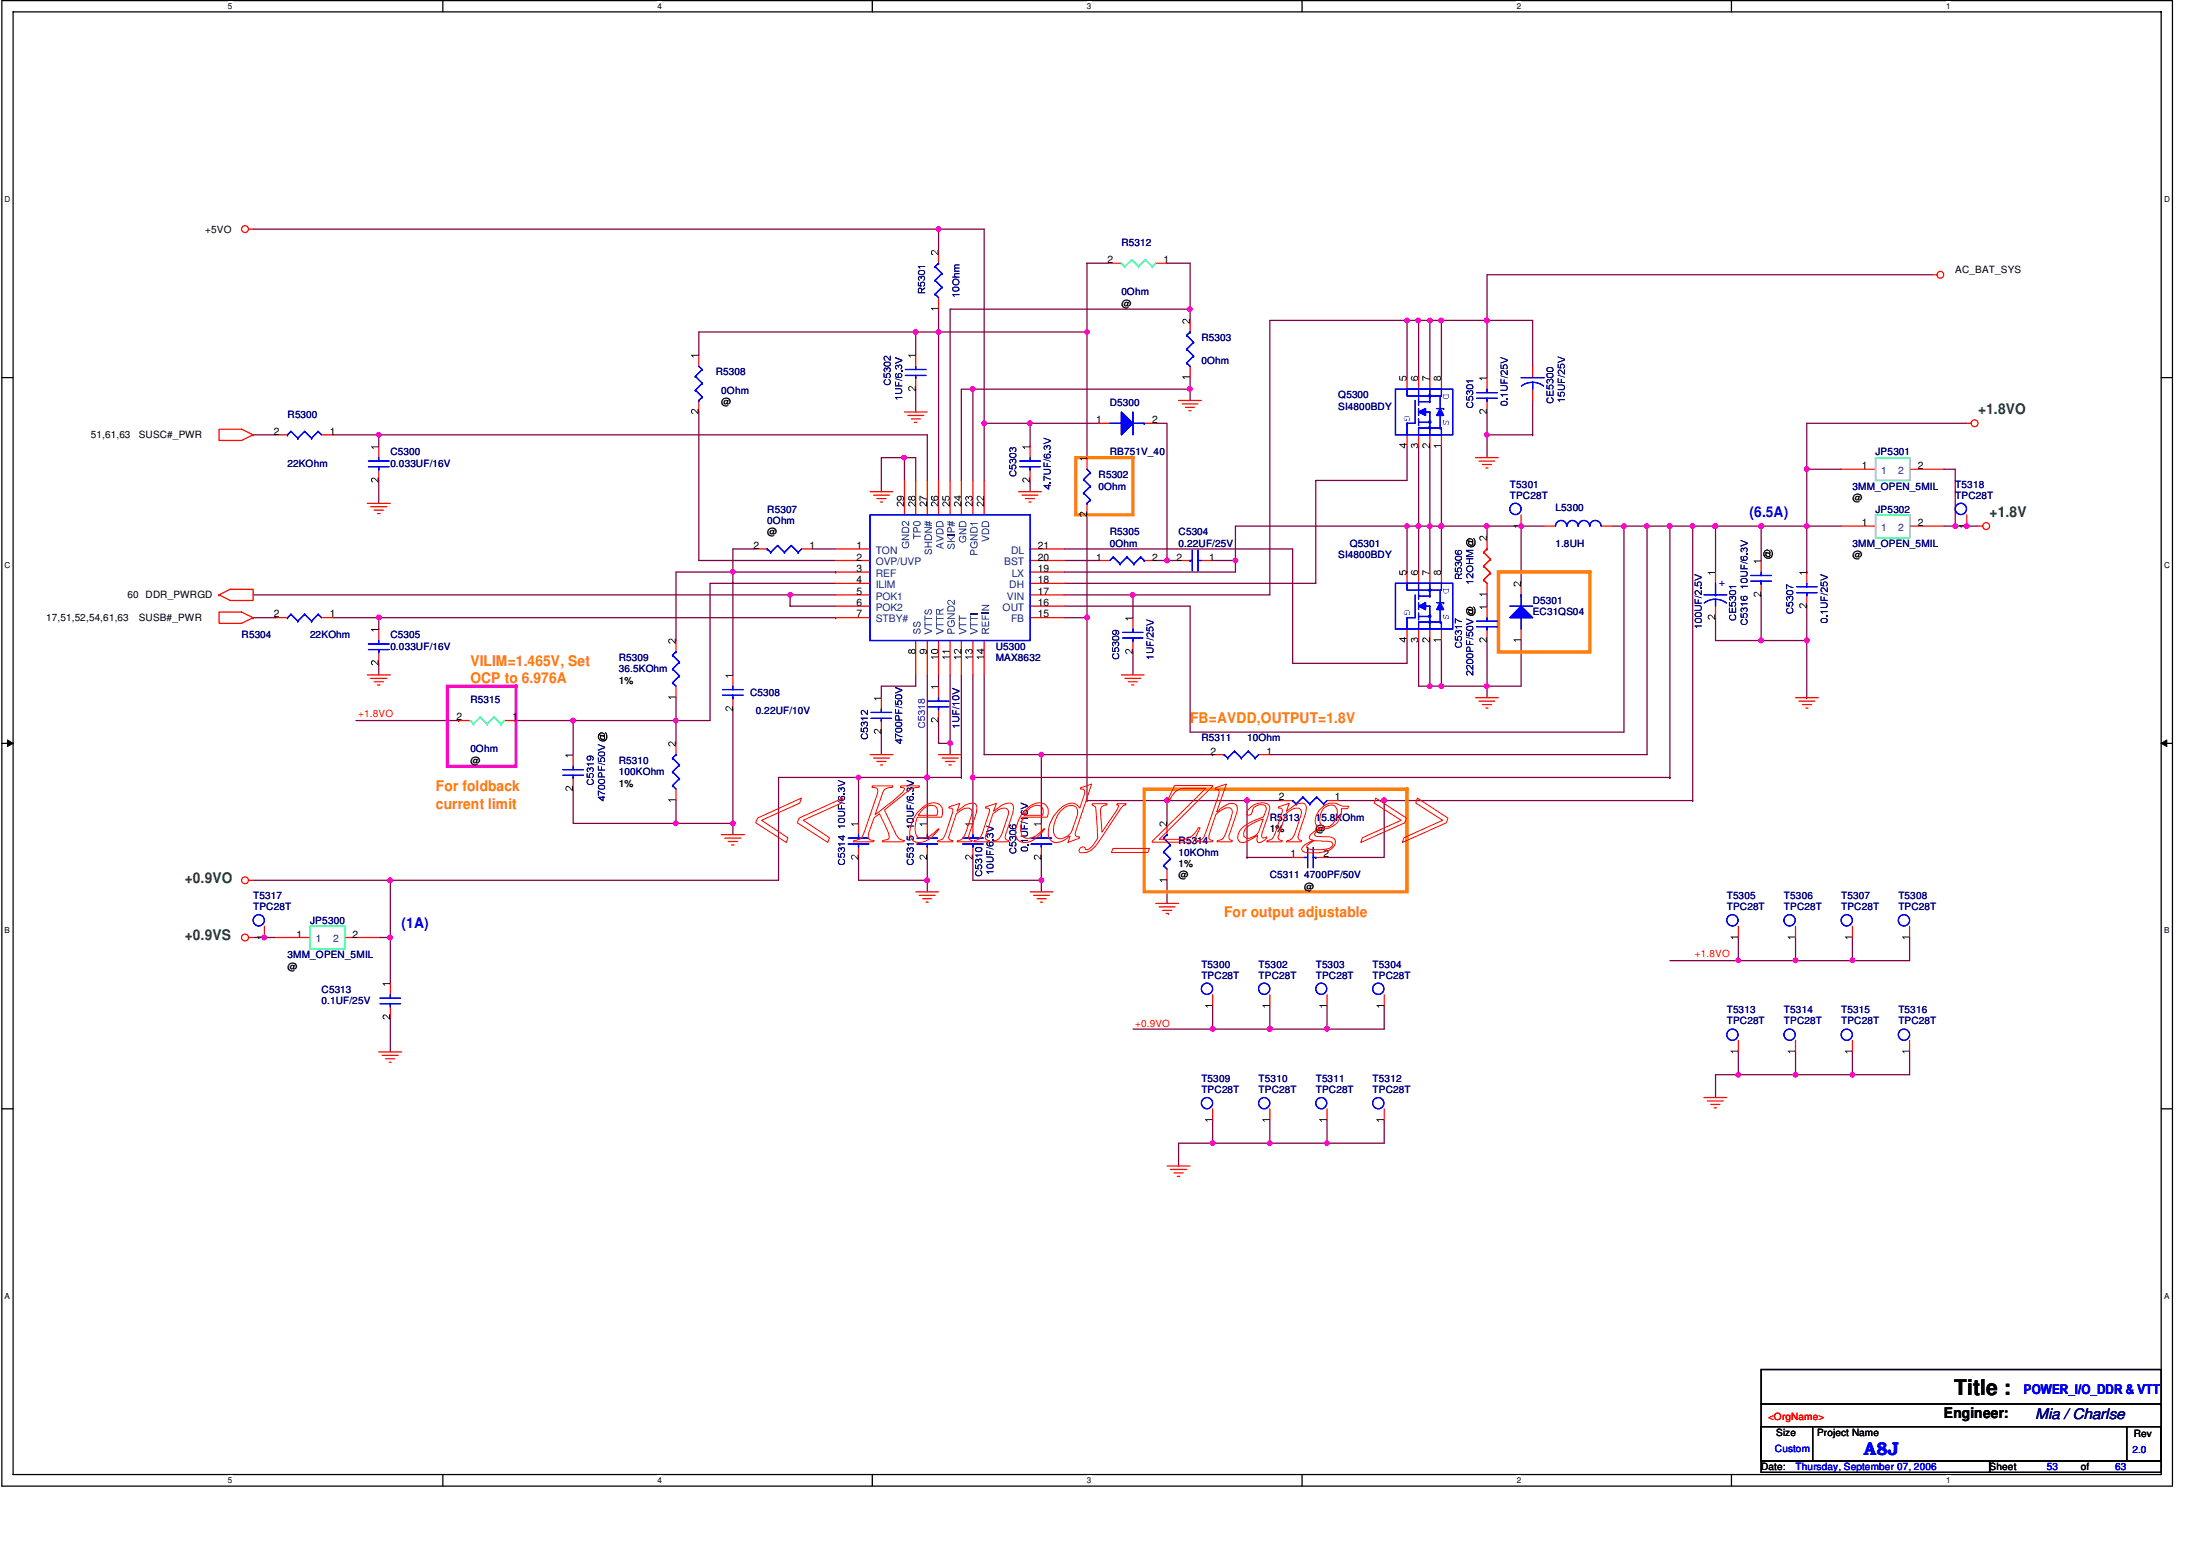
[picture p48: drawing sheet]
<svg xmlns="http://www.w3.org/2000/svg" width="297mm" height="210mm" viewBox="0 0 297 210" stroke-linecap="round" stroke-linejoin="round" font-family="sans-serif">
<defs><g id="words">
<text font-size="2.9" x="264.7" y="189">Title :</text>
<text font-size="2.5" fill="#00f" x="252.5" y="197.1">A8J</text>
<g font-size="2" fill="#008000">
<text x="267.9" y="56.1">+1.8VO</text>
<text x="269.5" y="70">+1.8V</text>
<text x="25" y="119.5">+0.9VO</text>
<text x="25" y="127.3">+0.9VS</text>
</g>
<g font-size="2" fill="#00f">
<text x="237" y="70">(6.5A)</text>
<text x="54.4" y="125.7">(1A)</text>
</g>
<g font-size="2" fill="#ff8000">
<text x="63.7" y="90.1">VILIM=1.465V, Set</text>
<text x="63.7" y="92.5">OCP to 6.976A</text>
<text x="161.2" y="97.9">FB=AVDD,OUTPUT=1.8V</text>
<text x="59.1" y="107.1">For foldback</text>
<text x="59.1" y="109.5">current limit</text>
<text x="165.8" y="124.2">For output adjustable</text>
</g>
<text font-size="2" x="263.3" y="192">Engineer:</text>
<text font-size="2" fill="#000080" x="275.7" y="192.2">Mia / Charlse</text>
<text font-size="1.8" fill="#00f" x="274.1" y="188.7">POWER_I/O_DDR &amp; VTT</text>
<g font-size="1.4">
<text x="27.8" y="31.5">+5VO</text>
<text x="150" y="35.6">2</text>
<text x="157.6" y="35.6">1</text>
<text x="151.9" y="41.6">@</text>
<text x="264.8" y="36.9">AC_BAT_SYS</text>
<text x="12.3" y="59.4">51,61,63</text>
<text x="18.8" y="59.4">SUSC#_PWR</text>
<text x="37.1" y="58.8">2</text>
<text x="44.7" y="58.8">1</text>
<text x="97.7" y="54.9">@</text>
<text x="148.5" y="57.3">1</text>
<text x="156.1" y="57.3">2</text>
<text x="252.2" y="63.5">1</text>
<text x="259.8" y="63.5">2</text>
<text x="250.9" y="67.9">@</text>
<text x="252.2" y="71.2">1</text>
<text x="259.8" y="71.2">2</text>
<text x="102.1" y="74.3">2</text>
<text x="103.9" y="72.5">@</text>
<text x="109.6" y="74.3">1</text>
<text x="116" y="74.3">1</text>
<text x="116" y="75.9">2</text>
<text x="116" y="77.4">3</text>
<text x="140.6" y="74.3">21</text>
<text x="140.6" y="75.9">20</text>
<text x="140.6" y="77.4">19</text>
<text x="148.5" y="75.9">1</text>
<text x="156.1" y="75.9">2</text>
<text x="159.3" y="75.9">2</text>
<text x="163.8" y="75.9">1</text>
<text x="250.9" y="75.6">@</text>
<text x="17.3" y="81">60 DDR_PWRGD</text>
<text x="37.1" y="83.6">2</text>
<text x="44.7" y="83.6">1</text>
<text x="116" y="79">4</text>
<text x="116" y="80.5">5</text>
<text x="116" y="82.1">6</text>
<text x="116" y="83.6">7</text>
<text x="140.6" y="79">18</text>
<text x="140.6" y="80.5">17</text>
<text x="140.6" y="82.1">16</text>
<text x="140.6" y="83.6">15</text>
<text x="6.3" y="84.1">17,51,52,54,61,63</text>
<text x="18.8" y="84.1">SUSB#_PWR</text>
<text x="83.8" y="92.6">1%</text>
<text x="61.8" y="97.5">2</text>
<text x="69.4" y="97.5">1</text>
<text x="63.7" y="103.5">@</text>
<text x="83.8" y="106.6">1%</text>
<text x="164" y="102.2">2</text>
<text x="171.5" y="102.2">1</text>
<text x="172" y="112.7">1%</text>
<text x="173.2" y="108.4">2</text>
<text x="178.2" y="112.7">@</text>
<text x="180.8" y="108.4">1</text>
<text x="159.6" y="117.4">1%</text>
<text x="159.6" y="118.9">@</text>
<text x="174.8" y="116.1">1</text>
<text x="179.3" y="116.1">2</text>
<text x="176.7" y="120.5">@</text>
<text x="38.9" y="131.3">@</text>
<text x="40.2" y="127">1</text>
<text x="47.7" y="127">2</text>
<text x="240.6" y="194.4">Size</text>
<text x="246.1" y="194.4">Project Name</text>
<text x="289" y="194.6">Rev</text>
<text x="238.5" y="199.1">Date:</text>
<text x="269.5" y="199.1">Sheet</text>
<text x="281.9" y="199.1">of</text>
</g>
<g font-size="1.4" fill="#000080">
<text x="151.9" y="33.4">R5312</text>
<text x="151.9" y="40">0Ohm</text>
<text x="162.7" y="46.2">R5303</text>
<text x="96.9" y="50.8">R5308</text>
<text x="97.7" y="53.3">0Ohm</text>
<text x="162.7" y="49.3">0Ohm</text>
<text x="181.3" y="53.9">Q5300</text>
<text x="38.9" y="56.6">R5300</text>
<text x="150.3" y="55">D5300</text>
<text x="181.3" y="55.5">SI4800BDY</text>
<text x="38.9" y="63.2">22KOhm</text>
<text x="52.9" y="61.7">C5300</text>
<text x="52.9" y="63.2">0.033UF/16V</text>
<text x="148.8" y="64.8">R5302</text>
<text x="150.3" y="61.7">RB751V_40</text>
<text x="254" y="61.7">JP5301</text>
<text x="103.9" y="69.4">R5307</text>
<text x="103.9" y="71">0Ohm</text>
<text x="148.8" y="66.3">0Ohm</text>
<text x="204.5" y="66">T5301</text>
<text x="204.5" y="67.6">TPC28T</text>
<text x="210.7" y="69.3">L5300</text>
<text x="250.9" y="66.3">3MM_OPEN_5MIL</text>
<text x="254" y="69.4">JP5302</text>
<text x="264.8" y="66">T5318</text>
<text x="264.8" y="67.6">TPC28T</text>
<text x="150.3" y="72.5">R5305</text>
<text x="150.3" y="74">0Ohm</text>
<text x="159.6" y="72.5">C5304</text>
<text x="159.6" y="74">0.22UF/25V</text>
<text x="181.3" y="75.6">SI4800BDY</text>
<text x="182.8" y="74">Q5301</text>
<text x="210.7" y="74">1.8UH</text>
<text x="250.9" y="74">3MM_OPEN_5MIL</text>
<text x="207.6" y="81.8">D5301</text>
<text x="207.6" y="83.3">EC31QS04</text>
<text x="32.7" y="86.4">R5304</text>
<text x="42" y="86.4">22KOhm</text>
<text x="52.9" y="86.4">C5305</text>
<text x="52.9" y="88">0.033UF/16V</text>
<text x="83.8" y="89.5">R5309</text>
<text x="134.9" y="88">U5300</text>
<text x="134.9" y="89.5">MAX8632</text>
<text x="63.7" y="95.2">R5315</text>
<text x="83.8" y="91.1">36.5KOhm</text>
<text x="101.6" y="94.2">C5308</text>
<text x="63.7" y="101.9">0Ohm</text>
<text x="102.4" y="96.6">0.22UF/10V</text>
<text x="162.7" y="100.4">R5311</text>
<text x="168.9" y="100.4">10Ohm</text>
<text x="83.8" y="103.5">R5310</text>
<text x="83.8" y="105">100KOhm</text>
<text x="172" y="111.2">R5313</text>
<text x="178.2" y="111.2">15.8KOhm</text>
<text x="159.6" y="114.3">R5314</text>
<text x="159.6" y="115.9">10KOhm</text>
<text x="172" y="118.9">C5311 4700PF/50V</text>
<text x="34.3" y="121.7">T5317</text>
<text x="34.3" y="123.3">TPC28T</text>
<text x="42" y="125.1">JP5300</text>
<text x="233.9" y="121.7">T5305</text>
<text x="233.9" y="123.3">TPC28T</text>
<text x="241.6" y="121.7">T5306</text>
<text x="241.6" y="123.3">TPC28T</text>
<text x="249.4" y="121.7">T5307</text>
<text x="249.4" y="123.3">TPC28T</text>
<text x="257.1" y="121.7">T5308</text>
<text x="257.1" y="123.3">TPC28T</text>
<text x="38.9" y="129.8">3MM_OPEN_5MIL</text>
<text x="162.7" y="131">T5300</text>
<text x="170.5" y="131">T5302</text>
<text x="178.2" y="131">T5303</text>
<text x="185.9" y="131">T5304</text>
<text x="43.6" y="134.4">C5313</text>
<text x="43.6" y="135.9">0.1UF/25V</text>
<text x="162.7" y="132.5">TPC28T</text>
<text x="170.5" y="132.5">TPC28T</text>
<text x="178.2" y="132.5">TPC28T</text>
<text x="185.9" y="132.5">TPC28T</text>
<text x="233.9" y="137.2">T5313</text>
<text x="241.6" y="137.2">T5314</text>
<text x="249.4" y="137.2">T5315</text>
<text x="257.1" y="137.2">T5316</text>
<text x="233.9" y="138.7">TPC28T</text>
<text x="241.6" y="138.7">TPC28T</text>
<text x="249.4" y="138.7">TPC28T</text>
<text x="257.1" y="138.7">TPC28T</text>
<text x="162.7" y="146.5">T5309</text>
<text x="162.7" y="148">TPC28T</text>
<text x="170.5" y="146.5">T5310</text>
<text x="170.5" y="148">TPC28T</text>
<text x="178.2" y="146.5">T5311</text>
<text x="178.2" y="148">TPC28T</text>
<text x="185.9" y="146.5">T5312</text>
<text x="185.9" y="148">TPC28T</text>
</g>
<g font-size="1.4" fill="#004080">
<text x="254.8" y="64.2">1</text>
<text x="257.1" y="64.2">2</text>
<text x="254.8" y="71.9">1</text>
<text x="257.1" y="71.9">2</text>
<text x="118.6" y="75">TON</text>
<text x="118.6" y="76.5">OVP/UVP</text>
<text x="136" y="76.5">BST</text>
<text x="136.9" y="75">DL</text>
<text x="118.6" y="78.1">REF</text>
<text x="118.6" y="79.6">ILIM</text>
<text x="118.6" y="81.2">POK1</text>
<text x="118.6" y="82.7">POK2</text>
<text x="135.8" y="82.7">OUT</text>
<text x="136.4" y="81.2">VIN</text>
<text x="136.7" y="79.6">DH</text>
<text x="137" y="78.1">LX</text>
<text x="118.6" y="84.3">STBY#</text>
<text x="136.9" y="84.3">FB</text>
<text x="42.8" y="127.6">1</text>
<text x="45.1" y="127.6">2</text>
</g>
<g font-size="1.4" fill="#00f">
<text x="232.8" y="79.3">+</text>
<text x="240.4" y="196.6">Custom</text>
<text x="288.8" y="196.8">2.0</text>
<text x="243.2" y="199.1">Thursday, September 07, 2006</text>
<text x="277.2" y="199.1">53</text>
<text x="286.5" y="199.1">63</text>
</g>
<g font-size="1.4" fill="#f00">
<text x="48.5" y="97.1">+1.8VO</text>
<text x="229.6" y="129.6">+1.8VO</text>
<text x="153.8" y="139">+0.9VO</text>
<text x="239.5" y="192.3">&lt;OrgName&gt;</text>
</g>
<g font-size="1.1">
<text x="30.9" y="1.2">5</text>
<text x="89.1" y="1.2">4</text>
<text x="147.2" y="1.2">3</text>
<text x="205.4" y="1.2">2</text>
<text x="263.6" y="1.2">1</text>
<text x=".6" y="27.4">D</text>
<text x="293.1" y="27.4">D</text>
<text x=".6" y="76.9">C</text>
<text x="293.1" y="76.9">C</text>
<text x=".6" y="126.4">B</text>
<text x="293.1" y="126.4">B</text>
<text x=".6" y="175.9">A</text>
<text x="293.1" y="175.9">A</text>
<text x="30.9" y="200.9">5</text>
<text x="89.1" y="200.9">4</text>
<text x="147.2" y="200.9">3</text>
<text x="205.4" y="200.9">2</text>
<text x="263.6" y="200.9">1</text>
</g>
</g></defs>
<path d="M.3 .1h294v201.2h-294zM1.8 1.6h290.9v198.1h-290.9z" fill="none" stroke="#000" stroke-width=".17"/>
<g fill="#fff">
<path d="M30.9 .2h.6v1.3h-.6z"/>
<path d="M30.9 199.9h.6v1.2h-.6z"/>
</g>
<path d="M60 .1v1.5M60 199.7v1.6" fill="none" stroke="#000" stroke-width=".17"/>
<g fill="#fff">
<path d="M89 .2h.7v1.3h-.7z"/>
<path d="M89 199.9h.7v1.2h-.7z"/>
</g>
<path d="M118.1 .1v1.5M118.1 199.7v1.6" fill="none" stroke="#000" stroke-width=".17"/>
<g fill="#fff">
<path d="M147.2 .2h.6v1.3h-.6z"/>
<path d="M147.2 199.9h.6v1.2h-.6z"/>
</g>
<path d="M176.4 .1v1.5M176.4 199.7v1.6" fill="none" stroke="#000" stroke-width=".17"/>
<g fill="#fff">
<path d="M205.4 .2h.6v1.3h-.6z"/>
<path d="M205.4 199.9h.6v1.2h-.6z"/>
</g>
<path d="M234.5 .1v1.5M234.5 199.7v1.6" fill="none" stroke="#000" stroke-width=".17"/>
<g fill="#fff">
<path d="M263.6 .2h.6v1.3h-.6z"/>
<path d="M263.6 199.9h.6v1.2h-.6z"/>
<path d="M.6 26.4h.8v1.2h-.8z"/>
<path d="M293.1 26.4h.8v1.2h-.8z"/>
<path d="M.6 75.9h.8v1.2h-.8z"/>
<path d="M293.1 75.9h.8v1.2h-.8z"/>
</g>
<path d="M.3 51.1h1.5M292.7 51.1h1.6" fill="none" stroke="#000" stroke-width=".17"/>
<g fill="#fff">
<path d="M.6 125.4h.8v1.3h-.8z"/>
<path d="M293.1 125.4h.8v1.3h-.8z"/>
</g>
<path d="M.3 100.7h1.5M292.7 100.7h1.6" fill="none" stroke="#000" stroke-width=".17"/>
<path d="M1 100.2l.8 .5-.8 .4zM292.7 100.7l.8-.5v.9z" fill="#000"/>
<path d="M1 100.2l.8 .5-.8 .4zM292.7 100.7l.8-.5v.9z" fill="none" stroke="#000" stroke-width=".14"/>
<g fill="#fff">
<path d="M.6 174.9h.8v1.3h-.8z"/>
<path d="M293.1 174.9h.8v1.3h-.8z"/>
</g>
<path d="M.3 150.2h1.5M292.7 150.2h1.6" fill="none" stroke="#000" stroke-width=".17"/>
<path d="M192.1 86.7v6.2M34.3 119.2h18.6M52.9 119.2h.1" fill="none" stroke="#800040" stroke-width=".17"/>
<circle cx="52.8" cy="119.2" r=".3" fill="#f0f"/>
<circle cx="52.8" cy="119.2" r=".3" fill="none" stroke="#f0f" stroke-width=".17"/>
<path d="M119.4 62v4.6M232.4 71.2h6.1M238.5 71.2h.1M119.4 92.9v1.6M201.4 80.6v1.5" fill="none" stroke="#800040" stroke-width=".17"/>
<circle cx="232.3" cy="71.2" r=".3" fill="#f0f"/>
<circle cx="232.3" cy="71.2" r=".3" fill="none" stroke="#f0f" stroke-width=".17"/>
<circle cx="238.5" cy="71.2" r=".3" fill="#f0f"/>
<circle cx="238.5" cy="71.2" r=".3" fill="none" stroke="#f0f" stroke-width=".17"/>
<path d="M153.5 139.4h10.7M164.2 139.4h.1" fill="none" stroke="#800040" stroke-width=".17"/>
<circle cx="164.2" cy="139.3" r=".3" fill="#f0f"/>
<circle cx="164.2" cy="139.3" r=".3" fill="none" stroke="#f0f" stroke-width=".17"/>
<path d="M172 154.8h.1M172 151.7v3.1" fill="none" stroke="#800040" stroke-width=".17"/>
<circle cx="172" cy="154.8" r=".3" fill="#f0f"/>
<circle cx="172" cy="154.8" r=".3" fill="none" stroke="#f0f" stroke-width=".17"/>
<path d="M125.6 105.3h4.6M130.2 105.3h.1M187.5 151.7v3.1" fill="none" stroke="#800040" stroke-width=".17"/>
<circle cx="125.6" cy="105.3" r=".31" fill="#f0f"/>
<circle cx="125.6" cy="105.3" r=".31" fill="none" stroke="#f0f" stroke-width=".17"/>
<path d="M201.4 37.2v6.2M51.3 58.9v1.6M201.4 43.4h.1" fill="none" stroke="#800040" stroke-width=".17"/>
<circle cx="201.4" cy="43.4" r=".3" fill="#f0f"/>
<circle cx="201.4" cy="43.4" r=".3" fill="none" stroke="#f0f" stroke-width=".17"/>
<path d="M45.1 58.9h6.2M51.3 58.9h.1M187.5 136.2v3.2" fill="none" stroke="#800040" stroke-width=".17"/>
<circle cx="51.3" cy="58.9" r=".3" fill="#f0f"/>
<circle cx="51.3" cy="58.9" r=".3" fill="none" stroke="#f0f" stroke-width=".17"/>
<path d="M124 52.7v3.1M130.2 52.7h1.6M131.8 52.7h.1M238.5 80.6v6.1M258.7 142.5v3" fill="none" stroke="#800040" stroke-width=".17"/>
<circle cx="131.7" cy="52.7" r=".3" fill="#f0f"/>
<circle cx="131.7" cy="52.7" r=".3" fill="none" stroke="#f0f" stroke-width=".17"/>
<path d="M34.3 31h92.8M127.1 31h.1" fill="none" stroke="#800040" stroke-width=".17"/>
<circle cx="127.1" cy="31" r=".3" fill="#f0f"/>
<circle cx="127.1" cy="31" r=".3" fill="none" stroke="#f0f" stroke-width=".17"/>
<path d="M133.3 31v26.3M51.3 58.9h74.3M133.3 57.3h.1M206 71.2h3.2M153.5 80.6v3.1M164.2 139.4h7.8" fill="none" stroke="#800040" stroke-width=".17"/>
<circle cx="133.3" cy="57.3" r=".3" fill="#f0f"/>
<circle cx="133.3" cy="57.3" r=".3" fill="none" stroke="#f0f" stroke-width=".17"/>
<path d="M128.7 91.4v9.3M128.7 100.7h.1M159.6 154.8v3.1M179.7 154.8h7.8" fill="none" stroke="#800040" stroke-width=".17"/>
<circle cx="128.7" cy="100.6" r=".3" fill="#f0f"/>
<circle cx="128.7" cy="100.6" r=".3" fill="none" stroke="#f0f" stroke-width=".17"/>
<path d="M201.4 55.8v3.1M51.3 65.1v3.1M119.4 62h3.1M122.5 62h.1M153.5 80.6h18.5" fill="none" stroke="#800040" stroke-width=".17"/>
<circle cx="122.5" cy="62" r=".3" fill="#f0f"/>
<circle cx="122.5" cy="62" r=".3" fill="none" stroke="#f0f" stroke-width=".17"/>
<path d="M91.6 111.5h7.7M99.3 111.5h.1" fill="none" stroke="#800040" stroke-width=".17"/>
<circle cx="91.5" cy="111.5" r=".3" fill="#f0f"/>
<circle cx="91.5" cy="111.5" r=".3" fill="none" stroke="#f0f" stroke-width=".17"/>
<path d="M226.2 71.2h3.1M244.7 77.5h.1M244.7 71.2v6.3M153.5 88.3v3.1" fill="none" stroke="#800040" stroke-width=".17"/>
<circle cx="244.7" cy="71.2" r=".3" fill="#f0f"/>
<circle cx="244.7" cy="71.2" r=".3" fill="none" stroke="#f0f" stroke-width=".17"/>
<path d="M105.4 105.3h10.9M116.3 105.3h.1" fill="none" stroke="#800040" stroke-width=".17"/>
<circle cx="116.3" cy="105.3" r=".3" fill="#f0f"/>
<circle cx="116.3" cy="105.3" r=".3" fill="none" stroke="#f0f" stroke-width=".17"/>
<path d="M34.3 58.9h3.1M192.1 43.4h1.6M193.7 43.4h.1M190.6 60.5v4.6" fill="none" stroke="#800040" stroke-width=".17"/>
<circle cx="193.7" cy="43.4" r=".3" fill="#f0f"/>
<circle cx="193.7" cy="43.4" r=".3" fill="none" stroke="#f0f" stroke-width=".17"/>
<path d="M172 43.4h18.6M190.6 43.4h.1M144.1 82.1h17.1" fill="none" stroke="#800040" stroke-width=".17"/>
<circle cx="190.6" cy="43.4" r=".3" fill="#f0f"/>
<circle cx="190.6" cy="43.4" r=".3" fill="none" stroke="#f0f" stroke-width=".17"/>
<path d="M195.2 77.5h.1M195.2 71.2v6.3" fill="none" stroke="#800040" stroke-width=".17"/>
<circle cx="195.2" cy="71.2" r=".31" fill="#f0f"/>
<circle cx="195.2" cy="71.2" r=".31" fill="none" stroke="#f0f" stroke-width=".17"/>
<path d="M125.6 58.9v6.2M190.6 43.4h1.5M192.1 43.4h.1M161.2 82.1v17M141.1 102.2v9.3M164.2 136.2v3.2M250.9 127v3.1M235.5 145.5h7.7M250.9 145.5h7.8" fill="none" stroke="#800040" stroke-width=".17"/>
<circle cx="192.1" cy="43.4" r=".3" fill="#f0f"/>
<circle cx="192.1" cy="43.4" r=".3" fill="none" stroke="#f0f" stroke-width=".17"/>
<path d="M201.4 43.4v7.7M139.5 65.1v1.5M190.6 77.5h.1M190.6 71.2v6.3M206 86.7v6.2" fill="none" stroke="#800040" stroke-width=".17"/>
<circle cx="190.6" cy="71.2" r=".3" fill="#f0f"/>
<circle cx="190.6" cy="71.2" r=".3" fill="none" stroke="#f0f" stroke-width=".17"/>
<path d="M192.1 71.2h.1M192.1 60.5v10.7" fill="none" stroke="#800040" stroke-width=".17"/>
<circle cx="192.1" cy="71.2" r=".3" fill="#f0f"/>
<circle cx="192.1" cy="71.2" r=".3" fill="none" stroke="#f0f" stroke-width=".17"/>
<g fill="none" stroke="#800040" stroke-width=".17">
<path d="M91.6 77.5h7.7M110.1 74.3h3.1M122.5 62h1.5M244.7 63.5h4.7M34.3 80.6h72.7M107 80.6h.1M107 80.6v1.5h6.2M119.4 99.1v3.1M161.2 99.1h58.8M201.4 92.9h4.6M125.6 105.3v6.2M235.5 130.1h7.7"/>
<path d="M243.2 130.1h.1"/>
</g>
<circle cx="107" cy="80.6" r=".3" fill="#f0f"/>
<circle cx="107" cy="80.6" r=".3" fill="none" stroke="#f0f" stroke-width=".17"/>
<path d="M244.7 57.3h21.7M220 71.2v27.9M232.4 83.7v3M141.1 102.2h23.1M164.2 102.2h.1M52.9 127v6.1" fill="none" stroke="#800040" stroke-width=".17"/>
<circle cx="141" cy="102.2" r=".3" fill="#f0f"/>
<circle cx="141" cy="102.2" r=".3" fill="none" stroke="#f0f" stroke-width=".17"/>
<path d="M133.3 57.3h6.2M161.2 52.7v1.5M94.7 75.9h18.5M192.1 71.2v6.3M223.1 71.2v31h-51.1M133.3 91.4v10.8h7.8M144.1 83.7h3.1M195.2 92.9h.1M195.2 86.7v6.2" fill="none" stroke="#800040" stroke-width=".17"/>
<circle cx="195.2" cy="92.9" r=".31" fill="#f0f"/>
<circle cx="195.2" cy="92.9" r=".31" fill="none" stroke="#f0f" stroke-width=".17"/>
<path d="M161.2 51.1v1.6M52.9 119.2v7.8M52.9 127h.1" fill="none" stroke="#800040" stroke-width=".17"/>
<circle cx="52.8" cy="127" r=".3" fill="#f0f"/>
<circle cx="52.8" cy="127" r=".3" fill="none" stroke="#f0f" stroke-width=".17"/>
<path d="M94.7 45v3M94.7 55.8v20.1M193.7 43.4v7.7M144.1 77.5h23.2M167.3 71.2v4.7M201.4 71.2v1.6M244.7 94.5h.1M244.7 86.7v7.8M116.3 105.3v6.2M116.3 116.1v3.1M250.9 130.1h7.8" fill="none" stroke="#800040" stroke-width=".17"/>
<circle cx="244.7" cy="86.7" r=".31" fill="#f0f"/>
<circle cx="244.7" cy="86.7" r=".31" fill="none" stroke="#f0f" stroke-width=".17"/>
<path d="M201.4 43.4h6.2M179.7 136.2v3.2M159.6 154.8h4.6M164.2 154.8h.1M164.2 151.7v3.1" fill="none" stroke="#800040" stroke-width=".17"/>
<circle cx="164.3" cy="154.8" r=".3" fill="#f0f"/>
<circle cx="164.3" cy="154.8" r=".3" fill="none" stroke="#f0f" stroke-width=".17"/>
<path d="M207.6 54.2v4.7M190.6 65.1h-12.4v13.9h-34.1M107 80.6h6.2M192.1 92.9h1.6M172 139.4h7.7M179.7 139.4h.1M172 154.8h7.7M243.2 145.5h7.7" fill="none" stroke="#800040" stroke-width=".17"/>
<circle cx="172" cy="139.3" r=".3" fill="#f0f"/>
<circle cx="172" cy="139.3" r=".3" fill="none" stroke="#f0f" stroke-width=".17"/>
<circle cx="179.7" cy="139.3" r=".3" fill="#f0f"/>
<circle cx="179.7" cy="139.3" r=".3" fill="none" stroke="#f0f" stroke-width=".17"/>
<path d="M128.7 41.9h32.5M161.2 41.9h.1M124 62v3.1M144.1 74.3h31M223.1 71.2h3.1" fill="none" stroke="#800040" stroke-width=".17"/>
<circle cx="161.2" cy="41.9" r=".3" fill="#f0f"/>
<circle cx="161.2" cy="41.9" r=".3" fill="none" stroke="#f0f" stroke-width=".17"/>
<path d="M201.4 58.9v3.1M195.2 71.2h6.2M201.4 71.2h.1M119.4 92.9h4.6" fill="none" stroke="#800040" stroke-width=".17"/>
<circle cx="201.4" cy="71.2" r=".3" fill="#f0f"/>
<circle cx="201.4" cy="71.2" r=".3" fill="none" stroke="#f0f" stroke-width=".17"/>
<path d="M99.3 74.3h3.1M122.5 62v3.1M91.6 97.6h.1M91.6 94.5v3.1M124 91.4v1.5" fill="none" stroke="#800040" stroke-width=".17"/>
<circle cx="91.5" cy="97.6" r=".3" fill="#f0f"/>
<circle cx="91.5" cy="97.6" r=".3" fill="none" stroke="#f0f" stroke-width=".17"/>
<path d="M99.3 77.5h13.9M113.2 77.5h.1" fill="none" stroke="#800040" stroke-width=".17"/>
<circle cx="99.3" cy="77.4" r=".3" fill="#f0f"/>
<circle cx="99.3" cy="77.4" r=".3" fill="none" stroke="#f0f" stroke-width=".17"/>
<path d="M94.7 45h29.3M124 45h.1" fill="none" stroke="#800040" stroke-width=".17"/>
<circle cx="124" cy="45" r=".3" fill="#f0f"/>
<circle cx="124" cy="45" r=".3" fill="none" stroke="#f0f" stroke-width=".17"/>
<path d="M128.7 41.9v23.2M105.4 105.3v13.9M141.1 119.2v1.6M34.3 127h1.5M35.8 127h.1" fill="none" stroke="#800040" stroke-width=".17"/>
<circle cx="35.8" cy="127" r=".3" fill="#f0f"/>
<circle cx="35.8" cy="127" r=".3" fill="none" stroke="#f0f" stroke-width=".17"/>
<path d="M232.4 86.7h6.1M238.5 86.7h.1" fill="none" stroke="#800040" stroke-width=".17"/>
<circle cx="238.5" cy="86.7" r=".31" fill="#f0f"/>
<circle cx="238.5" cy="86.7" r=".31" fill="none" stroke="#f0f" stroke-width=".17"/>
<path d="M161.2 35.6v6.3M193.7 60.5v10.7M131.8 105.3v6.2M226.2 130.1h9.3M235.5 130.1h.1" fill="none" stroke="#800040" stroke-width=".17"/>
<circle cx="235.5" cy="130" r=".3" fill="#f0f"/>
<circle cx="235.5" cy="130" r=".3" fill="none" stroke="#f0f" stroke-width=".17"/>
<path d="M258.7 127v3.1M243.2 145.5h.1M243.2 142.5v3" fill="none" stroke="#800040" stroke-width=".17"/>
<circle cx="243.2" cy="145.5" r=".3" fill="#f0f"/>
<circle cx="243.2" cy="145.5" r=".3" fill="none" stroke="#f0f" stroke-width=".17"/>
<path d="M201.4 37.2h60.4M190.6 43.4v7.7M243.2 130.1h7.7M250.9 130.1h.1" fill="none" stroke="#800040" stroke-width=".17"/>
<circle cx="250.9" cy="130" r=".3" fill="#f0f"/>
<circle cx="250.9" cy="130" r=".3" fill="none" stroke="#f0f" stroke-width=".17"/>
<path d="M201.4 58.9h6.2M207.6 58.9h.1" fill="none" stroke="#800040" stroke-width=".17"/>
<circle cx="201.4" cy="58.9" r=".3" fill="#f0f"/>
<circle cx="201.4" cy="58.9" r=".3" fill="none" stroke="#f0f" stroke-width=".17"/>
<path d="M116.3 105.3h9.3M125.6 105.3h.1" fill="none" stroke="#800040" stroke-width=".17"/>
<circle cx="125.6" cy="105.3" r=".31" fill="#f0f"/>
<circle cx="125.6" cy="105.3" r=".31" fill="none" stroke="#f0f" stroke-width=".17"/>
<path d="M139.5 57.3v3.2M139.5 60.5h.1M147.2 69.7v14" fill="none" stroke="#800040" stroke-width=".17"/>
<circle cx="139.5" cy="57.3" r=".3" fill="#f0f"/>
<circle cx="139.5" cy="57.3" r=".3" fill="none" stroke="#f0f" stroke-width=".17"/>
<path d="M133.3 57.3v7.8M139.5 57.3h9.3M264.8 63.5v7.7M99.3 96v15.5M99.3 111.5h.1M164.2 154.8h7.8" fill="none" stroke="#800040" stroke-width=".17"/>
<circle cx="99.3" cy="111.5" r=".3" fill="#f0f"/>
<circle cx="99.3" cy="111.5" r=".3" fill="none" stroke="#f0f" stroke-width=".17"/>
<path d="M218.4 71.2h1.6M220 71.2h.1M131.8 91.4v13.9M52.9 137.8v4.7" fill="none" stroke="#800040" stroke-width=".17"/>
<circle cx="220" cy="71.2" r=".3" fill="#f0f"/>
<circle cx="220" cy="71.2" r=".3" fill="none" stroke="#f0f" stroke-width=".17"/>
<path d="M127.1 45h.1M127.1 41.9v3.1M51.3 89.8v1.6" fill="none" stroke="#800040" stroke-width=".17"/>
<circle cx="127.1" cy="45" r=".3" fill="#f0f"/>
<circle cx="127.1" cy="45" r=".3" fill="none" stroke="#f0f" stroke-width=".17"/>
<path d="M195.2 43.4h6.2M201.4 43.4h.1" fill="none" stroke="#800040" stroke-width=".17"/>
<circle cx="201.4" cy="43.4" r=".3" fill="#f0f"/>
<circle cx="201.4" cy="43.4" r=".3" fill="none" stroke="#f0f" stroke-width=".17"/>
<path d="M161.2 41.9v1.5M201.4 86.7v6.2M125.6 119.2h.1M125.6 116.1v3.1" fill="none" stroke="#800040" stroke-width=".17"/>
<circle cx="125.6" cy="119.2" r=".31" fill="#f0f"/>
<circle cx="125.6" cy="119.2" r=".31" fill="none" stroke="#f0f" stroke-width=".17"/>
<path d="M232.4 71.2v6.3M45.1 83.7h6.2M193.7 92.9h.1M193.7 86.7v6.2" fill="none" stroke="#800040" stroke-width=".17"/>
<circle cx="193.7" cy="92.9" r=".3" fill="#f0f"/>
<circle cx="193.7" cy="92.9" r=".3" fill="none" stroke="#f0f" stroke-width=".17"/>
<path d="M238.5 71.2h6.2M244.7 71.2h.1" fill="none" stroke="#800040" stroke-width=".17"/>
<circle cx="238.5" cy="71.2" r=".3" fill="#f0f"/>
<circle cx="238.5" cy="71.2" r=".3" fill="none" stroke="#f0f" stroke-width=".17"/>
<path d="M127.1 31v3.1M131.8 52.7v12.4M175.1 74.3v15.5M99.3 111.5v1.5M116.3 119.2h9.3M131.8 105.3h94.4M226.2 105.3h.1M235.5 127v3.1" fill="none" stroke="#800040" stroke-width=".17"/>
<circle cx="131.7" cy="105.3" r=".3" fill="#f0f"/>
<circle cx="131.7" cy="105.3" r=".3" fill="none" stroke="#f0f" stroke-width=".17"/>
<path d="M238.5 71.2v4.7M263.3 71.2h1.5M264.8 71.2h.1" fill="none" stroke="#800040" stroke-width=".17"/>
<circle cx="264.8" cy="71.2" r=".3" fill="#f0f"/>
<circle cx="264.8" cy="71.2" r=".3" fill="none" stroke="#f0f" stroke-width=".17"/>
<g fill="none" stroke="#800040" stroke-width=".17">
<path d="M127.1 31h6.2M150.3 35.6h-3.1v9.4h-20.1M124 45v3M192.1 43.4v7.7M96.2 79h17M99.3 77.5v13.9M156.5 75.9h1.6M190.6 71.2h1.5M206 71.2v7.8M51.3 83.7v1.5M91.6 97.6h4.6M125.6 91.4v13.9"/>
<path d="M175.1 89.8h15.5M195.2 92.9h6.2M201.4 92.9h.1M201.4 92.9v1.6M244.7 82.1v4.6M91.6 108.4v3.1M232.4 145.5h3.1"/>
</g>
<circle cx="201.4" cy="92.9" r=".3" fill="#f0f"/>
<circle cx="201.4" cy="92.9" r=".3" fill="none" stroke="#f0f" stroke-width=".17"/>
<path d="M201.4 71.2h4.6M206 71.2h.1" fill="none" stroke="#800040" stroke-width=".17"/>
<circle cx="206" cy="71.2" r=".3" fill="#f0f"/>
<circle cx="206" cy="71.2" r=".3" fill="none" stroke="#f0f" stroke-width=".17"/>
<path d="M193.7 43.4h1.5M195.2 43.4h.1M34.3 83.7h3.1" fill="none" stroke="#800040" stroke-width=".17"/>
<circle cx="195.2" cy="43.4" r=".31" fill="#f0f"/>
<circle cx="195.2" cy="43.4" r=".31" fill="none" stroke="#f0f" stroke-width=".17"/>
<path d="M207.6 43.4v6.2M99.3 74.3v3.2M167.3 71.2h23.3M264.8 71.2h1.6M266.4 71.2h.1" fill="none" stroke="#800040" stroke-width=".17"/>
<circle cx="266.4" cy="71.2" r=".3" fill="#f0f"/>
<circle cx="266.4" cy="71.2" r=".3" fill="none" stroke="#f0f" stroke-width=".17"/>
<path d="M164.2 75.9h3.1M167.3 75.9h.1M244.7 71.2h4.7" fill="none" stroke="#800040" stroke-width=".17"/>
<circle cx="167.3" cy="75.9" r=".3" fill="#f0f"/>
<circle cx="167.3" cy="75.9" r=".3" fill="none" stroke="#f0f" stroke-width=".17"/>
<path d="M190.6 86.7v3.1M243.2 130.1h.1M243.2 127v3.1" fill="none" stroke="#800040" stroke-width=".17"/>
<circle cx="243.2" cy="130" r=".3" fill="#f0f"/>
<circle cx="243.2" cy="130" r=".3" fill="none" stroke="#f0f" stroke-width=".17"/>
<path d="M158.1 35.6h3.1M124 45h3.1M235.5 145.5h.1M235.5 142.5v3" fill="none" stroke="#800040" stroke-width=".17"/>
<circle cx="235.5" cy="145.5" r=".3" fill="#f0f"/>
<circle cx="235.5" cy="145.5" r=".3" fill="none" stroke="#f0f" stroke-width=".17"/>
<path d="M130.2 52.7v12.4M167.3 75.9v1.6M193.7 71.2v6.3M144.1 80.6h9.4M153.5 80.6h.1M238.5 86.7h6.2" fill="none" stroke="#800040" stroke-width=".17"/>
<circle cx="153.4" cy="80.6" r=".3" fill="#f0f"/>
<circle cx="153.4" cy="80.6" r=".3" fill="none" stroke="#f0f" stroke-width=".17"/>
<path d="M244.7 63.5v7.7M172 139.4h.1M172 136.2v3.2" fill="none" stroke="#800040" stroke-width=".17"/>
<circle cx="172" cy="139.3" r=".3" fill="#f0f"/>
<circle cx="172" cy="139.3" r=".3" fill="none" stroke="#f0f" stroke-width=".17"/>
<path d="M51.3 83.7h61.9M113.2 83.7h.1M131.8 116.1v3.1" fill="none" stroke="#800040" stroke-width=".17"/>
<circle cx="51.3" cy="83.6" r=".3" fill="#f0f"/>
<circle cx="51.3" cy="83.6" r=".3" fill="none" stroke="#f0f" stroke-width=".17"/>
<path d="M192.1 71.2h1.6M193.7 71.2h.1" fill="none" stroke="#800040" stroke-width=".17"/>
<circle cx="193.7" cy="71.2" r=".3" fill="#f0f"/>
<circle cx="193.7" cy="71.2" r=".3" fill="none" stroke="#f0f" stroke-width=".17"/>
<path d="M226.2 71.2v34.1M226.2 105.3h.1" fill="none" stroke="#800040" stroke-width=".17"/>
<circle cx="226.2" cy="71.2" r=".31" fill="#f0f"/>
<circle cx="226.2" cy="71.2" r=".31" fill="none" stroke="#f0f" stroke-width=".17"/>
<path d="M141.1 119.2h.1M141.1 116.1v3.1" fill="none" stroke="#800040" stroke-width=".17"/>
<circle cx="141" cy="119.2" r=".3" fill="#f0f"/>
<circle cx="141" cy="119.2" r=".3" fill="none" stroke="#f0f" stroke-width=".17"/>
<path d="M195.2 43.4v7.7M51.3 127h1.6M179.7 154.8h.1M179.7 151.7v3.1" fill="none" stroke="#800040" stroke-width=".17"/>
<circle cx="179.7" cy="154.8" r=".3" fill="#f0f"/>
<circle cx="179.7" cy="154.8" r=".3" fill="none" stroke="#f0f" stroke-width=".17"/>
<path d="M91.6 77.5v9.2M195.2 71.2h.1M195.2 60.5v10.7M91.6 97.6v3.1M131.8 119.2h9.3" fill="none" stroke="#800040" stroke-width=".17"/>
<circle cx="195.2" cy="71.2" r=".31" fill="#f0f"/>
<circle cx="195.2" cy="71.2" r=".31" fill="none" stroke="#f0f" stroke-width=".17"/>
<path d="M131.8 52.7h29.4M161.2 52.7h.1M130.2 91.4v13.9" fill="none" stroke="#800040" stroke-width=".17"/>
<circle cx="161.2" cy="52.7" r=".3" fill="#f0f"/>
<circle cx="161.2" cy="52.7" r=".3" fill="none" stroke="#f0f" stroke-width=".17"/>
<path d="M127.1 45v20.1M220 71.2h3.1M223.1 71.2h.1M263.3 63.5h1.5M193.7 92.9h1.5M52.9 119.2h52.5M232.4 145.5v3.1" fill="none" stroke="#800040" stroke-width=".17"/>
<circle cx="223" cy="71.2" r=".3" fill="#f0f"/>
<circle cx="223" cy="71.2" r=".3" fill="none" stroke="#f0f" stroke-width=".17"/>
<path d="M172 43.4v37.2M244.7 57.3v6.2M96.2 79v18.6M244.7 63.5h.1M125.6 119.2v1.6M179.7 139.4h7.8" fill="none" stroke="#800040" stroke-width=".17"/>
<circle cx="244.7" cy="63.5" r=".31" fill="#f0f"/>
<circle cx="244.7" cy="63.5" r=".31" fill="none" stroke="#f0f" stroke-width=".17"/>
<path d="M250.9 145.5h.1M250.9 142.5v3" fill="none" stroke="#800040" stroke-width=".17"/>
<circle cx="250.9" cy="145.5" r=".3" fill="#f0f"/>
<circle cx="250.9" cy="145.5" r=".3" fill="none" stroke="#f0f" stroke-width=".17"/>
<path d="M156.5 57.3h1.6v18.6M144.1 75.9h4.7M158.1 75.9h.1M193.7 71.2h1.5" fill="none" stroke="#800040" stroke-width=".17"/>
<circle cx="158.1" cy="75.9" r=".3" fill="#f0f"/>
<circle cx="158.1" cy="75.9" r=".3" fill="none" stroke="#f0f" stroke-width=".17"/>
<g fill="none" stroke="#800040" stroke-width=".17">
<path d="M158.1 75.9h1.5M266.4 71.2h1.5M48.2 97.6h13.9M62.1 97.6h.1M69.9 97.6h7.7M127.1 97.6v3.1h1.6v1.5M127.1 91.4v1.5M147.2 108.4h26.4M158.1 108.4h.1M158.1 108.4v3.1M158.1 119.2v3.1M168.9 116.1h6.2"/>
<path d="M35.8 127h1.6"/>
</g>
<circle cx="158.1" cy="108.4" r=".3" fill="#f0f"/>
<circle cx="158.1" cy="108.4" r=".3" fill="none" stroke="#f0f" stroke-width=".17"/>
<path d="M168.9 116.1h.1M168.9 108.4v7.7" fill="none" stroke="#800040" stroke-width=".17"/>
<circle cx="168.9" cy="108.4" r=".3" fill="#f0f"/>
<circle cx="168.9" cy="108.4" r=".3" fill="none" stroke="#f0f" stroke-width=".17"/>
<path d="M147.2 45h.1M147.2 45v17" fill="none" stroke="#800040" stroke-width=".17"/>
<circle cx="147.2" cy="45" r=".3" fill="#f0f"/>
<circle cx="147.2" cy="45" r=".3" fill="none" stroke="#f0f" stroke-width=".17"/>
<path d="M147.2 83.7v24.7M147.2 108.4h.1" fill="none" stroke="#800040" stroke-width=".17"/>
<circle cx="147.2" cy="83.6" r=".3" fill="#f0f"/>
<circle cx="147.2" cy="83.6" r=".3" fill="none" stroke="#f0f" stroke-width=".17"/>
<path d="M77.6 97.6h.1M77.6 97.6v4.6" fill="none" stroke="#800040" stroke-width=".17"/>
<circle cx="77.6" cy="97.6" r=".3" fill="#f0f"/>
<circle cx="77.6" cy="97.6" r=".3" fill="none" stroke="#f0f" stroke-width=".17"/>
<path d="M77.6 97.6h14M77.6 106.8v4.7h14M181.3 108.4h6.2v7.7h-7.8M187.5 108.4h41.8M229.3 108.4h.1" fill="none" stroke="#800040" stroke-width=".17"/>
<circle cx="187.5" cy="108.4" r=".31" fill="#f0f"/>
<circle cx="187.5" cy="108.4" r=".31" fill="none" stroke="#f0f" stroke-width=".17"/>
<path d="M229.3 71.2h.1M229.3 71.2v37.2" fill="none" stroke="#800040" stroke-width=".17"/>
<circle cx="229.2" cy="71.2" r=".28" fill="#f0f"/>
<circle cx="229.2" cy="71.2" r=".28" fill="none" stroke="#f0f" stroke-width=".17"/>
<path d="M229.3 71.2h3.1M232.4 71.2h.1" fill="none" stroke="#800040" stroke-width=".17"/>
<circle cx="232.3" cy="71.2" r=".3" fill="#f0f"/>
<circle cx="232.3" cy="71.2" r=".3" fill="none" stroke="#f0f" stroke-width=".17"/>
<g fill="none" stroke="#f00" stroke-width=".17">
<path d="M33.7 31h.6M261.8 37.2h.6M29.7 58.1h3l1.6 .8-1.6 .7h-3zM34.3 58.9h.1M122.5 55.8h3.1M123 56.3h2.1M123.4 56.7h1.3M123.9 57.2h.3M159.6 54.2h3.1M160.1 54.7h2.2M160.6 55.2h1.2M161 55.6h.3"/>
<path d="M266.4 57.3h.6M49.7 68.2h3.2M50.2 68.6h2.2M50.7 69.1h1.2M51.1 69.6h.4M117.9 66.6h3M118.3 67.1h2.2M118.8 67.5h1.2M119.2 68h.3M138 66.6h3.1M138.4 67.1h2.2M138.9 67.5h1.2"/>
<path d="M139.4 68h.3M199.9 62h3M200.3 62.4h2.2M200.8 62.9h1.2M201.2 63.4h.3M267.9 71.2h.7M29.7 80.6l1.5-.8h3.1v1.5h-3.1zM29.7 80.6h.1M29.7 82.9h3l1.6 .8-1.6 .7h-3zM34.3 83.7h.1M49.7 91.4h3.2M50.2 91.9h2.2"/>
<path d="M50.7 92.3h1.2M51.1 92.8h.4M151.9 91.4h3.1M152.4 91.9h2.1M152.8 92.3h1.2M153.3 92.8h.3M199.9 94.5h3M200.3 95h2.2M200.8 95.4h1.2M201.2 95.9h.3M243.2 94.5h3.1M243.7 95h2.1"/>
<path d="M244.1 95.4h1.3M244.6 95.9h.3M33.7 119.2h.6M97.7 113h3.1M98.2 113.5h2.2M98.6 114h1.3M99.1 114.4h.3M117.9 102.2h3M118.3 102.7h2.2M118.8 103.1h1.2M119.2 103.6h.3M127.1 102.2h3.1"/>
<path d="M127.6 102.7h2.2M128.1 103.1h1.2M128.5 103.6h.4M33.7 127h.6M124 120.8h3.1M124.5 121.2h2.2M125 121.7h1.2M125.4 122.2h.3M139.5 120.8h3.1M140 121.2h2.2M140.5 121.7h1.2M140.9 122.2h.3"/>
<path d="M156.5 122.3h3.1M157 122.8h2.2M157.5 123.3h1.2M157.9 123.7h.3M158.2 123.7h.1M51.3 142.5h3.1M51.8 142.9h2.1M52.2 143.4h1.3M52.7 143.8h.3M158.1 157.9h3.1M158.5 158.4h2.2M159 158.8h1.3"/>
<path d="M159.5 159.3h.3M230.8 148.6h3.1M231.3 149.1h2.1M231.7 149.6h1.3M232.2 150h.3"/>
<circle cx="33.2" cy="31" r=".46"/>
<circle cx="262.8" cy="37.2" r=".46"/>
<circle cx="267.5" cy="57.3" r=".46"/>
<circle cx="269" cy="71.2" r=".46"/>
<circle cx="33.2" cy="119.2" r=".46"/>
<circle cx="33.2" cy="127" r=".46"/>
</g>
<path d="M238.5 185.5h54.2v12.4h-54.2zM238.5 193.2h7v4.7h-7zM238.5 197.9h31v1.5h-31zM238.5 190.1h54.2M245.7 193.2h42.4M269.5 197.9h23.2v1.5h-23.2zM288.1 193.2h4.6v4.7h-4.6zM288.1 193.2h.1M292.7 190.1h.1" fill="none" stroke="#000" stroke-width=".17"/>
<path d="M60.4 92.7h9.7v11.3h-.2v-.2h-.2v-10.7h-8.9v10.4h9.1v.3h-.2h.2v.2h-9.5zM69.6 92.9a.25 .25 0 0 1 .5 0 .25 .25 0 0 1-.5 0z" fill="#f0f"/>
<path d="M154.8 106.6h36v14.4h-.2v-.2h-.3v-13.7h-35.1v13.5h35.4v.2h-.3h.3v.2h-35.8zM190.4 106.9a.22 .22 0 0 1 .4 0 .22 .22 0 0 1-.4 0zM145.5 61.8h8.2v8.1h-.2v-.2h-.3v-7.5h-7.3v7.3h7.6v.2h-.3h.3v.2h-8zM153.2 62a.25 .25 0 0 1 .5 0 .25 .25 0 0 1-.5 0zM202.7 77.2h12.9v11.3h-.3v-.2h-.2v-10.6h-11.9v10.4h12.1v.2h-.2h.2v.2h-12.6zM215.1 77.4a.25 .25 0 0 1 .5 0 .25 .25 0 0 1-.5 0z" fill="#ff8000"/>
<path d="M125.6 111.5v1.5M125.6 114.6v1.5" fill="none" stroke="#f00" stroke-width=".17"/>
<path d="M124.5 111.5h1.1v.1h-.8l.1 .2h-.1zM124.6 115.8a.66 .66 0 0 1 .8 .4v-.5h.2v.7l-.3-.1-.3-.4a.21 .21 0 0 0-.3 .1 .21 .21 0 0 0 .1 .3v.1a.36 .36 0 0 1-.2-.6z" fill="#000"/>
<path d="M124.2 113.5h2.8M124.2 114.3h2.8M125.6 114.6h.1M125.6 113v.5M125.6 114.3v.3" fill="none" stroke="#00f" stroke-width=".17"/>
<g fill="#000080">
<path d="M122.8 116.5l.3-.2v.2a.31 .31 0 0 0 0 .4 .31 .31 0 0 0 .4 0 .31 .31 0 0 0-.1-.5v-.1a.47 .47 0 0 1 .3 .6 .47 .47 0 0 1-.6 .3 .47 .47 0 0 1-.3-.6z"/>
<path d="M122.8 115.5h.1v.5h.2a.34 .34 0 0 1 .2-.5 .34 .34 0 0 1 .4 .2 .34 .34 0 0 1-.2 .5v-.2a.21 .21 0 0 0 .1-.2 .21 .21 0 0 0-.3-.1 .21 .21 0 0 0-.1 .2l.1 .3-.5-.1z"/>
<path d="M122.9 114.9l.2-.1 .1 .1a.33 .33 0 0 1 .6 0 .33 .33 0 0 1-.3 .5v-.1a.2 .2 0 0 0 .2-.3 .2 .2 0 0 0-.2-.1 .2 .2 0 0 0-.2 .2h-.1l-.1-.2a.18 .18 0 0 0-.2 .2 .18 .18 0 0 0 .2 .2v.1l-.3-.1z"/>
<path d="M122.8 114.2h1v.1h-.8l.1 .3h-.1z"/>
<path d="M122.8 113.2h.1v.5h.2a.34 .34 0 0 1 .2-.5 .34 .34 0 0 1 .4 .2 .34 .34 0 0 1-.2 .4v-.1a.23 .23 0 0 0 .1-.3 .23 .23 0 0 0-.4 0 .23 .23 0 0 0 .1 .3v.1l-.5-.1z"/>
<path d="M122.8 111.8h1v.1h-.8l.1 .2h-.1z"/>
<path d="M122.8 109.8h.6a.38 .38 0 0 1 .4 .4 .38 .38 0 0 1-.4 .4h-.6v-.2h.6a.26 .26 0 0 0 .3-.2 .26 .26 0 0 0-.3-.3h-.6z"/>
<path d="M122.8 109h.1v.5h.3v-.4h.2v.4h.4v.1h-1z"/>
<path d="M122.8 108.5l1 .3v.1l-1-.3z"/>
<path d="M123.6 107.4h.2v.2h-.2z"/>
<path d="M122.8 106.8a.22 .22 0 0 1 .2-.2 .22 .22 0 0 1 .2 .2l.1-.1a.32 .32 0 0 1 .5 .1 .32 .32 0 0 1-.3 .5v-.2a.19 .19 0 0 0 .1-.2 .19 .19 0 0 0-.2-.1 .19 .19 0 0 0-.1 .2h-.1l-.1-.2a.18 .18 0 0 0-.2 .1 .18 .18 0 0 0 .2 .2v.2a.34 .34 0 0 1-.3-.5z"/>
<path d="M122.8 105.6l1 .4v.2l-1 .3v-.1l.9-.4-.9-.3z"/>
<path d="M122.9 110.8a.37 .37 0 0 0-.1 .5 .37 .37 0 0 0 .5 .2 .37 .37 0 0 0 .5-.4 .37 .37 0 0 0-.5-.3zM123 111l.5-.1 .1 .1a.35 .35 0 0 1-.3 .3 .35 .35 0 0 1-.4-.3z"/>
<path d="M122.8 107.9a.46 .46 0 0 0 .5 .6 .46 .46 0 0 0 .4-.6 .32 .32 0 0 0-.4-.1 .32 .32 0 0 0 0 .5h-.2a.21 .21 0 0 1-.2-.2 .21 .21 0 0 1 .2-.2v-.1zM123.2 108.1a.2 .2 0 0 1 .4 0 .2 .2 0 0 1-.4 0z"/>
</g>
<path d="M124.2 113.5h2.8M124.2 114.3h2.8M125.6 114.6h.1M125.6 113v.5M125.6 114.3v.3" fill="none" stroke="#00f" stroke-width=".17"/>
<g fill="#000080">
<path d="M122.8 116.5l.3-.2v.2a.31 .31 0 0 0 0 .4 .31 .31 0 0 0 .4 0 .31 .31 0 0 0-.1-.5v-.1a.47 .47 0 0 1 .3 .6 .47 .47 0 0 1-.6 .3 .47 .47 0 0 1-.3-.6z"/>
<path d="M122.8 115.5h.1v.5h.2a.34 .34 0 0 1 .2-.5 .34 .34 0 0 1 .4 .2 .34 .34 0 0 1-.2 .5v-.2a.21 .21 0 0 0 .1-.2 .21 .21 0 0 0-.3-.1 .21 .21 0 0 0-.1 .2l.1 .3-.5-.1z"/>
<path d="M122.9 114.9l.2-.1 .1 .1a.33 .33 0 0 1 .6 0 .33 .33 0 0 1-.3 .5v-.1a.2 .2 0 0 0 .2-.3 .2 .2 0 0 0-.2-.1 .2 .2 0 0 0-.2 .2h-.1l-.1-.2a.18 .18 0 0 0-.2 .2 .18 .18 0 0 0 .2 .2v.1l-.3-.1z"/>
<path d="M122.8 114.2h1v.1h-.8l.1 .3h-.1z"/>
<path d="M122.8 113.2h.1v.5h.2a.34 .34 0 0 1 .2-.5 .34 .34 0 0 1 .4 .2 .34 .34 0 0 1-.2 .4v-.1a.23 .23 0 0 0 .1-.3 .23 .23 0 0 0-.4 0 .23 .23 0 0 0 .1 .3v.1l-.5-.1z"/>
<path d="M122.8 111.8h1v.1h-.8l.1 .2h-.1z"/>
<path d="M122.8 109.8h.6a.38 .38 0 0 1 .4 .4 .38 .38 0 0 1-.4 .4h-.6v-.2h.6a.26 .26 0 0 0 .3-.2 .26 .26 0 0 0-.3-.3h-.6z"/>
<path d="M122.8 109h.1v.5h.3v-.4h.2v.4h.4v.1h-1z"/>
<path d="M122.8 108.5l1 .3v.1l-1-.3z"/>
<path d="M123.6 107.4h.2v.2h-.2z"/>
<path d="M122.8 106.8a.22 .22 0 0 1 .2-.2 .22 .22 0 0 1 .2 .2l.1-.1a.32 .32 0 0 1 .5 .1 .32 .32 0 0 1-.3 .5v-.2a.19 .19 0 0 0 .1-.2 .19 .19 0 0 0-.2-.1 .19 .19 0 0 0-.1 .2h-.1l-.1-.2a.18 .18 0 0 0-.2 .1 .18 .18 0 0 0 .2 .2v.2a.34 .34 0 0 1-.3-.5z"/>
<path d="M122.8 105.6l1 .4v.2l-1 .3v-.1l.9-.4-.9-.3z"/>
<path d="M122.9 110.8a.37 .37 0 0 0-.1 .5 .37 .37 0 0 0 .5 .2 .37 .37 0 0 0 .5-.4 .37 .37 0 0 0-.5-.3zM123 111l.5-.1 .1 .1a.35 .35 0 0 1-.3 .3 .35 .35 0 0 1-.4-.3z"/>
<path d="M122.8 107.9a.46 .46 0 0 0 .5 .6 .46 .46 0 0 0 .4-.6 .32 .32 0 0 0-.4-.1 .32 .32 0 0 0 0 .5h-.2a.21 .21 0 0 1-.2-.2 .21 .21 0 0 1 .2-.2v-.1zM123.2 108.1a.2 .2 0 0 1 .4 0 .2 .2 0 0 1-.4 0z"/>
</g>
<path d="M148.8 57.3h1.5M155 57.3h1.5M235.5 125.4v1.6" fill="none" stroke="#f00" stroke-width=".17"/>
<path d="M234.4 126.8h1v.2h-.8l.2 .2h-.2z" fill="#000"/>
<circle cx="234.6" cy="124.6" r=".76" fill="none" stroke="#00f" stroke-width=".17"/>
<path d="M151.9 55.8l1.6 1.5-1.6 1.6z" fill="#00f"/>
<path d="M150.3 57.3h1.6M151.9 55.8l1.6 1.5-1.6 1.6zM153.5 55.8v3.1M153.5 57.3h1.5M155 57.3h.1" fill="none" stroke="#00f" stroke-width=".17"/>
<path d="M151.9 55.8l1.6 1.5-1.6 1.6z" fill="#00f"/>
<path d="M150.3 57.3h1.6M151.9 55.8l1.6 1.5-1.6 1.6zM153.5 55.8v3.1M153.5 57.3h1.5M155 57.3h.1" fill="none" stroke="#00f" stroke-width=".17"/>
<path d="M190.6 77.5v1.5M192.1 77.5v1.5M193.7 77.5v1.5M195.2 77.5v1.5M190.6 85.2v1.5M192.1 85.2v1.5M193.7 85.2v1.5M195.2 85.2v1.5" fill="none" stroke="#f00" stroke-width=".17"/>
<g fill="#000">
<path d="M189.5 77.3h.1v.4h.3a.34 .34 0 0 1 .2-.5 .34 .34 0 0 1 .5 .3 .34 .34 0 0 1-.4 .4v-.1a.23 .23 0 0 0 .2-.4 .23 .23 0 0 0-.4 0 .23 .23 0 0 0 0 .3v.2l-.5-.1zM192.7 77.2l1 .4v.1l-.5-.1-.4-.3v.6h-.1zM191.2 86.4h.2l.1 .1a.32 .32 0 0 1 .6 0 .32 .32 0 0 1-.3 .5v-.1a.21 .21 0 0 0 .2-.3 .21 .21 0 0 0-.3-.1 .21 .21 0 0 0-.1 .2h-.1l-.1-.2a.18 .18 0 0 0-.2 .2 .18 .18 0 0 0 .1 .2v.1a.34 .34 0 0 1-.2-.3 .34 .34 0 0 1 .1-.3zM192.7 86.4a.57 .57 0 0 1 .8 .4v-.5h.2v.7h-.2l-.4-.5a.19 .19 0 0 0-.3 .1 .19 .19 0 0 0 .2 .3v.1l-.3-.1zM194.2 86.6h1v.1h-.8l.2 .2h-.2z"/>
<path d="M191.2 77.3a.48 .48 0 0 0 .3 .6 .48 .48 0 0 0 .6-.4 .33 .33 0 0 0-.5-.3 .33 .33 0 0 0 0 .6 .24 .24 0 0 1-.4-.1 .24 .24 0 0 1 .1-.4v-.1zM191.5 77.5a.25 .25 0 0 1 .5 0 .25 .25 0 0 1-.5 0z"/>
<path d="M194.3 77.3a.27 .27 0 0 0-.1 .4 .27 .27 0 0 0 .4 0 .32 .32 0 0 0 .5 .1 .32 .32 0 0 0 0-.5 .32 .32 0 0 0-.5 .1l-.1-.1zM194.3 77.5a.15 .15 0 0 1 .3 0 .15 .15 0 0 1-.3 0zM194.6 77.5a.21 .21 0 0 1 .4 0 .21 .21 0 0 1-.4 0z"/>
<path d="M189.5 86.4l.7 .6h.1v-.5h.2v-.1h-.2v-.1h-.1v.1zM189.7 86.5h.5v.4z"/>
</g>
<path d="M195.4 83.3h.2a.25 .25 0 0 0-.1 .2 .25 .25 0 0 0 .2 .3l.1-.1a.34 .34 0 0 1 .3-.4l.2 .3-.1 .2h.1h-.3a.22 .22 0 0 0 .2-.3 .22 .22 0 0 0-.3-.1v.1a.22 .22 0 0 1-.2 .3 .22 .22 0 0 1-.3-.3z" fill="#00f"/>
<path d="M193.7 79.9h1.4M190.6 83.7h.1M190.6 83.7h1.1M190.6 83.7v1.5M192.1 80.3v.9M192.1 82.1h1.6M193.7 83.5v1.7" fill="none" stroke="#00f" stroke-width=".17"/>
<path d="M192.1 82.1l1-.5v.9z" fill="#00f"/>
<path d="M192.1 82.1l1-.5v.9zM194.6 81.6h.9M195.5 81.6h.1" fill="none" stroke="#00f" stroke-width=".17"/>
<path d="M195.4 79.7v.3a.41 .41 0 0 0 .5 .3 .41 .41 0 0 0 .4-.3l-.1-.3v.1h-.7zM195.5 79.8h.7a.39 .39 0 0 1-.2 .5 .39 .39 0 0 1-.5-.2z" fill="#00f"/>
<path d="M190.6 79h4.6M193.7 79v1.7M195.1 79.9v4.3M191.7 80.6v3.1M192.1 81.6v.9M192.1 83v.9M192.1 83.5h1.6M193.7 83.5h.1" fill="none" stroke="#00f" stroke-width=".17"/>
<path d="M190.3 82.7a.4 .4 0 0 1 .5 0 .4 .4 0 0 1 .1 .5h-.1a.35 .35 0 0 0 0-.5 .35 .35 0 0 0-.5 .1l-.1 .3v.1h.3v-.2v.3v-.1h-.3a.36 .36 0 0 1 .1-.5z" fill="#00f"/>
<path d="M192.1 85.2h3.1M193.1 81.6v.9M193.7 84.2h1.4M195.1 84.2h.1" fill="none" stroke="#00f" stroke-width=".17"/>
<path d="M195.1 81.6l.4 .9h-.9z" fill="#00f"/>
<path d="M192.1 80.7h1.6M193.7 80.7h.1M193.7 82.1v1.4M195.1 81.6l.4 .9h-.9z" fill="none" stroke="#00f" stroke-width=".17"/>
<path d="M193.6 84.1h.2v.2h-.2z" fill-rule="evenodd" fill="#00f"/>
<path d="M193.6 84.1h.2v.2h-.2z" fill="none" stroke="#00f" stroke-width=".17"/>
<path d="M193.6 79.8h.2v.2h-.2z" fill-rule="evenodd" fill="#00f"/>
<path d="M189 79h7.8v6.2h-7.8zM190.6 79v.9h3.1M192.1 79.9h.1M192.1 79v.9M193.6 79.8h.2v.2h-.2zM195.2 79v.9h-.1M193.7 84.2h-1.6v1M195.1 84.2h.1v1" fill="none" stroke="#00f" stroke-width=".17"/>
<path d="M193.6 83.4h.2v.2h-.2z" fill-rule="evenodd" fill="#00f"/>
<path d="M193.6 83.4h.2v.2h-.2z" fill="none" stroke="#00f" stroke-width=".17"/>
<path d="M195.4 83.3h.2a.25 .25 0 0 0-.1 .2 .25 .25 0 0 0 .2 .3l.1-.1a.34 .34 0 0 1 .3-.4l.2 .3-.1 .2h.1h-.3a.22 .22 0 0 0 .2-.3 .22 .22 0 0 0-.3-.1v.1a.22 .22 0 0 1-.2 .3 .22 .22 0 0 1-.3-.3z" fill="#00f"/>
<path d="M193.7 79.9h1.4M190.6 83.7h.1M190.6 83.7h1.1M190.6 83.7v1.5M192.1 80.3v.9M192.1 82.1h1.6M193.7 83.5v1.7" fill="none" stroke="#00f" stroke-width=".17"/>
<path d="M192.1 82.1l1-.5v.9z" fill="#00f"/>
<path d="M192.1 82.1l1-.5v.9zM194.6 81.6h.9M195.5 81.6h.1" fill="none" stroke="#00f" stroke-width=".17"/>
<path d="M195.4 79.7v.3a.41 .41 0 0 0 .5 .3 .41 .41 0 0 0 .4-.3l-.1-.3v.1h-.7zM195.5 79.8h.7a.39 .39 0 0 1-.2 .5 .39 .39 0 0 1-.5-.2z" fill="#00f"/>
<path d="M190.6 79h4.6M193.7 79v1.7M195.1 79.9v4.3M191.7 80.6v3.1M192.1 81.6v.9M192.1 83v.9M192.1 83.5h1.6M193.7 83.5h.1" fill="none" stroke="#00f" stroke-width=".17"/>
<path d="M190.3 82.7a.4 .4 0 0 1 .5 0 .4 .4 0 0 1 .1 .5h-.1a.35 .35 0 0 0 0-.5 .35 .35 0 0 0-.5 .1l-.1 .3v.1h.3v-.2v.3v-.1h-.3a.36 .36 0 0 1 .1-.5z" fill="#00f"/>
<path d="M192.1 85.2h3.1M193.1 81.6v.9M193.7 84.2h1.4M195.1 84.2h.1" fill="none" stroke="#00f" stroke-width=".17"/>
<path d="M195.1 81.6l.4 .9h-.9z" fill="#00f"/>
<path d="M192.1 80.7h1.6M193.7 80.7h.1M193.7 82.1v1.4M195.1 81.6l.4 .9h-.9z" fill="none" stroke="#00f" stroke-width=".17"/>
<path d="M193.6 84.1h.2v.2h-.2z" fill-rule="evenodd" fill="#00f"/>
<path d="M193.6 84.1h.2v.2h-.2z" fill="none" stroke="#00f" stroke-width=".17"/>
<path d="M193.6 79.8h.2v.2h-.2z" fill-rule="evenodd" fill="#00f"/>
<path d="M189 79h7.8v6.2h-7.8zM190.6 79v.9h3.1M192.1 79.9h.1M192.1 79v.9M193.6 79.8h.2v.2h-.2zM195.2 79v.9h-.1M193.7 84.2h-1.6v1M195.1 84.2h.1v1" fill="none" stroke="#00f" stroke-width=".17"/>
<path d="M193.6 83.4h.2v.2h-.2z" fill-rule="evenodd" fill="#00f"/>
<g fill="none" stroke="#00f" stroke-width=".17">
<path d="M206 51.1h3.2M207.6 51.8a2.33 2.33 0 0 1 1.5 .5M207.6 51.8a2.45 2.45 0 0 0-1.5 .5M207.6 51.8v.9M91.1 88.7h.1M91.1 92.5h.1M91.1 90.6h.1M91.1 88.7l.9 1M91.1 92.5l.5 .4M91.1 90.6l.9 .9M91.6 88.3h.1M91.6 88.3l-.5 .4"/>
<path d="M92 89.7h.1M92 91.5h.1M92 89.7l-.9 .9M92 91.5l-.9 1M193.6 83.4h.2v.2h-.2zM175.1 108.4h.1M175.1 108.4l.5 .5M175.6 108.9h.1M176.5 107.9h.1M176.5 107.9l.9 1M176.5 107.9l-.9 1M177.4 108.9h.1"/>
<path d="M178.3 107.9h.1M178.3 107.9l1 1M178.3 107.9l-.9 1M179.3 108.9h.1M179.7 108.4l-.4 .5"/>
<circle cx="242.4" cy="124.6" r=".76"/>
<circle cx="186.7" cy="149.4" r=".76"/>
<circle cx="242.4" cy="140.1" r=".76"/>
</g>
<path d="M207.6 49.6v1.5M207.6 52.7v1.5M249.4 71.2h4.6M258.7 71.2h4.6M91.6 86.7v1.6M91.6 92.9v1.6M173.6 108.4h1.5M179.7 108.4h1.6M243.2 125.4v1.6M187.5 150.2v1.5M243.2 140.9v1.6" fill="none" stroke="#f00" stroke-width=".17"/>
<path d="M90.5 94.3h1v.1h-.8l.2 .3h-.1zM90.6 86.6a.58 .58 0 0 1 .8 .4v-.5h.1v.7l-.5-.5a.21 .21 0 0 0-.4 0 .21 .21 0 0 0 .2 .3v.2l-.1-.1-.2-.2zM242.1 126.8h1.1v.2h-.8l.1 .2h-.1zM186.4 151.6h1v.1h-.7l.1 .2h-.1zM242.1 142.3h1.1v.1h-.8l.1 .2h-.1z" fill="#000"/>
<path d="M254 69.7h4.7v3.1h-4.7z" fill="none" stroke="#00ff80" stroke-width=".17"/>
<g fill="#000080">
<path d="M209.5 53.9l.2-.1 .1 .1a.31 .31 0 0 0-.1 .5 .31 .31 0 0 0 .5-.1 .31 .31 0 0 0-.1-.4v-.1a.46 .46 0 0 1 .2 .6 .46 .46 0 0 1-.5 .2 .46 .46 0 0 1-.3-.5z"/>
<path d="M209.5 52.9h.1v.6h.2v-.5h.2v.5h.3v-.6h.1v.7h-.9z"/>
<path d="M209.5 52.1h.1v.4l.2 .1a.34 .34 0 0 1 .2-.5 .34 .34 0 0 1 .4 .2 .34 .34 0 0 1-.2 .4v-.1a.23 .23 0 0 0 0-.3 .23 .23 0 0 0-.3 0 .23 .23 0 0 0 .1 .3v.1h-.5z"/>
<path d="M209.5 51.4h.3l.1 .1v-.1a.32 .32 0 0 1 .5 .1 .32 .32 0 0 1-.2 .4v-.1a.19 .19 0 0 0 .1-.2 .19 .19 0 0 0-.2-.1 .19 .19 0 0 0-.2 .2h-.1v-.2a.18 .18 0 0 0-.2 .1 .18 .18 0 0 0 .1 .2v.1a.37 .37 0 0 1-.2-.5z"/>
<path d="M211 54.1h1v.1h-.8l.1 .2h-.1z"/>
<path d="M211 53.1h.1v.4l.3 .1a.33 .33 0 0 1 .1-.5 .33 .33 0 0 1 .5 .2 .33 .33 0 0 1-.3 .4v-.1a.23 .23 0 0 0 .1-.3 .23 .23 0 0 0-.4 0 .23 .23 0 0 0 .1 .3v.1l-.5-.1z"/>
<path d="M211 52.1h.5a.38 .38 0 0 1 .5 .4 .38 .38 0 0 1-.5 .3h-.5v-.1h.5a.25 .25 0 0 0 .3-.2 .25 .25 0 0 0-.1-.3h-.7z"/>
<path d="M211 51.2h.1v.5h.3v-.4h.1v.4h.5v.2h-1z"/>
<path d="M211 50.8l1 .3-1-.3z"/>
<path d="M211.1 50.1a.64 .64 0 0 1 .7 .4v-.5h.2v.7l-.3-.1a.58 .58 0 0 0-.5-.4l-.1 .3 .1 .2-.2-.2z"/>
<path d="M211 49.3h.1v.4l.3 .1a.34 .34 0 0 1 .1-.5 .34 .34 0 0 1 .5 .2 .34 .34 0 0 1-.3 .4v-.1a.23 .23 0 0 0 .1-.4 .23 .23 0 0 0-.4 0 .23 .23 0 0 0 .1 .4v.1l-.5-.1z"/>
<path d="M211 48.3l1 .3v.2l-1 .3v-.1l.9-.3-.9-.3z"/>
<path d="M209.5 50.6a.38 .38 0 0 0 0 .4 .38 .38 0 0 0 .4 .2h.3a.37 .37 0 0 0 .1-.6 .37 .37 0 0 0-.5-.1zM209.6 50.7l.5-.1 .2 .2a.35 .35 0 0 1-.3 .3 .35 .35 0 0 1-.4-.3z"/>
<path d="M209.5 49.8a.41 .41 0 0 0 .1 .5 .41 .41 0 0 0 .5 .1 .35 .35 0 0 0 .3-.5 .35 .35 0 0 0-.5-.2zM209.6 49.9l.3-.1 .4 .2a.36 .36 0 0 1-.3 .3 .36 .36 0 0 1-.4-.2z"/>
</g>
<path d="M206 51.1h3.2M207.6 51.8a2.33 2.33 0 0 1 1.5 .5M207.6 51.8a2.45 2.45 0 0 0-1.5 .5M207.6 51.8v.9" fill="none" stroke="#00f" stroke-width=".17"/>
<g fill="#000080">
<path d="M209.5 53.9l.2-.1 .1 .1a.31 .31 0 0 0-.1 .5 .31 .31 0 0 0 .5-.1 .31 .31 0 0 0-.1-.4v-.1a.46 .46 0 0 1 .2 .6 .46 .46 0 0 1-.5 .2 .46 .46 0 0 1-.3-.5z"/>
<path d="M209.5 52.9h.1v.6h.2v-.5h.2v.5h.3v-.6h.1v.7h-.9z"/>
<path d="M209.5 52.1h.1v.4l.2 .1a.34 .34 0 0 1 .2-.5 .34 .34 0 0 1 .4 .2 .34 .34 0 0 1-.2 .4v-.1a.23 .23 0 0 0 0-.3 .23 .23 0 0 0-.3 0 .23 .23 0 0 0 .1 .3v.1h-.5z"/>
<path d="M209.5 51.4h.3l.1 .1v-.1a.32 .32 0 0 1 .5 .1 .32 .32 0 0 1-.2 .4v-.1a.19 .19 0 0 0 .1-.2 .19 .19 0 0 0-.2-.1 .19 .19 0 0 0-.2 .2h-.1v-.2a.18 .18 0 0 0-.2 .1 .18 .18 0 0 0 .1 .2v.1a.37 .37 0 0 1-.2-.5z"/>
<path d="M211 54.1h1v.1h-.8l.1 .2h-.1z"/>
<path d="M211 53.1h.1v.4l.3 .1a.33 .33 0 0 1 .1-.5 .33 .33 0 0 1 .5 .2 .33 .33 0 0 1-.3 .4v-.1a.23 .23 0 0 0 .1-.3 .23 .23 0 0 0-.4 0 .23 .23 0 0 0 .1 .3v.1l-.5-.1z"/>
<path d="M211 52.1h.5a.38 .38 0 0 1 .5 .4 .38 .38 0 0 1-.5 .3h-.5v-.1h.5a.25 .25 0 0 0 .3-.2 .25 .25 0 0 0-.1-.3h-.7z"/>
<path d="M211 51.2h.1v.5h.3v-.4h.1v.4h.5v.2h-1z"/>
<path d="M211 50.8l1 .3-1-.3z"/>
<path d="M211.1 50.1a.64 .64 0 0 1 .7 .4v-.5h.2v.7l-.3-.1a.58 .58 0 0 0-.5-.4l-.1 .3 .1 .2-.2-.2z"/>
<path d="M211 49.3h.1v.4l.3 .1a.34 .34 0 0 1 .1-.5 .34 .34 0 0 1 .5 .2 .34 .34 0 0 1-.3 .4v-.1a.23 .23 0 0 0 .1-.4 .23 .23 0 0 0-.4 0 .23 .23 0 0 0 .1 .4v.1l-.5-.1z"/>
<path d="M211 48.3l1 .3v.2l-1 .3v-.1l.9-.3-.9-.3z"/>
<path d="M209.5 50.6a.38 .38 0 0 0 0 .4 .38 .38 0 0 0 .4 .2h.3a.37 .37 0 0 0 .1-.6 .37 .37 0 0 0-.5-.1zM209.6 50.7l.5-.1 .2 .2a.35 .35 0 0 1-.3 .3 .35 .35 0 0 1-.4-.3z"/>
<path d="M209.5 49.8a.41 .41 0 0 0 .1 .5 .41 .41 0 0 0 .5 .1 .35 .35 0 0 0 .3-.5 .35 .35 0 0 0-.5-.2zM209.6 49.9l.3-.1 .4 .2a.36 .36 0 0 1-.3 .3 .36 .36 0 0 1-.4-.2z"/>
</g>
<path d="M232.4 77.5v1.5M232.4 82.1v1.6M258.7 125.4v1.6" fill="none" stroke="#f00" stroke-width=".17"/>
<path d="M231.3 77.5h1v.1h-.7l.1 .2h-.1zM231.4 83.3a.66 .66 0 0 1 .8 .4v-.5h.1v.7l-.5-.5a.21 .21 0 0 0-.3 .1 .21 .21 0 0 0 .1 .3v.1a.36 .36 0 0 1-.2-.6zM257.6 126.8h1.1v.2h-.9l.2 .1-.1 .1z" fill="#000"/>
<g fill="none" stroke="#00f" stroke-width=".17">
<path d="M232.4 79v1.6M230.8 80.6h3.1M230.8 81.7a2.48 2.48 0 0 1 3 0M232.4 80.6h.1M232.4 81.2v.9"/>
<circle cx="257.9" cy="124.6" r=".76"/>
</g>
<g fill="#000080">
<path d="M234.3 83.4l.2-.2v.2a.31 .31 0 0 0-.1 .4 .31 .31 0 0 0 .5 .1 .3 .3 0 0 0 .1-.3 .3 .3 0 0 0-.2-.3l.1-.1a.46 .46 0 0 1 .2 .6 .46 .46 0 0 1-.7 .2 .46 .46 0 0 1-.1-.6z"/>
<path d="M234.2 82.3h.1v.5h.3v-.5h.1v.5h.3v-.5h.2v.7h-1z"/>
<path d="M234.2 81.5h.1v.5h.3a.34 .34 0 0 1 .1-.5 .34 .34 0 0 1 .5 .2 .34 .34 0 0 1-.3 .5v-.2a.23 .23 0 0 0 .1-.3 .23 .23 0 0 0-.3 0 .23 .23 0 0 0 0 .3v.2l-.5-.1z"/>
<path d="M234.3 80.8l.2-.1 .1 .2a.33 .33 0 0 1 .6 0 .33 .33 0 0 1-.3 .5v-.2a.2 .2 0 0 0 .1-.3 .2 .2 0 0 0-.3 0v.2h-.1a.15 .15 0 0 0-.1-.2 .15 .15 0 0 0-.1 0v.5a.34 .34 0 0 1-.2-.3 .34 .34 0 0 1 .1-.3z"/>
<path d="M234.2 79.4h1v.1h-.8l.2 .2h-.2z"/>
<path d="M229.5 84.7h1v.1h-.7l.1 .2h-.1z"/>
<path d="M229.5 82h.6a.38 .38 0 0 1 .4 .3 .38 .38 0 0 1-.4 .4h-.6v-.1h.6a.26 .26 0 0 0 .3-.2 .26 .26 0 0 0-.2-.3h-.7z"/>
<path d="M229.5 81.1h.2v.5h.3v-.4h.1v.4h.4v.1h-1z"/>
<path d="M229.5 80.6l1 .3v.1l-1-.3z"/>
<path d="M229.6 80a.35 .35 0 0 1 .4-.1 .35 .35 0 0 1 .2 .3l.2 .2v-.5h.1v.7l-.5-.5a.21 .21 0 0 0-.3 .1 .21 .21 0 0 0 .1 .3v.1l-.2-.2z"/>
<path d="M230.4 79.6h.1v.2h-.1z"/>
<path d="M229.5 78.8h.2v.4l.2 .1a.34 .34 0 0 1 .1-.5 .34 .34 0 0 1 .5 .2 .34 .34 0 0 1-.3 .4v-.1a.23 .23 0 0 0 .1-.4 .23 .23 0 0 0-.3 0 .23 .23 0 0 0 0 .4v.1l-.5-.1z"/>
<path d="M229.5 77.7l1 .4v.2l-1 .4v-.2l.9-.3-.9-.3z"/>
<path d="M234.3 80a.38 .38 0 0 0-.1 .4 .38 .38 0 0 0 .5 .2h.2a.34 .34 0 0 0 .2-.5 .34 .34 0 0 0-.4-.2zM234.4 80.1h.5l.1 .2a.37 .37 0 0 1-.4 .2 .37 .37 0 0 1-.3-.3z"/>
<path d="M229.6 83.8a.43 .43 0 0 0 .1 .5 .43 .43 0 0 0 .6 0 .34 .34 0 0 0 .2-.4 .34 .34 0 0 0-.5-.2zM229.7 83.9l.5-.1 .2 .1a.36 .36 0 0 1-.4 .4 .36 .36 0 0 1-.3-.3z"/>
<path d="M229.7 83a.36 .36 0 0 0-.1 .4 .36 .36 0 0 0 .4 .2 .37 .37 0 0 0 .5-.5 .37 .37 0 0 0-.6-.2zM229.7 83.1l.5-.1 .2 .2v.1a.38 .38 0 0 1-.4 .2 .38 .38 0 0 1-.3-.3z"/>
</g>
<path d="M232.4 79v1.6M230.8 80.6h3.1M230.8 81.7a2.48 2.48 0 0 1 3 0M232.4 80.6h.1M232.4 81.2v.9" fill="none" stroke="#00f" stroke-width=".17"/>
<g fill="#000080">
<path d="M234.3 83.4l.2-.2v.2a.31 .31 0 0 0-.1 .4 .31 .31 0 0 0 .5 .1 .3 .3 0 0 0 .1-.3 .3 .3 0 0 0-.2-.3l.1-.1a.46 .46 0 0 1 .2 .6 .46 .46 0 0 1-.7 .2 .46 .46 0 0 1-.1-.6z"/>
<path d="M234.2 82.3h.1v.5h.3v-.5h.1v.5h.3v-.5h.2v.7h-1z"/>
<path d="M234.2 81.5h.1v.5h.3a.34 .34 0 0 1 .1-.5 .34 .34 0 0 1 .5 .2 .34 .34 0 0 1-.3 .5v-.2a.23 .23 0 0 0 .1-.3 .23 .23 0 0 0-.3 0 .23 .23 0 0 0 0 .3v.2l-.5-.1z"/>
<path d="M234.3 80.8l.2-.1 .1 .2a.33 .33 0 0 1 .6 0 .33 .33 0 0 1-.3 .5v-.2a.2 .2 0 0 0 .1-.3 .2 .2 0 0 0-.3 0v.2h-.1a.15 .15 0 0 0-.1-.2 .15 .15 0 0 0-.1 0v.5a.34 .34 0 0 1-.2-.3 .34 .34 0 0 1 .1-.3z"/>
<path d="M234.2 79.4h1v.1h-.8l.2 .2h-.2z"/>
<path d="M229.5 84.7h1v.1h-.7l.1 .2h-.1z"/>
<path d="M229.5 82h.6a.38 .38 0 0 1 .4 .3 .38 .38 0 0 1-.4 .4h-.6v-.1h.6a.26 .26 0 0 0 .3-.2 .26 .26 0 0 0-.2-.3h-.7z"/>
<path d="M229.5 81.1h.2v.5h.3v-.4h.1v.4h.4v.1h-1z"/>
<path d="M229.5 80.6l1 .3v.1l-1-.3z"/>
<path d="M229.6 80a.35 .35 0 0 1 .4-.1 .35 .35 0 0 1 .2 .3l.2 .2v-.5h.1v.7l-.5-.5a.21 .21 0 0 0-.3 .1 .21 .21 0 0 0 .1 .3v.1l-.2-.2z"/>
<path d="M230.4 79.6h.1v.2h-.1z"/>
<path d="M229.5 78.8h.2v.4l.2 .1a.34 .34 0 0 1 .1-.5 .34 .34 0 0 1 .5 .2 .34 .34 0 0 1-.3 .4v-.1a.23 .23 0 0 0 .1-.4 .23 .23 0 0 0-.3 0 .23 .23 0 0 0 0 .4v.1l-.5-.1z"/>
<path d="M229.5 77.7l1 .4v.2l-1 .4v-.2l.9-.3-.9-.3z"/>
<path d="M234.3 80a.38 .38 0 0 0-.1 .4 .38 .38 0 0 0 .5 .2h.2a.34 .34 0 0 0 .2-.5 .34 .34 0 0 0-.4-.2zM234.4 80.1h.5l.1 .2a.37 .37 0 0 1-.4 .2 .37 .37 0 0 1-.3-.3z"/>
<path d="M229.6 83.8a.43 .43 0 0 0 .1 .5 .43 .43 0 0 0 .6 0 .34 .34 0 0 0 .2-.4 .34 .34 0 0 0-.5-.2zM229.7 83.9l.5-.1 .2 .1a.36 .36 0 0 1-.4 .4 .36 .36 0 0 1-.3-.3z"/>
<path d="M229.7 83a.36 .36 0 0 0-.1 .4 .36 .36 0 0 0 .4 .2 .37 .37 0 0 0 .5-.5 .37 .37 0 0 0-.6-.2zM229.7 83.1l.5-.1 .2 .2v.1a.38 .38 0 0 1-.4 .2 .38 .38 0 0 1-.3-.3z"/>
</g>
<path d="M150.3 35.6h1.6M156.5 35.6h1.6M153.5 83.7v1.5M153.5 86.7v1.6M164.2 102.2h1.6M170.5 102.2h1.5M175.1 116.1h1.6M178.2 116.1h1.5M179.7 150.2v1.5" fill="none" stroke="#f00" stroke-width=".17"/>
<g fill="none" stroke="#00f" stroke-width=".17">
<path d="M152.1 85.6h2.7M152.1 86.4h2.7M153.5 86.7h.1M153.5 85.2v.4M153.5 86.4v.3M165.8 102.2h.1M165.8 102.2l.5 .5M166.3 102.7h.1M167.2 101.7h.1M167.2 101.7l.9 1M167.2 101.7l-.9 1M168.1 102.7h.1"/>
<path d="M169.1 101.7h.1M169.1 101.7l.9 1M169.1 101.7l-1 1M170 102.7h.1M170.5 102.2l-.5 .5M176.7 116.1h.4M177.1 114.8v2.7M177.9 114.8v2.7M177.9 116.1h.3M178.2 116.1h.1"/>
<circle cx="179" cy="149.4" r=".74"/>
</g>
<path d="M152.4 83.7h1v.1h-.7l.1 .2h-.1zM152.5 88a.43 .43 0 0 1 .7 .3l.1 .1v-.5h.1v.7l-.2-.2a.42 .42 0 0 0-.7-.3l.2 .5-.3-.3zM178.7 151.6h1v.1h-.8l.2 .2h-.2z" fill="#000"/>
<path d="M151.9 35.6h.1M151.9 35.6l.5 .5M152.4 36.1h.1M153.3 35.2h.1M153.3 35.2l.9 .9M153.3 35.2l-.9 .9M154.2 36.1h.1M155.1 35.2h.1M155.1 35.2l1 .9M155.1 35.2l-.9 .9M156.1 36.1h.1M156.5 35.6l-.4 .5" fill="none" stroke="#00ff80" stroke-width=".17"/>
<g fill="#000080">
<path d="M150.8 88.5h.1l.1 .1a.33 .33 0 0 0 0 .6 .33 .33 0 0 0 .5-.3l-.1-.3h-.1v-.2a.45 .45 0 0 1 .2 .7 .45 .45 0 0 1-.7 .1 .45 .45 0 0 1 0-.7z"/>
<path d="M150.6 87.7h.1v.4l.3 .1a.34 .34 0 0 1 .1-.5 .34 .34 0 0 1 .5 .2 .34 .34 0 0 1-.3 .4v-.1a.23 .23 0 0 0 .2-.3 .23 .23 0 0 0-.3-.1 .23 .23 0 0 0-.1 .3v.2l-.5-.1z"/>
<path d="M150.7 87l.2-.1 .1 .1a.33 .33 0 0 1 .6 .1 .33 .33 0 0 1-.3 .4v-.1a.2 .2 0 0 0 .2-.3 .2 .2 0 0 0-.4 0v.2h-.1v-.2a.18 .18 0 0 0-.3 .1 .18 .18 0 0 0 .2 .2v.1l-.3-.2z"/>
<path d="M155.3 88.9h.9v.1h-.7l.2 .2h-.2z"/>
<path d="M155.3 87.7h.5a.38 .38 0 0 1 .4 .4 .38 .38 0 0 1-.4 .3h-.5v-.1h.5a.25 .25 0 0 0 .3-.2 .25 .25 0 0 0-.1-.3h-.7z"/>
<path d="M155.3 86.8h.1v.5h.3v-.4h.1v.4h.4v.2h-.9z"/>
<path d="M155.3 86.4l.9 .3-.9-.3z"/>
<path d="M155.4 85.7a.54 .54 0 0 1 .7 .4v-.5h.1v.7l-.2-.1-.3-.4a.21 .21 0 0 0-.3 .1 .21 .21 0 0 0 .1 .3v.1l-.2-.2z"/>
<path d="M155.3 84.9h.1v.4l.3 .1a.34 .34 0 0 1 .1-.5 .34 .34 0 0 1 .4 .2 .34 .34 0 0 1-.2 .4v-.1a.22 .22 0 0 0 .1-.3 .22 .22 0 0 0-.3-.1 .22 .22 0 0 0-.1 .3l.1 .2-.5-.1z"/>
<path d="M155.3 83.9l.9 .3v.2l-.9 .4v-.2l.9-.3-.9-.3z"/>
<path d="M150.7 86.1a.36 .36 0 0 0 0 .5 .36 .36 0 0 0 .4 .1 .37 .37 0 0 0 .5-.4 .37 .37 0 0 0-.6-.2zM150.8 86.3l.1-.1a.36 .36 0 0 1 .6 .2v.1a.37 .37 0 0 1-.4 .2 .37 .37 0 0 1-.3-.4z"/>
<path d="M150.7 85.4a.32 .32 0 0 0 0 .5 .32 .32 0 0 0 .4 0 .32 .32 0 0 0 0-.5h.1a.23 .23 0 0 1 .3 .2 .23 .23 0 0 1-.2 .3v.1a.36 .36 0 0 0 .3-.5 .36 .36 0 0 0-.5-.2zM150.7 85.6a.25 .25 0 0 1 .5 0 .25 .25 0 0 1-.5 0z"/>
</g>
<path d="M152.1 85.6h2.7M152.1 86.4h2.7M153.5 86.7h.1M153.5 85.2v.4M153.5 86.4v.3" fill="none" stroke="#00f" stroke-width=".17"/>
<g fill="#000080">
<path d="M150.8 88.5h.1l.1 .1a.33 .33 0 0 0 0 .6 .33 .33 0 0 0 .5-.3l-.1-.3h-.1v-.2a.45 .45 0 0 1 .2 .7 .45 .45 0 0 1-.7 .1 .45 .45 0 0 1 0-.7z"/>
<path d="M150.6 87.7h.1v.4l.3 .1a.34 .34 0 0 1 .1-.5 .34 .34 0 0 1 .5 .2 .34 .34 0 0 1-.3 .4v-.1a.23 .23 0 0 0 .2-.3 .23 .23 0 0 0-.3-.1 .23 .23 0 0 0-.1 .3v.2l-.5-.1z"/>
<path d="M150.7 87l.2-.1 .1 .1a.33 .33 0 0 1 .6 .1 .33 .33 0 0 1-.3 .4v-.1a.2 .2 0 0 0 .2-.3 .2 .2 0 0 0-.4 0v.2h-.1v-.2a.18 .18 0 0 0-.3 .1 .18 .18 0 0 0 .2 .2v.1l-.3-.2z"/>
<path d="M155.3 88.9h.9v.1h-.7l.2 .2h-.2z"/>
<path d="M155.3 87.7h.5a.38 .38 0 0 1 .4 .4 .38 .38 0 0 1-.4 .3h-.5v-.1h.5a.25 .25 0 0 0 .3-.2 .25 .25 0 0 0-.1-.3h-.7z"/>
<path d="M155.3 86.8h.1v.5h.3v-.4h.1v.4h.4v.2h-.9z"/>
<path d="M155.3 86.4l.9 .3-.9-.3z"/>
<path d="M155.4 85.7a.54 .54 0 0 1 .7 .4v-.5h.1v.7l-.2-.1-.3-.4a.21 .21 0 0 0-.3 .1 .21 .21 0 0 0 .1 .3v.1l-.2-.2z"/>
<path d="M155.3 84.9h.1v.4l.3 .1a.34 .34 0 0 1 .1-.5 .34 .34 0 0 1 .4 .2 .34 .34 0 0 1-.2 .4v-.1a.22 .22 0 0 0 .1-.3 .22 .22 0 0 0-.3-.1 .22 .22 0 0 0-.1 .3l.1 .2-.5-.1z"/>
<path d="M155.3 83.9l.9 .3v.2l-.9 .4v-.2l.9-.3-.9-.3z"/>
<path d="M150.7 86.1a.36 .36 0 0 0 0 .5 .36 .36 0 0 0 .4 .1 .37 .37 0 0 0 .5-.4 .37 .37 0 0 0-.6-.2zM150.8 86.3l.1-.1a.36 .36 0 0 1 .6 .2v.1a.37 .37 0 0 1-.4 .2 .37 .37 0 0 1-.3-.4z"/>
<path d="M150.7 85.4a.32 .32 0 0 0 0 .5 .32 .32 0 0 0 .4 0 .32 .32 0 0 0 0-.5h.1a.23 .23 0 0 1 .3 .2 .23 .23 0 0 1-.2 .3v.1a.36 .36 0 0 0 .3-.5 .36 .36 0 0 0-.5-.2zM150.7 85.6a.25 .25 0 0 1 .5 0 .25 .25 0 0 1-.5 0z"/>
</g>
<path d="M51.3 60.5v1.5M51.3 63.5v1.6M244.7 77.5v1.5M244.7 80.6v1.5" fill="none" stroke="#f00" stroke-width=".17"/>
<path d="M50.2 60.5h1.1v.1h-.8l.1 .2h-.1zM50.3 64.8a.58 .58 0 0 1 .8 .4v-.5h.2v.7l-.6-.5a.21 .21 0 0 0-.3 0 .21 .21 0 0 0 .1 .3v.2l-.2-.3zM243.7 77.5h1v.1h-.8l.1 .1v.1zM243.8 81.8a.64 .64 0 0 1 .8 .4v-.5h.1v.7l-.2-.1a.44 .44 0 0 0-.7-.4l.2 .5a.38 .38 0 0 1-.2-.6z" fill="#000"/>
<path d="M49.9 62.4h2.8M49.9 63.2h2.8M51.3 63.5h.1M51.3 62v.4M51.3 63.2v.3M243.4 79.5h2.7M244.7 79v.5M243.4 80.3h2.7M244.7 80.6h.1M244.7 80.3v.3" fill="none" stroke="#00f" stroke-width=".17"/>
<g fill="#000080">
<path d="M242 82.4l.2-.1v.1a.31 .31 0 0 0 0 .5 .31 .31 0 0 0 .5-.1 .31 .31 0 0 0-.1-.4v-.1a.45 .45 0 0 1 .2 .6 .45 .45 0 0 1-.6 .2 .45 .45 0 0 1-.2-.7z"/>
<path d="M241.9 81.5h.2v.5h.2a.34 .34 0 0 1 .2-.5 .34 .34 0 0 1 .4 .2 .34 .34 0 0 1-.2 .5v-.2a.23 .23 0 0 0 0-.3 .23 .23 0 0 0-.3 0 .23 .23 0 0 0 0 .3v.2l-.5-.1z"/>
<path d="M242 80.8l.2-.1 .2 .2a.33 .33 0 0 1 .5 0 .33 .33 0 0 1-.2 .5v-.2a.2 .2 0 0 0 .1-.3 .2 .2 0 0 0-.4 0v.2h-.1l-.1-.2a.21 .21 0 0 0-.1 .1 .21 .21 0 0 0 .1 .2v.2l-.2-.3z"/>
<path d="M241.9 79.1l1 .4v.1l-.6-.1-.2-.3v.6h-.2z"/>
<path d="M247.4 83.4h.2v.1h-.2z"/>
<path d="M246.6 82.8h1v.1h-.8l.1 .2h-.1z"/>
<path d="M246.6 81.6h.5a.38 .38 0 0 1 .5 .4 .38 .38 0 0 1-.5 .3h-.5v-.1h.5a.26 .26 0 0 0 .3-.2 .26 .26 0 0 0-.3-.3h-.5z"/>
<path d="M246.6 80.7h.1v.5h.3v-.4h.1v.4h.5v.2h-1z"/>
<path d="M246.6 80.3l1 .3-1-.3z"/>
<path d="M246.7 79.6a.36 .36 0 0 1 .6 .2l.1 .3v-.6h.2v.7l-.6-.5a.21 .21 0 0 0-.3 .1 .21 .21 0 0 0 .1 .3v.1a.35 .35 0 0 1-.1-.6z"/>
<path d="M246.6 78.8h.1v.4l.3 .1a.34 .34 0 0 1 .1-.5 .34 .34 0 0 1 .5 .2 .34 .34 0 0 1-.3 .4v-.1a.23 .23 0 0 0 .1-.4 .23 .23 0 0 0-.4 0 .23 .23 0 0 0 .1 .4v.1l-.5-.1z"/>
<path d="M246.6 77.7l1 .4v.2l-1 .4v-.2l.8-.3-.8-.3z"/>
<path d="M242.1 80a.37 .37 0 0 0-.1 .4 .37 .37 0 0 0 .4 .2h.3a.34 .34 0 0 0 .2-.5 .34 .34 0 0 0-.5-.2zM242.1 80.1h.5h.1l.1 .2a.37 .37 0 0 1-.4 .2 .37 .37 0 0 1-.3-.3z"/>
<path d="M246.7 83.8a.36 .36 0 0 0-.1 .4 .36 .36 0 0 0 .5 .2l.2-.1a.35 .35 0 0 0 .2-.4 .35 .35 0 0 0-.4-.2zM246.8 83.9l.5-.1 .1 .1v.2l-.1 .1h-.5z"/>
</g>
<path d="M243.4 79.5h2.7M244.7 79v.5M243.4 80.3h2.7M244.7 80.6h.1M244.7 80.3v.3" fill="none" stroke="#00f" stroke-width=".17"/>
<g fill="#000080">
<path d="M242 82.4l.2-.1v.1a.31 .31 0 0 0 0 .5 .31 .31 0 0 0 .5-.1 .31 .31 0 0 0-.1-.4v-.1a.45 .45 0 0 1 .2 .6 .45 .45 0 0 1-.6 .2 .45 .45 0 0 1-.2-.7z"/>
<path d="M241.9 81.5h.2v.5h.2a.34 .34 0 0 1 .2-.5 .34 .34 0 0 1 .4 .2 .34 .34 0 0 1-.2 .5v-.2a.23 .23 0 0 0 0-.3 .23 .23 0 0 0-.3 0 .23 .23 0 0 0 0 .3v.2l-.5-.1z"/>
<path d="M242 80.8l.2-.1 .2 .2a.33 .33 0 0 1 .5 0 .33 .33 0 0 1-.2 .5v-.2a.2 .2 0 0 0 .1-.3 .2 .2 0 0 0-.4 0v.2h-.1l-.1-.2a.21 .21 0 0 0-.1 .1 .21 .21 0 0 0 .1 .2v.2l-.2-.3z"/>
<path d="M241.9 79.1l1 .4v.1l-.6-.1-.2-.3v.6h-.2z"/>
<path d="M247.4 83.4h.2v.1h-.2z"/>
<path d="M246.6 82.8h1v.1h-.8l.1 .2h-.1z"/>
<path d="M246.6 81.6h.5a.38 .38 0 0 1 .5 .4 .38 .38 0 0 1-.5 .3h-.5v-.1h.5a.26 .26 0 0 0 .3-.2 .26 .26 0 0 0-.3-.3h-.5z"/>
<path d="M246.6 80.7h.1v.5h.3v-.4h.1v.4h.5v.2h-1z"/>
<path d="M246.6 80.3l1 .3-1-.3z"/>
<path d="M246.7 79.6a.36 .36 0 0 1 .6 .2l.1 .3v-.6h.2v.7l-.6-.5a.21 .21 0 0 0-.3 .1 .21 .21 0 0 0 .1 .3v.1a.35 .35 0 0 1-.1-.6z"/>
<path d="M246.6 78.8h.1v.4l.3 .1a.34 .34 0 0 1 .1-.5 .34 .34 0 0 1 .5 .2 .34 .34 0 0 1-.3 .4v-.1a.23 .23 0 0 0 .1-.4 .23 .23 0 0 0-.4 0 .23 .23 0 0 0 .1 .4v.1l-.5-.1z"/>
<path d="M246.6 77.7l1 .4v.2l-1 .4v-.2l.8-.3-.8-.3z"/>
<path d="M242.1 80a.37 .37 0 0 0-.1 .4 .37 .37 0 0 0 .4 .2h.3a.34 .34 0 0 0 .2-.5 .34 .34 0 0 0-.5-.2zM242.1 80.1h.5h.1l.1 .2a.37 .37 0 0 1-.4 .2 .37 .37 0 0 1-.3-.3z"/>
<path d="M246.7 83.8a.36 .36 0 0 0-.1 .4 .36 .36 0 0 0 .5 .2l.2-.1a.35 .35 0 0 0 .2-.4 .35 .35 0 0 0-.4-.2zM246.8 83.9l.5-.1 .1 .1v.2l-.1 .1h-.5z"/>
</g>
<path d="M102.4 74.3h1.5M108.6 74.3h1.5M139.5 60.5v1.5M139.5 63.5v1.6M250.9 140.9v1.6" fill="none" stroke="#f00" stroke-width=".17"/>
<path d="M138.5 60.5h1v.1h-.8l.1 .2h-.1zM138.6 64.8a.58 .58 0 0 1 .8 .4v-.5h.1v.7l-.2-.2a.42 .42 0 0 0-.7-.3l.2 .5-.3-.3zM249.9 142.3h1v.1h-.8l.2 .2h-.2z" fill="#000"/>
<g fill="none" stroke="#00f" stroke-width=".17">
<path d="M103.9 74.3h.1M103.9 74.3l.5 .5M104.4 74.8h.1M105.3 73.9h.1M105.3 73.9l1 .9M105.3 73.9l-.9 .9M106.3 74.8h.1M107.2 73.9h.1M107.2 73.9l.9 .9M107.2 73.9l-.9 .9M108.1 74.8h.1M108.6 74.3l-.5 .5"/>
<path d="M138.1 62.4h2.8M138.1 63.2h2.8M139.5 63.5h.1M139.5 62v.4M139.5 63.2v.3"/>
<circle cx="250.1" cy="140.1" r=".76"/>
</g>
<g fill="#000080">
<path d="M136.8 63.8l.2-.1v.1a.31 .31 0 0 0-.1 .5 .31 .31 0 0 0 .5 0 .3 .3 0 0 0 .1-.2 .3 .3 0 0 0-.2-.3l.1-.1a.46 .46 0 0 1 .2 .6 .46 .46 0 0 1-.7 .2 .46 .46 0 0 1-.1-.7z"/>
<path d="M136.7 62.9h.1v.5h.3a.34 .34 0 0 1 .1-.5 .34 .34 0 0 1 .5 .3 .34 .34 0 0 1-.3 .4v-.1a.23 .23 0 0 0 .1-.4 .23 .23 0 0 0-.3 0 .23 .23 0 0 0 0 .3v.2l-.5-.1z"/>
<path d="M136.8 62.2h.2l.1 .1a.33 .33 0 0 1 .6 0 .33 .33 0 0 1-.3 .5v-.1a.21 .21 0 0 0 .1-.4 .2 .2 0 0 0-.3 .1v.1h-.1a.15 .15 0 0 0 0-.2 .15 .15 0 0 0-.2 0v.5a.34 .34 0 0 1-.2-.3 .34 .34 0 0 1 .1-.3z"/>
<path d="M136.8 60.6h.2l.1 .1a.32 .32 0 0 1 .5 0 .32 .32 0 0 1-.2 .5v-.1a.19 .19 0 0 0 .1-.3 .19 .19 0 0 0-.3 0v.2h-.1a.15 .15 0 0 0 0-.2 .15 .15 0 0 0-.2-.1v.5a.34 .34 0 0 1-.2-.2 .34 .34 0 0 1 .1-.4z"/>
<path d="M142.2 65.3h.2v.1h-.2z"/>
<path d="M141.3 64.4l1 .4v.1l-.6-.1-.2-.2v.5h-.2z"/>
<path d="M141.3 63.5h.6a.38 .38 0 0 1 .4 .4 .38 .38 0 0 1-.4 .4h-.6v-.2h.6a.27 .27 0 0 0 .3-.2 .27 .27 0 0 0-.1-.3h-.8z"/>
<path d="M141.3 62.6h.2v.5h.3v-.4h.1v.4h.4v.1h-1z"/>
<path d="M141.3 62.1l1 .3v.1l-1-.3z"/>
<path d="M142.2 61.1h.2v.2h-.2z"/>
<path d="M141.4 60.4l.3-.1 .1 .2a.33 .33 0 0 1 .5 0 .33 .33 0 0 1-.2 .5v-.2a.2 .2 0 0 0 .1-.3 .2 .2 0 0 0-.3 0v.2h-.2v-.2a.18 .18 0 0 0-.2 .1 .18 .18 0 0 0 .1 .2v.2l-.2-.3z"/>
<path d="M141.3 59.3l1 .3v.2l-1 .4v-.2l.9-.3-.9-.3z"/>
<path d="M136.8 61.4a.38 .38 0 0 0 0 .5 .38 .38 0 0 0 .4 .1h.2a.34 .34 0 0 0 .3-.5 .34 .34 0 0 0-.5-.2zM136.9 61.5h.5h.1v.2a.37 .37 0 0 1-.3 .2 .37 .37 0 0 1-.4-.3z"/>
<path d="M141.3 65.7l.7 .6h.1v-.5h.2v-.1h-.2v-.1h-.1v.1zM141.6 65.8h.4v.3z"/>
<path d="M141.4 61.5a.34 .34 0 0 0 .2 .6 .47 .47 0 0 0 .7-.3 .31 .31 0 0 0-.4-.4 .31 .31 0 0 0-.1 .6 .24 .24 0 0 1-.3-.1 .24 .24 0 0 1 .1-.3v-.2zM141.8 61.8a.22 .22 0 0 1 .4 0 .22 .22 0 0 1-.4 0z"/>
</g>
<path d="M138.1 62.4h2.8M138.1 63.2h2.8M139.5 63.5h.1M139.5 62v.4M139.5 63.2v.3" fill="none" stroke="#00f" stroke-width=".17"/>
<g fill="#000080">
<path d="M136.8 63.8l.2-.1v.1a.31 .31 0 0 0-.1 .5 .31 .31 0 0 0 .5 0 .3 .3 0 0 0 .1-.2 .3 .3 0 0 0-.2-.3l.1-.1a.46 .46 0 0 1 .2 .6 .46 .46 0 0 1-.7 .2 .46 .46 0 0 1-.1-.7z"/>
<path d="M136.7 62.9h.1v.5h.3a.34 .34 0 0 1 .1-.5 .34 .34 0 0 1 .5 .3 .34 .34 0 0 1-.3 .4v-.1a.23 .23 0 0 0 .1-.4 .23 .23 0 0 0-.3 0 .23 .23 0 0 0 0 .3v.2l-.5-.1z"/>
<path d="M136.8 62.2h.2l.1 .1a.33 .33 0 0 1 .6 0 .33 .33 0 0 1-.3 .5v-.1a.21 .21 0 0 0 .1-.4 .2 .2 0 0 0-.3 .1v.1h-.1a.15 .15 0 0 0 0-.2 .15 .15 0 0 0-.2 0v.5a.34 .34 0 0 1-.2-.3 .34 .34 0 0 1 .1-.3z"/>
<path d="M136.8 60.6h.2l.1 .1a.32 .32 0 0 1 .5 0 .32 .32 0 0 1-.2 .5v-.1a.19 .19 0 0 0 .1-.3 .19 .19 0 0 0-.3 0v.2h-.1a.15 .15 0 0 0 0-.2 .15 .15 0 0 0-.2-.1v.5a.34 .34 0 0 1-.2-.2 .34 .34 0 0 1 .1-.4z"/>
<path d="M142.2 65.3h.2v.1h-.2z"/>
<path d="M141.3 64.4l1 .4v.1l-.6-.1-.2-.2v.5h-.2z"/>
<path d="M141.3 63.5h.6a.38 .38 0 0 1 .4 .4 .38 .38 0 0 1-.4 .4h-.6v-.2h.6a.27 .27 0 0 0 .3-.2 .27 .27 0 0 0-.1-.3h-.8z"/>
<path d="M141.3 62.6h.2v.5h.3v-.4h.1v.4h.4v.1h-1z"/>
<path d="M141.3 62.1l1 .3v.1l-1-.3z"/>
<path d="M142.2 61.1h.2v.2h-.2z"/>
<path d="M141.4 60.4l.3-.1 .1 .2a.33 .33 0 0 1 .5 0 .33 .33 0 0 1-.2 .5v-.2a.2 .2 0 0 0 .1-.3 .2 .2 0 0 0-.3 0v.2h-.2v-.2a.18 .18 0 0 0-.2 .1 .18 .18 0 0 0 .1 .2v.2l-.2-.3z"/>
<path d="M141.3 59.3l1 .3v.2l-1 .4v-.2l.9-.3-.9-.3z"/>
<path d="M136.8 61.4a.38 .38 0 0 0 0 .5 .38 .38 0 0 0 .4 .1h.2a.34 .34 0 0 0 .3-.5 .34 .34 0 0 0-.5-.2zM136.9 61.5h.5h.1v.2a.37 .37 0 0 1-.3 .2 .37 .37 0 0 1-.4-.3z"/>
<path d="M141.3 65.7l.7 .6h.1v-.5h.2v-.1h-.2v-.1h-.1v.1zM141.6 65.8h.4v.3z"/>
<path d="M141.4 61.5a.34 .34 0 0 0 .2 .6 .47 .47 0 0 0 .7-.3 .31 .31 0 0 0-.4-.4 .31 .31 0 0 0-.1 .6 .24 .24 0 0 1-.3-.1 .24 .24 0 0 1 .1-.3v-.2zM141.8 61.8a.22 .22 0 0 1 .4 0 .22 .22 0 0 1-.4 0z"/>
</g>
<path d="M127.1 34.1v1.5M127.1 40.3v1.6M235.5 140.9v1.6" fill="none" stroke="#f00" stroke-width=".17"/>
<path d="M126.2 34a.57 .57 0 0 1 .8 .4v-.5h.1v.6h-.2a.51 .51 0 0 0-.6-.5l-.1 .3 .2 .1v.1a.35 .35 0 0 1-.3-.2 .35 .35 0 0 1 .1-.3zM126.1 41.7h1v.1h-.8l.1 .2zM234.4 142.3h1v.1h-.8l.2 .2h-.2z" fill="#000"/>
<g fill="none" stroke="#00f" stroke-width=".17">
<path d="M126.7 36.1h.1M126.7 39.8h.1M126.7 38h.1M126.7 36.1l.9 .9M126.7 39.8l.4 .5M126.7 38l.9 .9M127.1 35.6h.1M127.1 35.6l-.4 .5M127.6 37h.1M127.6 38.9h.1M127.6 37l-.9 1M127.6 38.9l-.9 .9"/>
<circle cx="234.7" cy="140.1" r=".76"/>
</g>
<g fill="#000080">
<path d="M124.3 38.2h.2v.4l.2 .1a.34 .34 0 0 1 .2-.5 .34 .34 0 0 1 .4 .2 .34 .34 0 0 1-.3 .4v-.1a.23 .23 0 0 0 .1-.3 .23 .23 0 0 0-.3 0 .23 .23 0 0 0 0 .3v.1l-.5-.1z"/>
<path d="M124.5 37.4h.1l.2 .1a.29 .29 0 0 1 .3-.2 .29 .29 0 0 1 .2 .4l-.2 .3h-.1v-.1a.19 .19 0 0 0 .2-.3 .2 .2 0 0 0-.4 0v.2h-.1l-.1-.3a.18 .18 0 0 0-.2 .2 .18 .18 0 0 0 .2 .2v.1a.34 .34 0 0 1-.3-.2 .34 .34 0 0 1 .2-.4z"/>
<path d="M124.3 36h1v.2h-.8l.2 .2h-.1z"/>
<path d="M129 39.8h1v.2h-.8l.1 .2h-.1z"/>
<path d="M129.3 37h.7v.1h-.5a.17 .17 0 0 0-.1 .2 .17 .17 0 0 0 .2 .2h.4v.1h-1v-.1h.3l-.1-.2z"/>
<path d="M129.3 35.9l.7-.1v.1l-.6 .1a.15 .15 0 0 0 0 .2 .15 .15 0 0 0 .1 0h.5v.2h-.5a.16 .16 0 0 0-.1 .2 .16 .16 0 0 0 .2 .1h.4v.1h-.8v-.1h.2a.21 .21 0 0 1-.2-.2 .21 .21 0 0 1 .2-.2l-.2-.2z"/>
<path d="M124.5 39l-.2 .2v.5h1v-.1h-.4v-.2l.4-.3v-.2l-.4 .3-.2-.2zM124.5 39.1a.18 .18 0 0 1 .2 0 .18 .18 0 0 1 .1 .2v.3h-.3z"/>
<path d="M124.4 36.7a.38 .38 0 0 0 0 .4 .38 .38 0 0 0 .4 .2l.3-.1a.34 .34 0 0 0 .2-.4 .34 .34 0 0 0-.5-.2zM124.5 36.7h.5l.2 .1a.37 .37 0 0 1-.3 .4 .37 .37 0 0 1-.4-.3z"/>
<path d="M129 38.9a.41 .41 0 0 0 .1 .5 .41 .41 0 0 0 .5 .1 .35 .35 0 0 0 .3-.4 .35 .35 0 0 0-.4-.3zM129.2 39h.4l.2 .1a.35 .35 0 0 1-.3 .3 .35 .35 0 0 1-.4-.3z"/>
<path d="M129 38.2a.48 .48 0 0 0 .9 0 .48 .48 0 0 0-.9 0zM129.1 38.2a.36 .36 0 0 1 .7 0 .36 .36 0 0 1-.7 0z"/>
</g>
<path d="M126.7 36.1h.1M126.7 39.8h.1M126.7 38h.1M126.7 36.1l.9 .9M126.7 39.8l.4 .5M126.7 38l.9 .9M127.1 35.6h.1M127.1 35.6l-.4 .5M127.6 37h.1M127.6 38.9h.1M127.6 37l-.9 1M127.6 38.9l-.9 .9" fill="none" stroke="#00f" stroke-width=".17"/>
<g fill="#000080">
<path d="M124.3 38.2h.2v.4l.2 .1a.34 .34 0 0 1 .2-.5 .34 .34 0 0 1 .4 .2 .34 .34 0 0 1-.3 .4v-.1a.23 .23 0 0 0 .1-.3 .23 .23 0 0 0-.3 0 .23 .23 0 0 0 0 .3v.1l-.5-.1z"/>
<path d="M124.5 37.4h.1l.2 .1a.29 .29 0 0 1 .3-.2 .29 .29 0 0 1 .2 .4l-.2 .3h-.1v-.1a.19 .19 0 0 0 .2-.3 .2 .2 0 0 0-.4 0v.2h-.1l-.1-.3a.18 .18 0 0 0-.2 .2 .18 .18 0 0 0 .2 .2v.1a.34 .34 0 0 1-.3-.2 .34 .34 0 0 1 .2-.4z"/>
<path d="M124.3 36h1v.2h-.8l.2 .2h-.1z"/>
<path d="M129 39.8h1v.2h-.8l.1 .2h-.1z"/>
<path d="M129.3 37h.7v.1h-.5a.17 .17 0 0 0-.1 .2 .17 .17 0 0 0 .2 .2h.4v.1h-1v-.1h.3l-.1-.2z"/>
<path d="M129.3 35.9l.7-.1v.1l-.6 .1a.15 .15 0 0 0 0 .2 .15 .15 0 0 0 .1 0h.5v.2h-.5a.16 .16 0 0 0-.1 .2 .16 .16 0 0 0 .2 .1h.4v.1h-.8v-.1h.2a.21 .21 0 0 1-.2-.2 .21 .21 0 0 1 .2-.2l-.2-.2z"/>
<path d="M124.5 39l-.2 .2v.5h1v-.1h-.4v-.2l.4-.3v-.2l-.4 .3-.2-.2zM124.5 39.1a.18 .18 0 0 1 .2 0 .18 .18 0 0 1 .1 .2v.3h-.3z"/>
<path d="M124.4 36.7a.38 .38 0 0 0 0 .4 .38 .38 0 0 0 .4 .2l.3-.1a.34 .34 0 0 0 .2-.4 .34 .34 0 0 0-.5-.2zM124.5 36.7h.5l.2 .1a.37 .37 0 0 1-.3 .4 .37 .37 0 0 1-.4-.3z"/>
<path d="M129 38.9a.41 .41 0 0 0 .1 .5 .41 .41 0 0 0 .5 .1 .35 .35 0 0 0 .3-.4 .35 .35 0 0 0-.4-.3zM129.2 39h.4l.2 .1a.35 .35 0 0 1-.3 .3 .35 .35 0 0 1-.4-.3z"/>
<path d="M129 38.2a.48 .48 0 0 0 .9 0 .48 .48 0 0 0-.9 0zM129.1 38.2a.36 .36 0 0 1 .7 0 .36 .36 0 0 1-.7 0z"/>
</g>
<path d="M238.5 75.9v1.6M238.5 79v1.6" fill="none" stroke="#f00" stroke-width=".17"/>
<path d="M237.5 75.9h1v.1h-.8l.2 .2h-.1zM237.6 80.2a.57 .57 0 0 1 .8 .4v-.5h.1v.7l-.2-.1-.2-.3a.22 .22 0 0 0-.4-.1 .22 .22 0 0 0 .1 .4v.1a.35 .35 0 0 1-.3-.2 .35 .35 0 0 1 .1-.4z" fill="#000"/>
<path d="M237.1 77.9h2.8M237.1 78.7h2.8M238.5 79h.1M238.5 77.5v.4M238.5 78.7v.3" fill="none" stroke="#00f" stroke-width=".17"/>
<g fill="#000080">
<path d="M235.9 83.9l.1-.1v.1a.31 .31 0 0 0 0 .5 .31 .31 0 0 0 .5 0 .31 .31 0 0 0-.2-.5l.1-.1a.44 .44 0 0 1 .2 .6 .44 .44 0 0 1-.6 .2 .44 .44 0 0 1-.1-.7z"/>
<path d="M235.8 83.1h.1v.4l.2 .1a.33 .33 0 0 1 .1-.5 .33 .33 0 0 1 .5 .1 .33 .33 0 0 1-.2 .5v-.1a.23 .23 0 0 0 0-.4 .23 .23 0 0 0-.3 0 .23 .23 0 0 0 .1 .4v.1l-.5-.1z"/>
<path d="M235.9 82.3h.2l.1 .1a.33 .33 0 0 1 .5 0 .33 .33 0 0 1-.2 .5v-.1a.21 .21 0 0 0 .1-.4 .21 .21 0 0 0-.4 .1l.1 .2-.2-.1v-.1a.18 .18 0 0 0-.2 .1 .18 .18 0 0 0 .1 .2v.1a.37 .37 0 0 1-.1-.6z"/>
<path d="M235.8 81.7h.9v.1h-.7l.1 .2h-.1z"/>
<path d="M235.8 79.3h.9v.2h-.7l.1 .2h-.1z"/>
<path d="M235.8 77.3h.5a.38 .38 0 0 1 .4 .4 .38 .38 0 0 1-.4 .4h-.5v-.1h.5a.26 .26 0 0 0 .3-.3 .26 .26 0 0 0-.3-.2h-.5z"/>
<path d="M235.8 76.5h.1v.5h.3v-.5h.1v.5h.4v.1h-.9z"/>
<path d="M235.8 76l.9 .3v.1l-.9-.3z"/>
<path d="M236.6 74.9h.1v.2h-.1z"/>
<path d="M235.8 74.2h.2l.2 .1a.33 .33 0 0 1 .5 0 .33 .33 0 0 1-.2 .5v-.1a.21 .21 0 0 0 .1-.3 .21 .21 0 0 0-.2-.1 .21 .21 0 0 0-.2 .2h.1h-.2v-.2a.18 .18 0 0 0-.2 .2 .18 .18 0 0 0 .1 .2v.1l-.2-.1z"/>
<path d="M235.8 73.1l.9 .4v.2l-.9 .3v-.1l.8-.3-.8-.4z"/>
<path d="M235.8 80.8a.46 .46 0 0 0 .4 .6 .46 .46 0 0 0 .5-.6 .32 .32 0 0 0-.5-.1 .32 .32 0 0 0 0 .5 .24 .24 0 0 1-.3-.1 .24 .24 0 0 1 .1-.3v-.1zM236.2 81a.2 .2 0 0 1 .4 0 .2 .2 0 0 1-.4 0z"/>
<path d="M235.8 78.4a.37 .37 0 0 0 0 .5 .37 .37 0 0 0 .4 .1l.3-.1a.35 .35 0 0 0 .2-.4 .35 .35 0 0 0-.5-.2zM235.9 78.4h.5l.2 .1a.35 .35 0 0 1-.3 .4 .35 .35 0 0 1-.4-.3z"/>
<path d="M235.8 75.4v.1a.36 .36 0 0 0 .2 .4 .43 .43 0 0 0 .5 0 .43 .43 0 0 0 .2-.4 .31 .31 0 0 0-.5-.2 .31 .31 0 0 0 0 .5 .24 .24 0 0 1-.3-.1 .24 .24 0 0 1 .1-.3v-.1zM236.2 75.6a.21 .21 0 0 1 .4 0 .21 .21 0 0 1-.4 0z"/>
</g>
<path d="M239 74.6a.64 .64 0 0 0 .4 1 .64 .64 0 0 0 .7-.9l-.3-.3a.95 .95 0 0 1 .1 1 .5 .5 0 0 1-.9-.1 .5 .5 0 0 1 .4-.7l.2 .1 .1 .1-.6-.1v.1l.1 .1a.32 .32 0 0 0 0 .4 .32 .32 0 0 0 .4 .1 .32 .32 0 0 0 .1-.4h.1a.45 .45 0 0 0-.3-.5 .45 .45 0 0 0-.5 .1zM239.3 75l.1-.1a.23 .23 0 0 1 .3 .2 .23 .23 0 0 1-.2 .3 .23 .23 0 0 1-.2-.2z" fill="#000"/>
<path d="M237.1 77.9h2.8M237.1 78.7h2.8M238.5 79h.1M238.5 77.5v.4M238.5 78.7v.3" fill="none" stroke="#00f" stroke-width=".17"/>
<g fill="#000080">
<path d="M235.9 83.9l.1-.1v.1a.31 .31 0 0 0 0 .5 .31 .31 0 0 0 .5 0 .31 .31 0 0 0-.2-.5l.1-.1a.44 .44 0 0 1 .2 .6 .44 .44 0 0 1-.6 .2 .44 .44 0 0 1-.1-.7z"/>
<path d="M235.8 83.1h.1v.4l.2 .1a.33 .33 0 0 1 .1-.5 .33 .33 0 0 1 .5 .1 .33 .33 0 0 1-.2 .5v-.1a.23 .23 0 0 0 0-.4 .23 .23 0 0 0-.3 0 .23 .23 0 0 0 .1 .4v.1l-.5-.1z"/>
<path d="M235.9 82.3h.2l.1 .1a.33 .33 0 0 1 .5 0 .33 .33 0 0 1-.2 .5v-.1a.21 .21 0 0 0 .1-.4 .21 .21 0 0 0-.4 .1l.1 .2-.2-.1v-.1a.18 .18 0 0 0-.2 .1 .18 .18 0 0 0 .1 .2v.1a.37 .37 0 0 1-.1-.6z"/>
<path d="M235.8 81.7h.9v.1h-.7l.1 .2h-.1z"/>
<path d="M235.8 79.3h.9v.2h-.7l.1 .2h-.1z"/>
<path d="M235.8 77.3h.5a.38 .38 0 0 1 .4 .4 .38 .38 0 0 1-.4 .4h-.5v-.1h.5a.26 .26 0 0 0 .3-.3 .26 .26 0 0 0-.3-.2h-.5z"/>
<path d="M235.8 76.5h.1v.5h.3v-.5h.1v.5h.4v.1h-.9z"/>
<path d="M235.8 76l.9 .3v.1l-.9-.3z"/>
<path d="M236.6 74.9h.1v.2h-.1z"/>
<path d="M235.8 74.2h.2l.2 .1a.33 .33 0 0 1 .5 0 .33 .33 0 0 1-.2 .5v-.1a.21 .21 0 0 0 .1-.3 .21 .21 0 0 0-.2-.1 .21 .21 0 0 0-.2 .2h.1h-.2v-.2a.18 .18 0 0 0-.2 .2 .18 .18 0 0 0 .1 .2v.1l-.2-.1z"/>
<path d="M235.8 73.1l.9 .4v.2l-.9 .3v-.1l.8-.3-.8-.4z"/>
<path d="M235.8 80.8a.46 .46 0 0 0 .4 .6 .46 .46 0 0 0 .5-.6 .32 .32 0 0 0-.5-.1 .32 .32 0 0 0 0 .5 .24 .24 0 0 1-.3-.1 .24 .24 0 0 1 .1-.3v-.1zM236.2 81a.2 .2 0 0 1 .4 0 .2 .2 0 0 1-.4 0z"/>
<path d="M235.8 78.4a.37 .37 0 0 0 0 .5 .37 .37 0 0 0 .4 .1l.3-.1a.35 .35 0 0 0 .2-.4 .35 .35 0 0 0-.5-.2zM235.9 78.4h.5l.2 .1a.35 .35 0 0 1-.3 .4 .35 .35 0 0 1-.4-.3z"/>
<path d="M235.8 75.4v.1a.36 .36 0 0 0 .2 .4 .43 .43 0 0 0 .5 0 .43 .43 0 0 0 .2-.4 .31 .31 0 0 0-.5-.2 .31 .31 0 0 0 0 .5 .24 .24 0 0 1-.3-.1 .24 .24 0 0 1 .1-.3v-.1zM236.2 75.6a.21 .21 0 0 1 .4 0 .21 .21 0 0 1-.4 0z"/>
</g>
<g fill="#000">
<path d="M160.1 51h1.1v.1h-.8l.1 .2h-.1zM160.2 43.3a.58 .58 0 0 1 .8 .4v-.5h.2v.7l-.3-.2a.43 .43 0 0 0-.6-.3l.1 .5-.2-.3zM34.8 126.8h1v.2h-.8l.2 .2h-.2zM257.6 142.3h1.1v.1h-.9l.2 .2h-.1z"/>
<path d="M239 74.6a.64 .64 0 0 0 .4 1 .64 .64 0 0 0 .7-.9l-.3-.3a.95 .95 0 0 1 .1 1 .5 .5 0 0 1-.9-.1 .5 .5 0 0 1 .4-.7l.2 .1 .1 .1-.6-.1v.1l.1 .1a.32 .32 0 0 0 0 .4 .32 .32 0 0 0 .4 .1 .32 .32 0 0 0 .1-.4h.1a.45 .45 0 0 0-.3-.5 .45 .45 0 0 0-.5 .1zM239.3 75l.1-.1a.23 .23 0 0 1 .3 .2 .23 .23 0 0 1-.2 .3 .23 .23 0 0 1-.2-.2z"/>
</g>
<path d="M161.2 43.4v1.6M161.2 49.6v1.5M124 65.1v4.6M35.8 125.4v1.6M258.7 140.9v1.6" fill="none" stroke="#f00" stroke-width=".17"/>
<g fill="none" stroke="#00f" stroke-width=".17">
<path d="M160.7 45.4h.1M160.7 49.1h.1M160.7 47.3h.1M160.7 45.4l1 1M160.7 49.1l.5 .5M160.7 47.3l1 .9M161.2 45h.1M161.2 45l-.5 .4M161.7 46.4h.1M161.7 48.2h.1M161.7 46.4l-1 .9M161.7 48.2l-1 .9"/>
<circle cx="35" cy="124.6" r=".76"/>
<circle cx="257.9" cy="140.1" r=".76"/>
</g>
<g fill="#004080">
<path d="M123.7 72.2h.1v.4h.9v.1h-.9v.3h-.1z"/>
<path d="M123.8 71.4l-.1 .1v.6h1v-.1h-.4a.45 .45 0 0 0-.2-.6zM123.9 71.5h.2l.1 .5h-.4z"/>
<path d="M123.7 70.7a.5 .5 0 0 0 .5 .6 .5 .5 0 0 0 .5-.5 .72 .72 0 0 0-1-.1zM123.9 70.7h.5l.2 .1a.38 .38 0 0 1-.4 .4 .38 .38 0 0 1-.4-.3z"/>
</g>
<g fill="#000">
<path d="M123.2 67.9a.83 .83 0 0 1 .7 .6v-.6h.1v.7h-.1l-.5-.5a.19 .19 0 0 0-.3 .1 .19 .19 0 0 0 .2 .3v.1l-.3-.2v-.3z"/>
<path d="M123.1 67.3a.27 .27 0 0 0-.1 .4 .27 .27 0 0 0 .4 0v-.1a.32 .32 0 0 0 .5 .1 .32 .32 0 0 0 0-.5 .32 .32 0 0 0-.5 .1l-.1-.1zM123.1 67.5a.15 .15 0 0 1 .3 0 .15 .15 0 0 1-.3 0zM123.5 67.5a.21 .21 0 0 1 .4 0 .21 .21 0 0 1-.4 0z"/>
</g>
<path d="M125.6 65.1v4.6" fill="none" stroke="#f00" stroke-width=".17"/>
<g fill="#004080">
<path d="M125.3 74.4h.2v.1a.19 .19 0 0 0-.2 .2 .19 .19 0 0 0 .3 .1 .39 .39 0 0 1 .5-.4 .41 .41 0 0 1 .1 .4 .41 .41 0 0 1-.3 .3v-.1l.2-.2a.21 .21 0 0 0 0-.2 .21 .21 0 0 0-.2-.1 .21 .21 0 0 0-.1 .3 .31 .31 0 0 1-.5 .2 .31 .31 0 0 1 0-.5z"/>
<path d="M125.2 73.4h1v.1h-.4v.5h.4v.1h-1v-.1h.4v-.5h-.4z"/>
<path d="M125.2 71.4h1v.1l-.8 .5h.8v.1h-1v-.1l.9-.5h-.9z"/>
<path d="M125.3 72.5l-.1 .7h1v-.4a.54 .54 0 0 0-.3-.5 .54 .54 0 0 0-.6 .2zM125.5 72.5a.42 .42 0 0 1 .5 0 .42 .42 0 0 1 .1 .5h-.8l.1-.3z"/>
<path d="M125.2 70.6v.1l.3 .1v.2l-.3-.1v.1l.3 .1v.2h.1v-.2l.2 .1v.1h.1v-.1h.3v-.1l-.3-.1v-.1l.3 .1v-.2l-.3-.1v-.1h-.1v.1h-.2v-.1h-.1v.1zM125.6 70.8l.2 .1v.1h-.2z"/>
</g>
<path d="M124.5 67.1l1.1 .4v.1l-.7-.1-.2-.2v.5h-.2zM124.7 67.9a.73 .73 0 0 1 .7 .6v-.6h.2v.7l-.3-.1a.5 .5 0 0 0-.6-.4v.2l.1 .2v.1a.34 .34 0 0 1-.3-.3 .34 .34 0 0 1 .2-.4z" fill="#000"/>
<path d="M127.1 65.1v4.6" fill="none" stroke="#f00" stroke-width=".17"/>
<g fill="#004080">
<path d="M126.8 72.5l1 .4v.1l-1 .4v-.2l.9-.3-.9-.3z"/>
<path d="M126.8 73.8v.2l1 .3v-.1l-.3-.1v-.4l.3-.1v-.2zM126.9 73.9l.5-.2v.4z"/>
<path d="M126.9 71.7l-.1 .6h1v-.4a.52 .52 0 0 0-.4-.4 .52 .52 0 0 0-.5 .2zM127 71.8a.43 .43 0 0 1 .5-.1 .43 .43 0 0 1 .2 .5h-.8z"/>
<path d="M126.9 70.7l-.1 .7h1v-.4a.54 .54 0 0 0-.4-.4 .54 .54 0 0 0-.5 .1zM127 70.8a.43 .43 0 0 1 .5-.1 .43 .43 0 0 1 .2 .5h-.8z"/>
</g>
<g fill="#000">
<path d="M126.3 67.9a.83 .83 0 0 1 .7 .6v-.6h.1v.7h-.1l-.5-.5a.19 .19 0 0 0-.3 .1 .19 .19 0 0 0 .2 .3v.1l-.3-.2v-.3z"/>
<path d="M126.1 67.2a.46 .46 0 0 0 .2 .6 .46 .46 0 0 0 .5 0 .32 .32 0 0 0 .3-.4 .32 .32 0 0 0-.5-.2 .32 .32 0 0 0 0 .5 .24 .24 0 0 1-.3-.1 .24 .24 0 0 1 0-.3l.1-.2zM126.6 67.5a.21 .21 0 0 1 .4 0 .21 .21 0 0 1-.4 0z"/>
</g>
<path d="M128.7 65.1v4.6" fill="none" stroke="#f00" stroke-width=".17"/>
<g fill="#004080">
<path d="M128.4 73.7h.2v.1a.2 .2 0 0 0-.2 .2 .2 .2 0 0 0 .2 .2 .55 .55 0 0 1 .4-.6 .39 .39 0 0 1 .3 .4 .39 .39 0 0 1-.3 .4v-.1l.2-.2a.2 .2 0 0 0 0-.3 .2 .2 0 0 0-.3 0v.1a.3 .3 0 0 1-.2 .4 .3 .3 0 0 1-.4-.3z"/>
<path d="M128.3 72.6l.4 .4 .6-.4v.1l-.5 .4 .2 .2h.3v.1h-1v-.1h.6l-.6-.6z"/>
<path d="M128.3 72.3h1.1v.2h-1.1z"/>
<path d="M128.4 71.5l-.1 .6h1v-.1h-.4a.5 .5 0 0 0-.2-.6zM128.4 71.6a.18 .18 0 0 1 .3-.1 .18 .18 0 0 1 .1 .2v.3h-.4z"/>
<path d="M128.3 70.6v.1l.3 .1v.2l-.3-.1v.1l.3 .1v.2h.1v-.2l.2 .1v.1h.1v-.1h.3v-.1l-.3-.1v-.1l.3 .1v-.2l-.3-.1v-.1h-.1v.1h-.2v-.1h-.1v.1zM128.7 70.8l.2 .1v.1h-.2z"/>
</g>
<path d="M127.8 67.9a.73 .73 0 0 1 .7 .6v-.6h.1v.7l-.2-.1a.5 .5 0 0 0-.6-.4v.2l.1 .2v.1a.34 .34 0 0 1-.3-.3 .34 .34 0 0 1 .2-.4zM127.6 67.2h.2v.4l.3 .1a.34 .34 0 0 1 .1-.5 .34 .34 0 0 1 .4 .2 .34 .34 0 0 1-.2 .4v-.1a.23 .23 0 0 0 .1-.4 .23 .23 0 0 0-.4 0 .23 .23 0 0 0 0 .4v.1l-.5-.1z" fill="#000"/>
<path d="M130.2 65.1v4.6" fill="none" stroke="#f00" stroke-width=".17"/>
<g fill="#004080">
<path d="M130 72.6h.2v.1a.37 .37 0 0 0-.1 .5 .37 .37 0 0 0 .5 .1 .37 .37 0 0 0 .1-.5v-.1h-.2v.3h-.1v-.4h.3a.52 .52 0 0 1 .1 .7 .52 .52 0 0 1-.7 .1 .52 .52 0 0 1-.1-.8z"/>
<path d="M129.9 71.6h1v.2l-.9 .4h.9v.1h-1v-.1l.8-.5h-.8z"/>
<path d="M130 70.7l-.1 .7h1v-.5a.55 .55 0 0 0-.9-.2zM130 70.9a.43 .43 0 0 1 .6-.2 .43 .43 0 0 1 .2 .5h-.8z"/>
</g>
<g fill="#000">
<path d="M129.4 67.9a.83 .83 0 0 1 .7 .6v-.6h.1v.7l-.2-.1a.5 .5 0 0 0-.6-.4l-.1 .2 .2 .2v.1a.34 .34 0 0 1-.3-.3 .34 .34 0 0 1 .2-.4z"/>
<path d="M129.2 67.2l.6 .6h.2v-.4h.2v-.2h-.2v-.1h-.2v.1zM129.4 67.4h.4v.3z"/>
</g>
<path d="M131.8 65.1v4.6" fill="none" stroke="#f00" stroke-width=".17"/>
<g fill="#004080">
<path d="M131.6 73.4h.1a.39 .39 0 0 0-.1 .6 .39 .39 0 0 0 .6 .1 .39 .39 0 0 0 0-.6l-.2-.1v.3h-.1v-.4h.4a.54 .54 0 0 1-.1 .9 .54 .54 0 0 1-.8-.5z"/>
<path d="M131.4 72.4h1v.1l-.8 .5h.8v.2h-1v-.2l.8-.5h-.8z"/>
<path d="M131.4 70.8h1v.2h-.7l.1 .2h-.1z"/>
<path d="M131.5 74.5l-.1 .6h1v-.1h-.4a.38 .38 0 0 0 0-.4 .38 .38 0 0 0-.4-.2zM131.6 74.6h.2l.1 .4h-.4z"/>
<path d="M131.5 71.5l-.1 .6h1v-.3a.52 .52 0 0 0-.3-.5 .52 .52 0 0 0-.6 .2zM131.6 71.6a.41 .41 0 0 1 .5-.1 .41 .41 0 0 1 .2 .5h-.8z"/>
</g>
<path d="M130.8 68a.52 .52 0 0 1 .8 .4v-.5h.1v.7l-.4-.4a.21 .21 0 0 0-.4-.1 .21 .21 0 0 0 .1 .4v.1a.32 .32 0 0 1-.3-.2 .32 .32 0 0 1 .1-.4zM130.8 67.2h.2l.2 .1a.33 .33 0 0 1 .6 0 .33 .33 0 0 1-.4 .5v-.1a.22 .22 0 0 0 .2-.3 .22 .22 0 0 0-.2-.1 .22 .22 0 0 0-.2 .3h-.1a.15 .15 0 0 0 0-.2 .15 .15 0 0 0-.2 0l.1 .4a.34 .34 0 0 1-.3-.2 .34 .34 0 0 1 .1-.4z" fill="#000"/>
<path d="M133.3 65.1v4.6" fill="none" stroke="#f00" stroke-width=".17"/>
<g fill="#004080">
<path d="M133 72.5l1 .4v.1l-1 .4v-.2l.9-.3-.9-.3z"/>
<path d="M133 71.7v.6h1v-.4a.53 .53 0 0 0-1-.2zM133.1 71.8a.43 .43 0 0 1 .5-.1 .43 .43 0 0 1 .3 .5h-.8z"/>
<path d="M133 70.7v.7h1v-.5a.54 .54 0 0 0-1-.2zM133.1 70.9a.43 .43 0 0 1 .6-.2 .43 .43 0 0 1 .2 .5h-.8z"/>
</g>
<path d="M132.5 67.9a.83 .83 0 0 1 .7 .6v-.6h.1v.7l-.2-.1a.5 .5 0 0 0-.6-.4l-.1 .2 .2 .2v.1a.34 .34 0 0 1-.3-.3 .34 .34 0 0 1 .2-.4zM132.4 67.2a.57 .57 0 0 1 .7 .4l.1-.5h.1v.7l-.2-.1-.3-.4a.22 .22 0 0 0-.4 .1 .22 .22 0 0 0 .2 .3v.1a.36 .36 0 0 1-.2-.6z" fill="#000"/>
<g fill="none" stroke="#f00" stroke-width=".17">
<path d="M113.2 74.3h4.7M113.2 75.9h4.7M113.2 77.5h4.7M113.2 79h4.7M139.5 74.3h4.6M139.5 75.9h4.6M139.5 77.5h4.6M139.5 79h4.6M113.2 80.6h4.7M113.2 82.1h4.7M113.2 83.7h4.7M124 86.7v4.7"/>
<path d="M139.5 80.6h4.6M139.5 82.1h4.6M139.5 83.7h4.6"/>
</g>
<g fill="#004080">
<path d="M123.7 85.3l.3-.2v.2a.21 .21 0 0 0-.2 .2 .21 .21 0 0 0 .2 .2l.1-.1a.39 .39 0 0 1 .4-.5 .4 .4 0 0 1 .2 .4 .4 .4 0 0 1-.3 .4v-.2a.23 .23 0 0 0 .2-.2 .23 .23 0 0 0-.3-.2l-.1 .1a.32 .32 0 0 1-.3 .4 .32 .32 0 0 1-.2-.5z"/>
<path d="M123.7 84.4l.3-.2v.1a.21 .21 0 0 0-.2 .3 .21 .21 0 0 0 .2 .2l.1-.1a.39 .39 0 0 1 .4-.5 .4 .4 0 0 1 .2 .4 .4 .4 0 0 1-.3 .3v-.1a.23 .23 0 0 0 .2-.3 .23 .23 0 0 0-.3-.2l-.1 .2a.32 .32 0 0 1-.3 .4 .32 .32 0 0 1-.2-.5z"/>
</g>
<path d="M123.1 88a.27 .27 0 0 0-.1 .4 .27 .27 0 0 0 .4 0v-.1a.32 .32 0 0 0 .5 .1 .32 .32 0 0 0 0-.4 .32 .32 0 0 0-.5 .1l-.1-.2zM123.1 88.2a.15 .15 0 0 1 .3 0 .15 .15 0 0 1-.3 0zM123.5 88.2a.21 .21 0 0 1 .4 0 .21 .21 0 0 1-.4 0z" fill="#000"/>
<path d="M125.6 86.7v4.7" fill="none" stroke="#f00" stroke-width=".17"/>
<g fill="#004080">
<path d="M125.2 85l1 .4v.2l-1 .3v-.1l.9-.3-.9-.4z"/>
<path d="M125.2 84.2h.1v.3h.9v.2h-.9v.3h-.1z"/>
<path d="M125.2 83.4h.1v.3h.9v.1h-.9v.4h-.1z"/>
<path d="M125.3 82.6l.2-.1v.2a.19 .19 0 0 0-.2 .2 .19 .19 0 0 0 .3 .2v-.1a.33 .33 0 0 1 .2-.4 .33 .33 0 0 1 .4 .1 .41 .41 0 0 1-.3 .6l.2-.3a.19 .19 0 0 0 0-.3 .19 .19 0 0 0-.2-.1 .19 .19 0 0 0-.1 .3 .31 .31 0 0 1-.5 .3 .31 .31 0 0 1 0-.5z"/>
</g>
<path d="M124.6 88.1a.34 .34 0 0 0 0 .4 .34 .34 0 0 0 .5 0 .34 .34 0 0 0 0-.5 .23 .23 0 0 1 .3 .1 .23 .23 0 0 1-.1 .3v.2a.37 .37 0 0 0 .2-.5 .37 .37 0 0 0-.5-.2zM124.7 88.2a.22 .22 0 0 1 .4 0 .22 .22 0 0 1-.4 0z" fill="#000"/>
<path d="M127.1 86.7v4.7" fill="none" stroke="#f00" stroke-width=".17"/>
<g fill="#004080">
<path d="M126.8 85l1 .4v.2l-1 .3v-.1l.9-.3-.9-.4z"/>
<path d="M126.8 84.2h.1v.3h.9v.2h-.9v.3h-.1z"/>
<path d="M126.8 83.4h.1v.3h.9v.1h-.9v.4h-.1z"/>
<path d="M126.9 82.5l-.1 .1v.6h1v-.1h-.5v-.2a.2 .2 0 0 1 .1-.2 .2 .2 0 0 1 .2 0l.2-.2v-.1l-.5 .3-.1-.2zM127 82.6l.2 .1v.4h-.3z"/>
</g>
<g fill="#000">
<path d="M126.1 88.9h1v.1h-.8l.1 .2z"/>
<path d="M126.1 88.1a.44 .44 0 0 0 .2 .4 .44 .44 0 0 0 .5 0 .35 .35 0 0 0 .3-.4 .35 .35 0 0 0-.5-.2h-.2zM126.3 88.1l.5-.1 .2 .1a.37 .37 0 0 1-.4 .3 .37 .37 0 0 1-.4-.3z"/>
</g>
<path d="M128.7 86.7v4.7" fill="none" stroke="#f00" stroke-width=".17"/>
<g fill="#004080">
<path d="M128.4 84.1l.2-.1v.2a.37 .37 0 0 0 0 .6 .37 .37 0 0 0 .6-.3l-.1-.4h-.2v.3h-.1v-.4h.4a.52 .52 0 0 1 .1 .7 .52 .52 0 0 1-.7 .1 .52 .52 0 0 1-.2-.7z"/>
<path d="M128.3 83.1h1v.1l-.8 .5h.8v.1h-1v-.1l.9-.5h-.9z"/>
<path d="M128.4 81.3a.59 .59 0 0 1 .8 .4v-.5h.1v.7l-.2-.1-.3-.4a.22 .22 0 0 0-.4 .1 .22 .22 0 0 0 .2 .3v.1a.36 .36 0 0 1-.2-.6z"/>
<path d="M128.4 85.2l-.1 .6h1v-.1h-.4v-.4l-.2-.2zM128.5 85.3l.1-.1 .1 .1 .1 .4h-.4z"/>
<path d="M128.4 82.2l-.1 .6h1v-.4a.55 .55 0 0 0-.9-.2zM128.5 82.3a.41 .41 0 0 1 .5-.1 .41 .41 0 0 1 .2 .5h-.8z"/>
</g>
<path d="M127.6 88.9h1v.1h-.8l.2 .2h-.1zM127.6 88.1h1v.2h-.8l.2 .2h-.1z" fill="#000"/>
<path d="M130.2 86.7v4.7" fill="none" stroke="#f00" stroke-width=".17"/>
<g fill="#004080">
<path d="M129.9 85l1 .4v.2l-1 .3v-.1l.9-.3-.9-.4z"/>
<path d="M129.9 84.2h.1v.3h.9v.2h-.9v.3h-.1z"/>
<path d="M129.9 83.3h.1v.4h.9v.1h-.9v.3h-.1z"/>
</g>
<path d="M129.2 88.9h1v.1h-.8l.2 .2h-.1zM129.3 88a.61 .61 0 0 1 .8 .4v-.5h.1v.7l-.2-.2a.43 .43 0 0 0-.7-.3l.2 .5-.3-.3z" fill="#000"/>
<path d="M131.8 86.7v4.7" fill="none" stroke="#f00" stroke-width=".17"/>
<g fill="#004080">
<path d="M131.4 85l1 .4v.2l-1 .3v-.1l.9-.3-.9-.4z"/>
<path d="M131.4 84.2h.1v.3h.9v.2h-.9v.3h-.1z"/>
<path d="M131.4 83.4h.1v.3h.9v.1h-.9v.4h-.1z"/>
<path d="M131.4 83.1h1.1v.1h-1.1z"/>
</g>
<path d="M130.7 88.9h1v.1h-.7l.1 .2h-.1zM130.8 88l.2-.1 .2 .2a.33 .33 0 0 1 .6 0 .33 .33 0 0 1-.4 .5v-.2a.22 .22 0 0 0 .2-.2 .22 .22 0 0 0-.2-.2 .22 .22 0 0 0-.2 .3h-.1v-.2a.18 .18 0 0 0-.2 .1 .18 .18 0 0 0 .1 .2v.2l-.3-.3z" fill="#000"/>
<path d="M133.3 86.7v4.7" fill="none" stroke="#f00" stroke-width=".17"/>
<g fill="#004080">
<path d="M133 84.2h.1v.5h.3v-.5h.1v.5h.4v-.6h.1v.7h-1z"/>
<path d="M133 83.3h.1v.5h.3v-.4h.1v.4h.5v.1h-1z"/>
<path d="M132.9 82.9h1.1v.2h-1.1z"/>
<path d="M133 81.9h1v.1l-.9 .5h.9v.2h-1v-.2l.8-.5h-.8z"/>
<path d="M133.1 85.1l-.1 .2v.5h1v-.1h-.5v-.2l.5-.3v-.2l-.5 .3-.2-.2zM133.2 85.2h.1l.1 .5h-.3z"/>
</g>
<g fill="#000">
<path d="M132.3 88.9h1v.1h-.8l.2 .2h-.2z"/>
<path d="M132.3 88l.6 .6h.1v-.5h.3v-.1h-.3v-.2h-.1v.2zM132.5 88.1h.4v.3z"/>
</g>
<path d="M122.5 65.1v4.6" fill="none" stroke="#f00" stroke-width=".17"/>
<g fill="#004080">
<path d="M122.3 73.4h.1h.1a.4 .4 0 0 0-.1 .6 .4 .4 0 0 0 .5 .1 .4 .4 0 0 0 .1-.6l-.2-.1v.3h-.2v-.4h.4a.53 .53 0 0 1 .1 .8 .53 .53 0 0 1-.8 0 .53 .53 0 0 1 0-.7z"/>
<path d="M122.1 72.4h1v.1l-.8 .5h.8v.2h-1v-.2l.9-.5h-.9z"/>
<path d="M122.2 70.7a.58 .58 0 0 1 .8 .4v-.5h.1v.6l-.5-.5a.21 .21 0 0 0-.3 .1 .21 .21 0 0 0 .1 .3v.1h-.1l-.1-.2z"/>
<path d="M122.2 71.5l-.1 .6h1v-.3a.52 .52 0 0 0-.3-.5 .52 .52 0 0 0-.6 .2zM122.3 71.6a.41 .41 0 0 1 .6-.1 .41 .41 0 0 1 .1 .5h-.7z"/>
</g>
<g fill="#000">
<path d="M121.6 67.9a.73 .73 0 0 1 .7 .6v-.6h.2v.7l-.2-.1a.5 .5 0 0 0-.7-.4v.2l.1 .3a.34 .34 0 0 1-.3-.3 .34 .34 0 0 1 .2-.4zM140 111.5h1.1v.1h-.9l.2 .2h-.1zM140.1 115.8a.57 .57 0 0 1 .8 .4v-.5h.2v.7l-.3-.1a.51 .51 0 0 0-.6-.4v.3l.1 .1v.1a.35 .35 0 0 1-.3-.2 .35 .35 0 0 1 .1-.4z"/>
<path d="M121.5 67.3a.34 .34 0 0 0 .1 .5 .34 .34 0 0 0 .4-.1 .34 .34 0 0 0 0-.4 .23 .23 0 0 1 .3 .1 .23 .23 0 0 1-.1 .3v.1a.36 .36 0 0 0 .2-.5 .36 .36 0 0 0-.4-.2zM121.6 67.5a.23 .23 0 0 1 .4 0 .23 .23 0 0 1-.4 0z"/>
</g>
<path d="M117.9 69.7h21.6v17h-21.6zM139.7 113.5h2.7M139.7 114.3h2.7M141.1 114.6h.1M141.1 113v.5M141.1 114.3v.3" fill="none" stroke="#00f" stroke-width=".17"/>
<path d="M141.1 111.5v1.5M141.1 114.6v1.5" fill="none" stroke="#f00" stroke-width=".17"/>
<g fill="#000080">
<path d="M136.9 114.8h.1v.1a.33 .33 0 0 0 0 .6 .33 .33 0 0 0 .5-.3v-.2l-.2-.1 .1-.1a.45 .45 0 0 1 .1 .6 .45 .45 0 0 1-.6 .1 .45 .45 0 0 1 0-.7z"/>
<path d="M136.7 114h.1v.4l.3 .1a.34 .34 0 0 1 .1-.5 .34 .34 0 0 1 .5 .2 .34 .34 0 0 1-.3 .4v-.1a.23 .23 0 0 0 .1-.3 .23 .23 0 0 0-.4 0 .23 .23 0 0 0 .1 .3v.1h-.5z"/>
<path d="M136.8 113.2h.3v.2a.33 .33 0 0 1 .6 0 .33 .33 0 0 1-.3 .5v-.2a.2 .2 0 0 0 .1-.3 .2 .2 0 0 0-.3 0v.2h-.1v-.1a.14 .14 0 0 0-.2-.1 .14 .14 0 0 0-.1 .2l.1 .3a.37 .37 0 0 1-.1-.7z"/>
<path d="M139.1 114.3h.2v.2h-.2z"/>
<path d="M138.3 113.7h.9v.2h-.7l.1 .2h-.1z"/>
<path d="M138.3 112.5h.5a.38 .38 0 0 1 .4 .4 .38 .38 0 0 1-.4 .4h-.5v-.1h.5a.25 .25 0 0 0 .3-.2 .25 .25 0 0 0-.1-.3l-.7-.1z"/>
<path d="M138.3 111.7h.1v.5h.3v-.4h.1v.4h.4v.1h-.9z"/>
<path d="M138.3 111.2l.9 .3v.1l-.9-.3z"/>
<path d="M138.3 110.7h.9v.2h-.7l.1 .2h-.1z"/>
<path d="M138.3 108.7l.9 .4v.1l-.9 .4v-.1l.8-.4-.8-.3z"/>
<path d="M136.8 112.5a.38 .38 0 0 0 0 .5 .38 .38 0 0 0 .4 .1l.2-.1a.37 .37 0 0 0 .2-.5 .37 .37 0 0 0-.5-.1zM136.9 112.6l.5-.1 .1 .2v.1a.37 .37 0 0 1-.4 .2 .37 .37 0 0 1-.3-.4z"/>
<path d="M136.8 111.7a.34 .34 0 0 0 .2 .6 .43 .43 0 0 0 .5 0 .43 .43 0 0 0 .1-.6 .33 .33 0 0 0-.5 0 .33 .33 0 0 0 .1 .5 .24 .24 0 0 1-.4-.1 .24 .24 0 0 1 .1-.3v-.2zM137.1 112a.25 .25 0 0 1 .5 0 .25 .25 0 0 1-.5 0z"/>
<path d="M138.3 114.7a.38 .38 0 0 0 0 .5 .38 .38 0 0 0 .5 .1h.2a.37 .37 0 0 0 .2-.5 .37 .37 0 0 0-.6-.2zM138.5 114.8h.6v.3a.37 .37 0 0 1-.4 .1 .37 .37 0 0 1-.3-.3z"/>
<path d="M138.3 109.8a.34 .34 0 0 0 .2 .5 .47 .47 0 0 0 .7-.3 .31 .31 0 0 0-.4-.3 .31 .31 0 0 0-.1 .5 .24 .24 0 0 1-.3-.1 .24 .24 0 0 1 .1-.3v-.1zM138.7 110a.22 .22 0 0 1 .4 0 .22 .22 0 0 1-.4 0z"/>
</g>
<path d="M139.7 113.5h2.7M139.7 114.3h2.7M141.1 114.6h.1M141.1 113v.5M141.1 114.3v.3" fill="none" stroke="#00f" stroke-width=".17"/>
<g fill="#000080">
<path d="M136.9 114.8h.1v.1a.33 .33 0 0 0 0 .6 .33 .33 0 0 0 .5-.3v-.2l-.2-.1 .1-.1a.45 .45 0 0 1 .1 .6 .45 .45 0 0 1-.6 .1 .45 .45 0 0 1 0-.7z"/>
<path d="M136.7 114h.1v.4l.3 .1a.34 .34 0 0 1 .1-.5 .34 .34 0 0 1 .5 .2 .34 .34 0 0 1-.3 .4v-.1a.23 .23 0 0 0 .1-.3 .23 .23 0 0 0-.4 0 .23 .23 0 0 0 .1 .3v.1h-.5z"/>
<path d="M136.8 113.2h.3v.2a.33 .33 0 0 1 .6 0 .33 .33 0 0 1-.3 .5v-.2a.2 .2 0 0 0 .1-.3 .2 .2 0 0 0-.3 0v.2h-.1v-.1a.14 .14 0 0 0-.2-.1 .14 .14 0 0 0-.1 .2l.1 .3a.37 .37 0 0 1-.1-.7z"/>
<path d="M139.1 114.3h.2v.2h-.2z"/>
<path d="M138.3 113.7h.9v.2h-.7l.1 .2h-.1z"/>
<path d="M138.3 112.5h.5a.38 .38 0 0 1 .4 .4 .38 .38 0 0 1-.4 .4h-.5v-.1h.5a.25 .25 0 0 0 .3-.2 .25 .25 0 0 0-.1-.3l-.7-.1z"/>
<path d="M138.3 111.7h.1v.5h.3v-.4h.1v.4h.4v.1h-.9z"/>
<path d="M138.3 111.2l.9 .3v.1l-.9-.3z"/>
<path d="M138.3 110.7h.9v.2h-.7l.1 .2h-.1z"/>
<path d="M138.3 108.7l.9 .4v.1l-.9 .4v-.1l.8-.4-.8-.3z"/>
<path d="M136.8 112.5a.38 .38 0 0 0 0 .5 .38 .38 0 0 0 .4 .1l.2-.1a.37 .37 0 0 0 .2-.5 .37 .37 0 0 0-.5-.1zM136.9 112.6l.5-.1 .1 .2v.1a.37 .37 0 0 1-.4 .2 .37 .37 0 0 1-.3-.4z"/>
<path d="M136.8 111.7a.34 .34 0 0 0 .2 .6 .43 .43 0 0 0 .5 0 .43 .43 0 0 0 .1-.6 .33 .33 0 0 0-.5 0 .33 .33 0 0 0 .1 .5 .24 .24 0 0 1-.4-.1 .24 .24 0 0 1 .1-.3v-.2zM137.1 112a.25 .25 0 0 1 .5 0 .25 .25 0 0 1-.5 0z"/>
<path d="M138.3 114.7a.38 .38 0 0 0 0 .5 .38 .38 0 0 0 .5 .1h.2a.37 .37 0 0 0 .2-.5 .37 .37 0 0 0-.6-.2zM138.5 114.8h.6v.3a.37 .37 0 0 1-.4 .1 .37 .37 0 0 1-.3-.3z"/>
<path d="M138.3 109.8a.34 .34 0 0 0 .2 .5 .47 .47 0 0 0 .7-.3 .31 .31 0 0 0-.4-.3 .31 .31 0 0 0-.1 .5 .24 .24 0 0 1-.3-.1 .24 .24 0 0 1 .1-.3v-.1zM138.7 110a.22 .22 0 0 1 .4 0 .22 .22 0 0 1-.4 0z"/>
</g>
<path d="M201.4 82.1v1.6M201.4 85.2v1.5M172 150.2v1.5" fill="none" stroke="#f00" stroke-width=".17"/>
<path d="M200.4 82.1h1v.2h-.8l.1 .2h-.1zM200.4 86.4a.64 .64 0 0 1 .8 .5v-.6h.2v.7h-.2l-.3-.4a.21 .21 0 0 0-.3-.1 .21 .21 0 0 0 .1 .4v.1a.35 .35 0 0 1-.3-.2 .35 .35 0 0 1 0-.4zM171 151.6h1v.1h-.8l.2 .2h-.2z" fill="#000"/>
<g fill="none" stroke="#00f" stroke-width=".17">
<path d="M200 84.1h2.8M200 84.9h2.8M201.4 85.2h.1M201.4 83.7v.4M201.4 84.9v.3"/>
<circle cx="171.2" cy="149.4" r=".76"/>
</g>
<g fill="#000080">
<path d="M197.1 87l.3-.1v.1a.34 .34 0 0 0 0 .6 .34 .34 0 0 0 .5-.3l-.2-.4a.45 .45 0 0 1 .2 .6 .45 .45 0 0 1-.6 .2 .45 .45 0 0 1-.2-.7z"/>
<path d="M197.1 86.1h.1v.5h.2a.33 .33 0 0 1 .2-.5 .33 .33 0 0 1 .5 .3 .33 .33 0 0 1-.3 .4v-.1a.23 .23 0 0 0 0-.4 .23 .23 0 0 0-.3 0 .23 .23 0 0 0 .1 .4v.1l-.5-.1z"/>
<path d="M197.2 85.4l.1-.1 .2 .2a.29 .29 0 0 1 .3-.2 .29 .29 0 0 1 .2 .4l-.1 .3h-.1v-.1a.21 .21 0 0 0 .1-.3 .21 .21 0 0 0-.2-.1l-.1 .2h-.2v-.2a.18 .18 0 0 0-.2 .1 .18 .18 0 0 0 .1 .3v.1a.34 .34 0 0 1-.2-.3 .34 .34 0 0 1 .1-.3z"/>
<path d="M197.1 84.8h.9v.1h-.7l.1 .2h-.1z"/>
<path d="M197.1 83.7l.5 .3 .4 .1v.1h-.4l-.4-.3v.5h-.1z"/>
<path d="M198.7 90.9a.55 .55 0 0 1 .7 .4v-.5h.2v.7l-.3-.1a.47 .47 0 0 0-.5-.4v.5l-.2-.2z"/>
<path d="M198.7 90.1a.35 .35 0 0 1 .3 0 .35 .35 0 0 1 .3 .2l.1 .3v-.6h.2v.7l-.3-.1-.4-.4a.22 .22 0 0 0-.2 .1 .22 .22 0 0 0 .1 .3v.1l-.2-.2z"/>
<path d="M198.6 86.7h.1v.5h.3v-.4h.1v.4h.5v.1h-1z"/>
<path d="M198.6 86.2l1 .3v.1l-1-.3z"/>
<path d="M198.6 85.6h.1v.4l.3 .1a.34 .34 0 0 1 .1-.5 .34 .34 0 0 1 .5 .1 .34 .34 0 0 1-.3 .5v-.1a.23 .23 0 0 0 .1-.3 .23 .23 0 0 0-.3-.2 .23 .23 0 0 0-.1 .4l.1 .2-.5-.1z"/>
<path d="M198.6 83.7l1 .4v.2l-1 .4v-.2l.9-.3-.9-.3z"/>
<path d="M198.7 89.3a.36 .36 0 0 0-.1 .5 .36 .36 0 0 0 .5 .1 .37 .37 0 0 0 .4-.4 .37 .37 0 0 0-.5-.2zM198.8 89.5l.1-.1a.36 .36 0 0 1 .5 .2v.1a.37 .37 0 0 1-.4 .1 .37 .37 0 0 1-.3-.3z"/>
<path d="M198.7 88.6a.37 .37 0 0 0 0 .4 .37 .37 0 0 0 .4 .2 .38 .38 0 0 0 .5-.5 .38 .38 0 0 0-.6-.2zM198.8 88.6h.5l.1 .2a.41 .41 0 0 1-.7 0z"/>
<path d="M198.7 87.6l-.1 .7h1v-.2h-.4a.41 .41 0 0 0-.3-.6zM198.8 87.7h.2v.1v.3h-.3z"/>
<path d="M198.7 84.9a.37 .37 0 0 0 0 .4 .37 .37 0 0 0 .4 .1 .38 .38 0 0 0 .5-.4 .38 .38 0 0 0-.6-.2zM198.8 84.9h.5l.1 .2a.41 .41 0 0 1-.7 0z"/>
</g>
<path d="M198.8 82.3a.65 .65 0 0 0 .4 1.1 .65 .65 0 0 0 .6-1l-.2-.3a.95 .95 0 0 1 0 1 .5 .5 0 0 1-.8-.1 .5 .5 0 0 1 .4-.7l.2 .2v.1l-.6-.1v.1h.2a.34 .34 0 0 0 .1 .6 .34 .34 0 0 0 .5-.4l-.1-.1a.43 .43 0 0 0-.2-.5 .43 .43 0 0 0-.5 .1zM199 82.7h.1a.21 .21 0 0 1 .3 .1 .21 .21 0 0 1-.1 .3 .21 .21 0 0 1-.3-.2z" fill="#000"/>
<path d="M200 84.1h2.8M200 84.9h2.8M201.4 85.2h.1M201.4 83.7v.4M201.4 84.9v.3" fill="none" stroke="#00f" stroke-width=".17"/>
<g fill="#000080">
<path d="M197.1 87l.3-.1v.1a.34 .34 0 0 0 0 .6 .34 .34 0 0 0 .5-.3l-.2-.4a.45 .45 0 0 1 .2 .6 .45 .45 0 0 1-.6 .2 .45 .45 0 0 1-.2-.7z"/>
<path d="M197.1 86.1h.1v.5h.2a.33 .33 0 0 1 .2-.5 .33 .33 0 0 1 .5 .3 .33 .33 0 0 1-.3 .4v-.1a.23 .23 0 0 0 0-.4 .23 .23 0 0 0-.3 0 .23 .23 0 0 0 .1 .4v.1l-.5-.1z"/>
<path d="M197.2 85.4l.1-.1 .2 .2a.29 .29 0 0 1 .3-.2 .29 .29 0 0 1 .2 .4l-.1 .3h-.1v-.1a.21 .21 0 0 0 .1-.3 .21 .21 0 0 0-.2-.1l-.1 .2h-.2v-.2a.18 .18 0 0 0-.2 .1 .18 .18 0 0 0 .1 .3v.1a.34 .34 0 0 1-.2-.3 .34 .34 0 0 1 .1-.3z"/>
<path d="M197.1 84.8h.9v.1h-.7l.1 .2h-.1z"/>
<path d="M197.1 83.7l.5 .3 .4 .1v.1h-.4l-.4-.3v.5h-.1z"/>
<path d="M198.7 90.9a.55 .55 0 0 1 .7 .4v-.5h.2v.7l-.3-.1a.47 .47 0 0 0-.5-.4v.5l-.2-.2z"/>
<path d="M198.7 90.1a.35 .35 0 0 1 .3 0 .35 .35 0 0 1 .3 .2l.1 .3v-.6h.2v.7l-.3-.1-.4-.4a.22 .22 0 0 0-.2 .1 .22 .22 0 0 0 .1 .3v.1l-.2-.2z"/>
<path d="M198.6 86.7h.1v.5h.3v-.4h.1v.4h.5v.1h-1z"/>
<path d="M198.6 86.2l1 .3v.1l-1-.3z"/>
<path d="M198.6 85.6h.1v.4l.3 .1a.34 .34 0 0 1 .1-.5 .34 .34 0 0 1 .5 .1 .34 .34 0 0 1-.3 .5v-.1a.23 .23 0 0 0 .1-.3 .23 .23 0 0 0-.3-.2 .23 .23 0 0 0-.1 .4l.1 .2-.5-.1z"/>
<path d="M198.6 83.7l1 .4v.2l-1 .4v-.2l.9-.3-.9-.3z"/>
<path d="M198.7 89.3a.36 .36 0 0 0-.1 .5 .36 .36 0 0 0 .5 .1 .37 .37 0 0 0 .4-.4 .37 .37 0 0 0-.5-.2zM198.8 89.5l.1-.1a.36 .36 0 0 1 .5 .2v.1a.37 .37 0 0 1-.4 .1 .37 .37 0 0 1-.3-.3z"/>
<path d="M198.7 88.6a.37 .37 0 0 0 0 .4 .37 .37 0 0 0 .4 .2 .38 .38 0 0 0 .5-.5 .38 .38 0 0 0-.6-.2zM198.8 88.6h.5l.1 .2a.41 .41 0 0 1-.7 0z"/>
<path d="M198.7 87.6l-.1 .7h1v-.2h-.4a.41 .41 0 0 0-.3-.6zM198.8 87.7h.2v.1v.3h-.3z"/>
<path d="M198.7 84.9a.37 .37 0 0 0 0 .4 .37 .37 0 0 0 .4 .1 .38 .38 0 0 0 .5-.4 .38 .38 0 0 0-.6-.2zM198.8 84.9h.5l.1 .2a.41 .41 0 0 1-.7 0z"/>
</g>
<g fill="#000">
<path d="M200.4 51.1h1v.2h-.8l.1 .2h-.1zM200.4 55.5a.64 .64 0 0 1 .8 .4v-.5h.2v.6h-.2l-.3-.3a.21 .21 0 0 0-.3-.1 .21 .21 0 0 0 .1 .3v.1a.36 .36 0 0 1-.3-.5z"/>
<path d="M198.8 82.3a.65 .65 0 0 0 .4 1.1 .65 .65 0 0 0 .6-1l-.2-.3a.95 .95 0 0 1 0 1 .5 .5 0 0 1-.8-.1 .5 .5 0 0 1 .4-.7l.2 .2v.1l-.6-.1v.1h.2a.34 .34 0 0 0 .1 .6 .34 .34 0 0 0 .5-.4l-.1-.1a.43 .43 0 0 0-.2-.5 .43 .43 0 0 0-.5 .1zM199 82.7h.1a.21 .21 0 0 1 .3 .1 .21 .21 0 0 1-.1 .3 .21 .21 0 0 1-.3-.2z"/>
</g>
<path d="M201.4 51.1v1.6M201.4 54.2v1.6" fill="none" stroke="#f00" stroke-width=".17"/>
<path d="M200 53.2h2.8M200 53.9h2.8M201.4 54.2h.1M201.4 52.7v.5M201.4 53.9v.3" fill="none" stroke="#00f" stroke-width=".17"/>
<g fill="#000080">
<path d="M198.8 54.5l.1-.1v.2a.33 .33 0 0 0 0 .5 .33 .33 0 0 0 .5-.2v-.3l-.2-.1 .1-.1a.45 .45 0 0 1 .1 .6 .45 .45 0 0 1-.6 .1 .45 .45 0 0 1 0-.6z"/>
<path d="M198.6 53.6h.1v.5h.3a.34 .34 0 0 1 .1-.5 .34 .34 0 0 1 .5 .2 .34 .34 0 0 1-.3 .5v-.2a.22 .22 0 0 0 .1-.2 .22 .22 0 0 0-.3-.2 .22 .22 0 0 0-.1 .3l.1 .3-.5-.1z"/>
<path d="M198.7 52.9h.2l.1 .1a.33 .33 0 0 1 .6 0 .33 .33 0 0 1-.3 .5v-.1a.2 .2 0 0 0 .1-.3 .2 .2 0 0 0-.3 0v.2h-.1l-.1-.3a.19 .19 0 0 0-.2 .2 .19 .19 0 0 0 .1 .2v.1l-.2-.2z"/>
<path d="M198.6 51.5h1v.1h-.8l.2 .3h-.2z"/>
<path d="M204.1 53.9h.2v.2h-.2z"/>
<path d="M203.2 53.4h1v.1h-.7l.1 .2h-.1z"/>
<path d="M203.2 52.2h.6a.38 .38 0 0 1 .4 .3 .38 .38 0 0 1-.4 .4h-.6v-.1h.7a.25 .25 0 0 0 .2-.2 .25 .25 0 0 0-.2-.3h-.7z"/>
<path d="M203.2 51.3h.2v.5h.3v-.4h.1v.4h.4v.1h-1z"/>
<path d="M203.2 50.8l1 .3v.1l-1-.3z"/>
<path d="M203.3 50.2a.55 .55 0 0 1 .8 .4v-.5h.1v.7l-.2-.1a.58 .58 0 0 0-.6-.4v.2l.1 .3-.2-.2z"/>
<path d="M203.2 49.4h.2v.4l.2 .1a.34 .34 0 0 1 .1-.5 .34 .34 0 0 1 .5 .1 .34 .34 0 0 1-.2 .5v-.1a.22 .22 0 0 0 .1-.3 .22 .22 0 0 0-.3-.1 .22 .22 0 0 0-.1 .3v.2l-.5-.1z"/>
<path d="M203.2 48.3l1 .4v.2l-1 .3v-.1l.9-.3-.9-.3z"/>
<path d="M198.7 52.1a.36 .36 0 0 0-.1 .5 .36 .36 0 0 0 .5 .1 .37 .37 0 0 0 .4-.4 .37 .37 0 0 0-.5-.3zM198.8 52.2h.1a.36 .36 0 0 1 .5 .2v.1a.37 .37 0 0 1-.4 .1 .37 .37 0 0 1-.3-.3z"/>
<path d="M203.3 54.4a.36 .36 0 0 0 0 .4 .36 .36 0 0 0 .4 .1h.3a.37 .37 0 0 0 .2-.5 .37 .37 0 0 0-.6-.1zM203.5 54.5l.4-.1 .2 .1v.2a.37 .37 0 0 1-.4 .2 .37 .37 0 0 1-.3-.4z"/>
</g>
<path d="M200 53.2h2.8M200 53.9h2.8M201.4 54.2h.1M201.4 52.7v.5M201.4 53.9v.3" fill="none" stroke="#00f" stroke-width=".17"/>
<g fill="#000080">
<path d="M198.8 54.5l.1-.1v.2a.33 .33 0 0 0 0 .5 .33 .33 0 0 0 .5-.2v-.3l-.2-.1 .1-.1a.45 .45 0 0 1 .1 .6 .45 .45 0 0 1-.6 .1 .45 .45 0 0 1 0-.6z"/>
<path d="M198.6 53.6h.1v.5h.3a.34 .34 0 0 1 .1-.5 .34 .34 0 0 1 .5 .2 .34 .34 0 0 1-.3 .5v-.2a.22 .22 0 0 0 .1-.2 .22 .22 0 0 0-.3-.2 .22 .22 0 0 0-.1 .3l.1 .3-.5-.1z"/>
<path d="M198.7 52.9h.2l.1 .1a.33 .33 0 0 1 .6 0 .33 .33 0 0 1-.3 .5v-.1a.2 .2 0 0 0 .1-.3 .2 .2 0 0 0-.3 0v.2h-.1l-.1-.3a.19 .19 0 0 0-.2 .2 .19 .19 0 0 0 .1 .2v.1l-.2-.2z"/>
<path d="M198.6 51.5h1v.1h-.8l.2 .3h-.2z"/>
<path d="M204.1 53.9h.2v.2h-.2z"/>
<path d="M203.2 53.4h1v.1h-.7l.1 .2h-.1z"/>
<path d="M203.2 52.2h.6a.38 .38 0 0 1 .4 .3 .38 .38 0 0 1-.4 .4h-.6v-.1h.7a.25 .25 0 0 0 .2-.2 .25 .25 0 0 0-.2-.3h-.7z"/>
<path d="M203.2 51.3h.2v.5h.3v-.4h.1v.4h.4v.1h-1z"/>
<path d="M203.2 50.8l1 .3v.1l-1-.3z"/>
<path d="M203.3 50.2a.55 .55 0 0 1 .8 .4v-.5h.1v.7l-.2-.1a.58 .58 0 0 0-.6-.4v.2l.1 .3-.2-.2z"/>
<path d="M203.2 49.4h.2v.4l.2 .1a.34 .34 0 0 1 .1-.5 .34 .34 0 0 1 .5 .1 .34 .34 0 0 1-.2 .5v-.1a.22 .22 0 0 0 .1-.3 .22 .22 0 0 0-.3-.1 .22 .22 0 0 0-.1 .3v.2l-.5-.1z"/>
<path d="M203.2 48.3l1 .4v.2l-1 .3v-.1l.9-.3-.9-.3z"/>
<path d="M198.7 52.1a.36 .36 0 0 0-.1 .5 .36 .36 0 0 0 .5 .1 .37 .37 0 0 0 .4-.4 .37 .37 0 0 0-.5-.3zM198.8 52.2h.1a.36 .36 0 0 1 .5 .2v.1a.37 .37 0 0 1-.4 .1 .37 .37 0 0 1-.3-.3z"/>
<path d="M203.3 54.4a.36 .36 0 0 0 0 .4 .36 .36 0 0 0 .4 .1h.3a.37 .37 0 0 0 .2-.5 .37 .37 0 0 0-.6-.1zM203.5 54.5l.4-.1 .2 .1v.2a.37 .37 0 0 1-.4 .2 .37 .37 0 0 1-.3-.4z"/>
</g>
<path d="M127.1 92.9v1.6M127.1 96v1.6M179.7 134.7v1.5" fill="none" stroke="#f00" stroke-width=".17"/>
<path d="M126.1 92.9h1v.1h-.8l.1 .2v.1zM126.2 97.2a.57 .57 0 0 1 .8 .4v-.4h.1v.6l-.2-.1a.51 .51 0 0 0-.6-.4l-.1 .3 .2 .1v.1a.35 .35 0 0 1-.3-.2 .35 .35 0 0 1 .1-.4zM178.7 136.1h1v.1h-.8l.2 .2h-.2z" fill="#000"/>
<g fill="none" stroke="#00f" stroke-width=".17">
<path d="M125.7 95h2.8M125.7 95.7h2.8M127.1 96h.1M127.1 94.5v.5M127.1 95.7v.3"/>
<circle cx="179" cy="133.9" r=".75"/>
</g>
<g fill="#8000ff">
<path d="M124.5 97.8h.1l.1 .1a.31 .31 0 0 0-.2 .5 .31 .31 0 0 0 .5 0 .29 .29 0 0 0 .2-.3 .29 .29 0 0 0-.2-.2v-.2a.46 .46 0 0 1 .1 .8 .46 .46 0 0 1-.7-.2v-.3z"/>
<path d="M124.3 97h.2v.4l.2 .1a.34 .34 0 0 1 .1-.5 .34 .34 0 0 1 .5 .2 .34 .34 0 0 1-.3 .4v-.1a.23 .23 0 0 0 .1-.3 .23 .23 0 0 0-.3 0 .23 .23 0 0 0 0 .3v.1l-.5-.1z"/>
<path d="M124.4 96.3l.3-.1 .1 .2a.33 .33 0 0 1 .5 0 .33 .33 0 0 1-.3 .5v-.2a.2 .2 0 0 0 .2-.3 .2 .2 0 0 0-.4 0v.2h-.1v-.2a.18 .18 0 0 0-.3 .1 .18 .18 0 0 0 .2 .2v.2l-.2-.3z"/>
<path d="M124.3 95.6h1v.2h-.8l.2 .2h-.1z"/>
<path d="M124.5 94.7a.28 .28 0 0 0-.2 .4 .28 .28 0 0 0 .5 0 .26 .26 0 0 0 .3 .2 .26 .26 0 0 0 .2-.3 .3 .3 0 0 0-.4-.4l-.1 .2zM124.4 94.9a.15 .15 0 0 1 .3 0 .15 .15 0 0 1-.3 0zM124.8 94.9a.21 .21 0 0 1 .4 0 .21 .21 0 0 1-.4 0z"/>
</g>
<g fill="#000080">
<path d="M129 98.2h1v.1h-.8l.1 .3h-.1z"/>
<path d="M129 97h.5a.38 .38 0 0 1 .5 .4 .38 .38 0 0 1-.5 .3h-.5v-.1h.5a.26 .26 0 0 0 .3-.1 .26 .26 0 0 0-.1-.4h-.7z"/>
<path d="M129 96.1h.1v.5h.3v-.4h.1v.4h.5v.2h-1z"/>
<path d="M129 95.7l1 .3v.1l-1-.3z"/>
<path d="M129 95.2h1v.1h-.8l.1 .2h-.1z"/>
<path d="M129 93.1l1 .4v.2l-1 .4v-.2l.8-.3-.8-.3z"/>
<path d="M129 94.3a.38 .38 0 0 0 0 .4 .38 .38 0 0 0 .5 .1h.2a.35 .35 0 0 0 .2-.5 .35 .35 0 0 0-.4-.2zM129.2 94.3h.4l.2 .1a.35 .35 0 0 1-.3 .4 .35 .35 0 0 1-.4-.3z"/>
</g>
<path d="M125.7 95h2.8M125.7 95.7h2.8M127.1 96h.1M127.1 94.5v.5M127.1 95.7v.3" fill="none" stroke="#00f" stroke-width=".17"/>
<g fill="#8000ff">
<path d="M124.5 97.8h.1l.1 .1a.31 .31 0 0 0-.2 .5 .31 .31 0 0 0 .5 0 .29 .29 0 0 0 .2-.3 .29 .29 0 0 0-.2-.2v-.2a.46 .46 0 0 1 .1 .8 .46 .46 0 0 1-.7-.2v-.3z"/>
<path d="M124.3 97h.2v.4l.2 .1a.34 .34 0 0 1 .1-.5 .34 .34 0 0 1 .5 .2 .34 .34 0 0 1-.3 .4v-.1a.23 .23 0 0 0 .1-.3 .23 .23 0 0 0-.3 0 .23 .23 0 0 0 0 .3v.1l-.5-.1z"/>
<path d="M124.4 96.3l.3-.1 .1 .2a.33 .33 0 0 1 .5 0 .33 .33 0 0 1-.3 .5v-.2a.2 .2 0 0 0 .2-.3 .2 .2 0 0 0-.4 0v.2h-.1v-.2a.18 .18 0 0 0-.3 .1 .18 .18 0 0 0 .2 .2v.2l-.2-.3z"/>
<path d="M124.3 95.6h1v.2h-.8l.2 .2h-.1z"/>
<path d="M124.5 94.7a.28 .28 0 0 0-.2 .4 .28 .28 0 0 0 .5 0 .26 .26 0 0 0 .3 .2 .26 .26 0 0 0 .2-.3 .3 .3 0 0 0-.4-.4l-.1 .2zM124.4 94.9a.15 .15 0 0 1 .3 0 .15 .15 0 0 1-.3 0zM124.8 94.9a.21 .21 0 0 1 .4 0 .21 .21 0 0 1-.4 0z"/>
</g>
<g fill="#000080">
<path d="M129 98.2h1v.1h-.8l.1 .3h-.1z"/>
<path d="M129 97h.5a.38 .38 0 0 1 .5 .4 .38 .38 0 0 1-.5 .3h-.5v-.1h.5a.26 .26 0 0 0 .3-.1 .26 .26 0 0 0-.1-.4h-.7z"/>
<path d="M129 96.1h.1v.5h.3v-.4h.1v.4h.5v.2h-1z"/>
<path d="M129 95.7l1 .3v.1l-1-.3z"/>
<path d="M129 95.2h1v.1h-.8l.1 .2h-.1z"/>
<path d="M129 93.1l1 .4v.2l-1 .4v-.2l.8-.3-.8-.3z"/>
<path d="M129 94.3a.38 .38 0 0 0 0 .4 .38 .38 0 0 0 .5 .1h.2a.35 .35 0 0 0 .2-.5 .35 .35 0 0 0-.4-.2zM129.2 94.3h.4l.2 .1a.35 .35 0 0 1-.3 .4 .35 .35 0 0 1-.4-.3z"/>
</g>
<path d="M37.4 58.9h1.5M43.6 58.9h1.5M124 48v1.6M124 51.1v1.6M147.2 62v1.5M147.2 68.2v1.5M266.4 69.7v1.5M91.6 100.7v1.5M91.6 106.8v1.6M187.5 134.7v1.5" fill="none" stroke="#f00" stroke-width=".17"/>
<path d="M123 48h1v.2h-.8l.2 .2h-.1zM123.1 52.4a.53 .53 0 0 1 .7 .3l.1 .1v-.5h.1v.7l-.2-.1a.51 .51 0 0 0-.6-.4l-.1 .2 .2 .1v.2a.35 .35 0 0 1-.3-.3 .35 .35 0 0 1 .1-.3zM146.2 62h1v.1h-.8l.2 .2h-.1zM146.3 69.4a.57 .57 0 0 1 .8 .4v-.5h.1v.7l-.2-.1a.5 .5 0 0 0-.6-.4l-.1 .2 .2 .1v.2a.35 .35 0 0 1-.3-.3 .35 .35 0 0 1 .1-.3zM265.3 71.1h1.1v.1h-.8l.1 .3h-.1zM90.5 108.2h1v.2h-.8l.2 .2h-.1zM90.6 100.5a.66 .66 0 0 1 .8 .4v-.5h.1v.7l-.2-.1-.3-.4a.21 .21 0 0 0-.4 .1 .21 .21 0 0 0 .2 .3v.1h-.1l-.2-.2zM186.4 136.1h1v.1h-.7l.1 .2h-.1z" fill="#000"/>
<g fill="none" stroke="#00f" stroke-width=".17">
<path d="M38.9 58.9h.1M39.4 58.4h.1M39.4 58.4l-.5 .5M39.4 58.4l.9 1M40.3 59.4h.1M41.3 58.4h.1M41.3 58.4l-1 1M41.3 58.4l.9 1M42.2 59.4h.1M43.1 58.4h.1M43.1 58.4l-.9 1M43.1 58.4l.5 .5"/>
<path d="M122.6 50h2.8M122.6 50.8h2.8M124 51.1h.1M124 49.6v.4M124 50.8v.3M146.8 66.8h.1M146.8 64.9h.1M146.8 66.8l.9 .9M146.8 64.9l.9 1M147.2 68.2h.1M147.2 63.5l.5 .5M147.7 67.7h.1"/>
<path d="M147.7 64h.1M147.7 65.9h.1M147.7 67.7l-.5 .5M147.7 65.9l-.9 .9M147.7 64l-.9 .9M91.1 102.7h.1M91.1 106.4h.1M91.1 104.5h.1M91.1 102.7l.9 .9M91.1 106.4l.5 .4M91.1 104.5l.9 1M91.6 102.2h.1"/>
<path d="M91.6 102.2l-.5 .5M92 103.6h.1M92 105.5h.1M92 103.6l-.9 .9M92 105.5l-.9 .9"/>
<circle cx="265.6" cy="68.9" r=".76"/>
<circle cx="186.7" cy="133.9" r=".76"/>
</g>
<g fill="#000080">
<path d="M119.8 51.5l.2-.1v.1a.31 .31 0 0 0-.1 .4 .31 .31 0 0 0 .4 .1 .3 .3 0 0 0 .2-.3 .3 .3 0 0 0-.2-.3v-.1a.46 .46 0 0 1 .3 .6 .46 .46 0 0 1-.7 .2 .46 .46 0 0 1-.1-.6z"/>
<path d="M119.7 50.5h.1v.5l.3 .1a.34 .34 0 0 1 .1-.5 .34 .34 0 0 1 .4 .1 .34 .34 0 0 1-.2 .5v-.1a.22 .22 0 0 0 .1-.3 .22 .22 0 0 0-.3-.1 .22 .22 0 0 0-.1 .2l.1 .3-.5-.1z"/>
<path d="M119.8 49.8h.2l.1 .1a.33 .33 0 0 1 .6 0 .33 .33 0 0 1-.3 .5v-.1a.2 .2 0 0 0 .1-.3 .2 .2 0 0 0-.3 0v.2h-.1a.15 .15 0 0 0-.1-.2 .15 .15 0 0 0-.2 0l.1 .4a.34 .34 0 0 1-.2-.2 .34 .34 0 0 1 .1-.4z"/>
<path d="M119.8 48.3a.55 .55 0 0 1 .7 .4v-.5h.1v.7l-.2-.1a.58 .58 0 0 0-.6-.5v.2l.1 .4-.2-.3z"/>
<path d="M121.2 53.8h1v.1h-.7l.1 .2h-.1z"/>
<path d="M121.2 52.6h.6a.38 .38 0 0 1 .4 .4 .38 .38 0 0 1-.4 .3h-.6v-.1h.6a.26 .26 0 0 0 .3-.2 .26 .26 0 0 0-.3-.3h-.6z"/>
<path d="M121.2 51.7h.2v.5h.3v-.4h.1v.4h.4v.1h-1z"/>
<path d="M121.2 51.2l1 .3v.1l-1-.3z"/>
<path d="M122 50.2h.2v.1h-.2z"/>
<path d="M121.3 49.5l.2-.1 .2 .1a.33 .33 0 0 1 .5 0 .33 .33 0 0 1-.2 .5v-.1a.21 .21 0 0 0 .1-.2 .21 .21 0 0 0-.2-.2 .21 .21 0 0 0-.2 .2v.1h-.1v-.2a.18 .18 0 0 0-.3 .1 .18 .18 0 0 0 .2 .2v.1l-.2-.1z"/>
<path d="M121.2 48.3l1 .4v.2l-1 .4v-.2l.9-.3-.9-.3z"/>
<path d="M119.8 49a.38 .38 0 0 0-.1 .5 .38 .38 0 0 0 .5 .2l.2-.1a.34 .34 0 0 0 .2-.4 .34 .34 0 0 0-.4-.2zM119.9 49.1h.5l.1 .2a.37 .37 0 0 1-.4 .2 .37 .37 0 0 1-.3-.3z"/>
<path d="M121.3 50.6l-.1 .2a.51 .51 0 0 0 .5 .4 .51 .51 0 0 0 .5-.4 .31 .31 0 0 0-.4-.3 .31 .31 0 0 0-.1 .6 .24 .24 0 0 1-.3-.1 .24 .24 0 0 1 .1-.4v-.1zM121.7 50.8a.21 .21 0 0 1 .4 0 .21 .21 0 0 1-.4 0z"/>
</g>
<path d="M122.6 50h2.8M122.6 50.8h2.8M124 51.1h.1M124 49.6v.4M124 50.8v.3" fill="none" stroke="#00f" stroke-width=".17"/>
<g fill="#000080">
<path d="M119.8 51.5l.2-.1v.1a.31 .31 0 0 0-.1 .4 .31 .31 0 0 0 .4 .1 .3 .3 0 0 0 .2-.3 .3 .3 0 0 0-.2-.3v-.1a.46 .46 0 0 1 .3 .6 .46 .46 0 0 1-.7 .2 .46 .46 0 0 1-.1-.6z"/>
<path d="M119.7 50.5h.1v.5l.3 .1a.34 .34 0 0 1 .1-.5 .34 .34 0 0 1 .4 .1 .34 .34 0 0 1-.2 .5v-.1a.22 .22 0 0 0 .1-.3 .22 .22 0 0 0-.3-.1 .22 .22 0 0 0-.1 .2l.1 .3-.5-.1z"/>
<path d="M119.8 49.8h.2l.1 .1a.33 .33 0 0 1 .6 0 .33 .33 0 0 1-.3 .5v-.1a.2 .2 0 0 0 .1-.3 .2 .2 0 0 0-.3 0v.2h-.1a.15 .15 0 0 0-.1-.2 .15 .15 0 0 0-.2 0l.1 .4a.34 .34 0 0 1-.2-.2 .34 .34 0 0 1 .1-.4z"/>
<path d="M119.8 48.3a.55 .55 0 0 1 .7 .4v-.5h.1v.7l-.2-.1a.58 .58 0 0 0-.6-.5v.2l.1 .4-.2-.3z"/>
<path d="M121.2 53.8h1v.1h-.7l.1 .2h-.1z"/>
<path d="M121.2 52.6h.6a.38 .38 0 0 1 .4 .4 .38 .38 0 0 1-.4 .3h-.6v-.1h.6a.26 .26 0 0 0 .3-.2 .26 .26 0 0 0-.3-.3h-.6z"/>
<path d="M121.2 51.7h.2v.5h.3v-.4h.1v.4h.4v.1h-1z"/>
<path d="M121.2 51.2l1 .3v.1l-1-.3z"/>
<path d="M122 50.2h.2v.1h-.2z"/>
<path d="M121.3 49.5l.2-.1 .2 .1a.33 .33 0 0 1 .5 0 .33 .33 0 0 1-.2 .5v-.1a.21 .21 0 0 0 .1-.2 .21 .21 0 0 0-.2-.2 .21 .21 0 0 0-.2 .2v.1h-.1v-.2a.18 .18 0 0 0-.3 .1 .18 .18 0 0 0 .2 .2v.1l-.2-.1z"/>
<path d="M121.2 48.3l1 .4v.2l-1 .4v-.2l.9-.3-.9-.3z"/>
<path d="M119.8 49a.38 .38 0 0 0-.1 .5 .38 .38 0 0 0 .5 .2l.2-.1a.34 .34 0 0 0 .2-.4 .34 .34 0 0 0-.4-.2zM119.9 49.1h.5l.1 .2a.37 .37 0 0 1-.4 .2 .37 .37 0 0 1-.3-.3z"/>
<path d="M121.3 50.6l-.1 .2a.51 .51 0 0 0 .5 .4 .51 .51 0 0 0 .5-.4 .31 .31 0 0 0-.4-.3 .31 .31 0 0 0-.1 .6 .24 .24 0 0 1-.3-.1 .24 .24 0 0 1 .1-.4v-.1zM121.7 50.8a.21 .21 0 0 1 .4 0 .21 .21 0 0 1-.4 0z"/>
</g>
<path d="M190.6 51.1v1.6M190.6 58.9v1.6M192.1 51.1v1.6M192.1 58.9v1.6M193.7 51.1v1.6M193.7 58.9v1.6M195.2 51.1v1.6M195.2 58.9v1.6M52.9 133.1v1.6M52.9 136.2v1.6" fill="none" stroke="#f00" stroke-width=".17"/>
<g fill="#000">
<path d="M189.5 50.9h.1v.5h.3a.34 .34 0 0 1 .2-.5 .34 .34 0 0 1 .4 .2 .34 .34 0 0 1-.3 .5v-.2a.21 .21 0 0 0 .2-.2 .21 .21 0 0 0-.2-.2 .21 .21 0 0 0-.2 .3v.3l-.5-.1zM192.7 50.9l.5 .3 .5 .1v.1l-.5-.1-.4-.3v.6h-.1zM191.2 60.1h.2l.1 .1a.34 .34 0 0 1 .6 0 .34 .34 0 0 1-.3 .5v-.1a.22 .22 0 0 0 .2-.3 .22 .22 0 0 0-.3-.1 .22 .22 0 0 0-.1 .3h-.1l-.1-.3a.18 .18 0 0 0-.2 .2 .18 .18 0 0 0 .1 .2v.1l-.2-.2zM192.8 60a.7 .7 0 0 1 .7 .5v-.5h.2v.7l-.2-.1a.44 .44 0 0 0-.7-.3l.2 .4a.36 .36 0 0 1-.4-.3 .36 .36 0 0 1 .2-.4zM194.2 60.3h1v.1h-.8l.2 .2h-.2zM51.8 133.1h1v.2h-.7l.1 .2h-.1zM51.9 137.5a.64 .64 0 0 1 .8 .4v-.5h.1v.6h-.1l-.3-.3a.21 .21 0 0 0-.4-.1 .21 .21 0 0 0 .1 .3v.1a.36 .36 0 0 1-.2-.5z"/>
<path d="M191.2 50.9a.37 .37 0 0 0 0 .5 .37 .37 0 0 0 .4 .2 .38 .38 0 0 0 .5-.5 .32 .32 0 0 0-.5-.2 .32 .32 0 0 0 0 .5 .24 .24 0 0 1-.4-.1 .24 .24 0 0 1 .1-.3v-.1zM191.5 51.2a.25 .25 0 0 1 .5 0 .25 .25 0 0 1-.5 0z"/>
<path d="M194.3 51a.3 .3 0 0 0-.1 .4 .3 .3 0 0 0 .4 .1v-.1a.32 .32 0 0 0 .5 .1 .32 .32 0 0 0 0-.5 .32 .32 0 0 0-.5 .1l-.2-.2zM194.3 51.1h.1a.17 .17 0 0 1 .2 .1 .17 .17 0 0 1-.2 .2zM194.6 51.2a.25 .25 0 0 1 .5 0 .25 .25 0 0 1-.5 0z"/>
<path d="M189.5 60.1l.7 .6h.1v-.5h.2v-.1h-.2v-.1h-.1v.1zM189.7 60.2h.5v.4z"/>
</g>
<path d="M51.5 135.2h2.7M51.5 135.9h2.7M52.9 136.2h.1M52.9 134.7v.5M52.9 135.9v.3" fill="none" stroke="#00f" stroke-width=".17"/>
<path d="M195.4 56.9l.3 .1a.24 .24 0 0 0-.2 .2 .24 .24 0 0 0 .2 .2h.1a.3 .3 0 0 1 0-.3 .3 .3 0 0 1 .4 0l.1 .1-.1 .2 .1 .1h-.3a.2 .2 0 0 0 .2-.3 .2 .2 0 0 0-.3-.1 .23 .23 0 0 1-.2 .4 .23 .23 0 0 1-.3-.3z" fill="#00f"/>
<path d="M190.6 57.3h.1M190.6 57.3h1.1M190.6 57.3v1.6M192.1 53.9v1M192.1 55.8h1.6M193.7 57.2v1.7M193.7 53.6h1.4" fill="none" stroke="#00f" stroke-width=".17"/>
<path d="M192.1 55.8l1-.5v1z" fill="#00f"/>
<path d="M192.1 55.8l1-.5v1zM194.6 55.3h.9M195.5 55.3h.1" fill="none" stroke="#00f" stroke-width=".17"/>
<path d="M195.4 53.4v.3a.42 .42 0 0 0 .5 .3 .42 .42 0 0 0 .4-.3l-.1-.3v.1h-.7zM195.5 53.5h.7v.3l-.2 .2a.37 .37 0 0 1-.5-.3z" fill="#00f"/>
<path d="M190.6 52.7h4.6M191.7 54.2v3.1M192.1 55.3v1M192.1 56.7v1M192.1 57.2h1.6M193.7 57.2h.1M193.7 52.7v1.7M195.1 53.6v4.4" fill="none" stroke="#00f" stroke-width=".17"/>
<path d="M190.3 56.4a.41 .41 0 0 1 .5 0 .41 .41 0 0 1 .1 .5h-.1a.35 .35 0 0 0 0-.5 .35 .35 0 0 0-.5 .1l-.1 .4h.3v-.2v.3v-.1h-.3a.39 .39 0 0 1 .1-.5z" fill="#00f"/>
<path d="M192.1 58.9h3.1M193.1 55.3v1M193.7 58h1.4M195.1 58h.1" fill="none" stroke="#00f" stroke-width=".17"/>
<path d="M195.1 55.3l.4 1h-.9z" fill="#00f"/>
<path d="M192.1 54.4h1.6M193.7 54.4h.1M193.7 55.8v1.4M195.1 55.3l.4 1h-.9z" fill="none" stroke="#00f" stroke-width=".17"/>
<path d="M193.6 57.8h.2v.2h-.2z" fill-rule="evenodd" fill="#00f"/>
<path d="M193.6 57.8h.2v.2h-.2z" fill="none" stroke="#00f" stroke-width=".17"/>
<path d="M193.6 53.5h.1l.1 .1-.1 .2-.2-.2z" fill-rule="evenodd" fill="#00f"/>
<path d="M189 52.7h7.8v6.2h-7.8zM190.6 52.7v.9h3.1M192.1 53.6h.1M192.1 52.7v.9M193.6 53.5h.1l.1 .1-.1 .2-.2-.2zM193.7 58h-1.6v.9M195.1 58h.1v.9M195.2 52.7v.9h-.1" fill="none" stroke="#00f" stroke-width=".17"/>
<path d="M193.6 57.1l.1-.1 .1 .1-.1 .2-.2-.2z" fill-rule="evenodd" fill="#00f"/>
<path d="M193.6 57.1l.1-.1 .1 .1-.1 .2-.2-.2z" fill="none" stroke="#00f" stroke-width=".17"/>
<path d="M195.4 56.9l.3 .1a.24 .24 0 0 0-.2 .2 .24 .24 0 0 0 .2 .2h.1a.3 .3 0 0 1 0-.3 .3 .3 0 0 1 .4 0l.1 .1-.1 .2 .1 .1h-.3a.2 .2 0 0 0 .2-.3 .2 .2 0 0 0-.3-.1 .23 .23 0 0 1-.2 .4 .23 .23 0 0 1-.3-.3z" fill="#00f"/>
<path d="M190.6 57.3h.1M190.6 57.3h1.1M190.6 57.3v1.6M192.1 53.9v1M192.1 55.8h1.6M193.7 57.2v1.7M193.7 53.6h1.4" fill="none" stroke="#00f" stroke-width=".17"/>
<path d="M192.1 55.8l1-.5v1z" fill="#00f"/>
<path d="M192.1 55.8l1-.5v1zM194.6 55.3h.9M195.5 55.3h.1" fill="none" stroke="#00f" stroke-width=".17"/>
<path d="M195.4 53.4v.3a.42 .42 0 0 0 .5 .3 .42 .42 0 0 0 .4-.3l-.1-.3v.1h-.7zM195.5 53.5h.7v.3l-.2 .2a.37 .37 0 0 1-.5-.3z" fill="#00f"/>
<path d="M190.6 52.7h4.6M191.7 54.2v3.1M192.1 55.3v1M192.1 56.7v1M192.1 57.2h1.6M193.7 57.2h.1M193.7 52.7v1.7M195.1 53.6v4.4" fill="none" stroke="#00f" stroke-width=".17"/>
<path d="M190.3 56.4a.41 .41 0 0 1 .5 0 .41 .41 0 0 1 .1 .5h-.1a.35 .35 0 0 0 0-.5 .35 .35 0 0 0-.5 .1l-.1 .4h.3v-.2v.3v-.1h-.3a.39 .39 0 0 1 .1-.5z" fill="#00f"/>
<path d="M192.1 58.9h3.1M193.1 55.3v1M193.7 58h1.4M195.1 58h.1" fill="none" stroke="#00f" stroke-width=".17"/>
<path d="M195.1 55.3l.4 1h-.9z" fill="#00f"/>
<path d="M192.1 54.4h1.6M193.7 54.4h.1M193.7 55.8v1.4M195.1 55.3l.4 1h-.9z" fill="none" stroke="#00f" stroke-width=".17"/>
<path d="M193.6 57.8h.2v.2h-.2z" fill-rule="evenodd" fill="#00f"/>
<path d="M193.6 57.8h.2v.2h-.2z" fill="none" stroke="#00f" stroke-width=".17"/>
<path d="M193.6 53.5h.1l.1 .1-.1 .2-.2-.2z" fill-rule="evenodd" fill="#00f"/>
<path d="M189 52.7h7.8v6.2h-7.8zM190.6 52.7v.9h3.1M192.1 53.6h.1M192.1 52.7v.9M193.6 53.5h.1l.1 .1-.1 .2-.2-.2zM193.7 58h-1.6v.9M195.1 58h.1v.9M195.2 52.7v.9h-.1" fill="none" stroke="#00f" stroke-width=".17"/>
<path d="M193.6 57.1l.1-.1 .1 .1-.1 .2-.2-.2z" fill-rule="evenodd" fill="#00f"/>
<g fill="none" stroke="#00f" stroke-width=".17">
<path d="M193.6 57.1l.1-.1 .1 .1-.1 .2-.2-.2zM76.2 104.2h2.8M76.2 105h2.8M77.6 105.3h.1M77.6 103.8v.4M77.6 105v.3"/>
<circle cx="163.5" cy="149.4" r=".76"/>
</g>
<path d="M77.6 102.2v1.6M77.6 105.3v1.5M164.2 150.2v1.5" fill="none" stroke="#f00" stroke-width=".17"/>
<path d="M76.6 102.2h1v.1h-.8l.2 .2h-.2zM76.7 106.5a.66 .66 0 0 1 .8 .4v-.5h.1v.7l-.2-.1a.5 .5 0 0 0-.7-.4v.3l.2 .1v.1a.36 .36 0 0 1-.2-.6zM163.2 151.6h1v.1h-.8l.2 .2h-.1z" fill="#000"/>
<g fill="#000080">
<path d="M79.5 105.6l.3-.1v.1a.34 .34 0 0 0 0 .6 .34 .34 0 0 0 .5-.3l-.2-.4a.45 .45 0 0 1 .3 .5 .45 .45 0 0 1-.6 .3l-.3-.3z"/>
<path d="M79.5 104.7h.1v.5h.2a.34 .34 0 0 1 .2-.5 .34 .34 0 0 1 .5 .2 .34 .34 0 0 1-.3 .5v-.2a.23 .23 0 0 0 0-.3 .23 .23 0 0 0-.3 0 .23 .23 0 0 0 .1 .3v.2l-.5-.1z"/>
<path d="M79.6 104l.1-.1 .2 .2a.29 .29 0 0 1 .3-.2 .29 .29 0 0 1 .2 .4l-.1 .2-.1 .1v-.2a.19 .19 0 0 0 .1-.3 .19 .19 0 0 0-.3 .1v.1h-.2v-.2a.18 .18 0 0 0-.2 .1 .18 .18 0 0 0 .1 .2v.2a.34 .34 0 0 1-.2-.3 .34 .34 0 0 1 .1-.3z"/>
<path d="M79.5 103.4h.9v.1h-.7l.1 .2h-.1z"/>
<path d="M81 107.1l1 .3v.2l-.5-.1-.4-.3v.5h-.1z"/>
<path d="M81 103.7h.1v.5h.3v-.4h.1v.4h.5v.2h-1z"/>
<path d="M81 103.3l1 .2v.1l-1-.3z"/>
<path d="M81 102.6h.1v.4l.3 .1a.34 .34 0 0 1 .1-.5 .34 .34 0 0 1 .4 .2 .34 .34 0 0 1-.2 .4v-.1a.23 .23 0 0 0 .1-.3 .23 .23 0 0 0-.3-.1 .23 .23 0 0 0-.1 .3l.1 .2-.5-.1z"/>
<path d="M81 100.8l1 .3v.2l-1 .4v-.2l.9-.3-.9-.3z"/>
<path d="M79.5 102.5a.33 .33 0 0 0 0 .5 .33 .33 0 0 0 .5-.1 .33 .33 0 0 0 0-.5l.2 .1a.19 .19 0 0 1 .1 .2 .19 .19 0 0 1-.1 .2v.1a.36 .36 0 0 0 .2-.5 .36 .36 0 0 0-.5-.2zM79.6 102.7a.2 .2 0 0 1 .4 0 .2 .2 0 0 1-.4 0z"/>
<path d="M81 107.9l.6 .6h.1v-.5h.3v-.1h-.3v-.1h-.1v.1zM81.2 108h.4v.3z"/>
<path d="M81.1 106.3a.36 .36 0 0 0-.1 .5 .36 .36 0 0 0 .5 .1 .36 .36 0 0 0 .5-.3 .36 .36 0 0 0-.5-.3zM81.2 106.5l.5-.1 .1 .1v.2a.38 .38 0 0 1-.4 .1 .38 .38 0 0 1-.3-.3z"/>
<path d="M81.1 105.6a.41 .41 0 0 0 0 .5 .41 .41 0 0 0 .5 .1 .34 .34 0 0 0 .4-.5 .34 .34 0 0 0-.5-.2zM81.2 105.7l.5-.1 .1 .1a.36 .36 0 0 1-.3 .4 .36 .36 0 0 1-.4-.3z"/>
<path d="M81.1 104.6l-.1 .7h1v-.1h-.4a.41 .41 0 0 0-.3-.6zM81.2 104.7h.2v.1v.4h-.3z"/>
<path d="M81.1 101.9a.41 .41 0 0 0 0 .5 .41 .41 0 0 0 .5 0 .34 .34 0 0 0 .4-.4 .34 .34 0 0 0-.5-.2zM81.2 101.9h.5l.1 .1a.36 .36 0 0 1-.3 .4 .36 .36 0 0 1-.4-.3z"/>
</g>
<path d="M81.2 99.3a.65 .65 0 0 0 .4 1.1 .65 .65 0 0 0 .6-1l-.2-.3a.95 .95 0 0 1 0 1 .5 .5 0 0 1-.8-.1 .5 .5 0 0 1 .4-.7l.2 .2v.1l-.6-.1v.1l.2 .1a.34 .34 0 0 0 .1 .5 .34 .34 0 0 0 .5-.4l-.1-.1a.43 .43 0 0 0-.2-.5 .43 .43 0 0 0-.5 .1zM81.4 99.7h.1a.21 .21 0 0 1 .3 .1 .21 .21 0 0 1-.1 .3 .21 .21 0 0 1-.3-.1z" fill="#000"/>
<path d="M76.2 104.2h2.8M76.2 105h2.8M77.6 105.3h.1M77.6 103.8v.4M77.6 105v.3" fill="none" stroke="#00f" stroke-width=".17"/>
<g fill="#000080">
<path d="M79.5 105.6l.3-.1v.1a.34 .34 0 0 0 0 .6 .34 .34 0 0 0 .5-.3l-.2-.4a.45 .45 0 0 1 .3 .5 .45 .45 0 0 1-.6 .3l-.3-.3z"/>
<path d="M79.5 104.7h.1v.5h.2a.34 .34 0 0 1 .2-.5 .34 .34 0 0 1 .5 .2 .34 .34 0 0 1-.3 .5v-.2a.23 .23 0 0 0 0-.3 .23 .23 0 0 0-.3 0 .23 .23 0 0 0 .1 .3v.2l-.5-.1z"/>
<path d="M79.6 104l.1-.1 .2 .2a.29 .29 0 0 1 .3-.2 .29 .29 0 0 1 .2 .4l-.1 .2-.1 .1v-.2a.19 .19 0 0 0 .1-.3 .19 .19 0 0 0-.3 .1v.1h-.2v-.2a.18 .18 0 0 0-.2 .1 .18 .18 0 0 0 .1 .2v.2a.34 .34 0 0 1-.2-.3 .34 .34 0 0 1 .1-.3z"/>
<path d="M79.5 103.4h.9v.1h-.7l.1 .2h-.1z"/>
<path d="M81 107.1l1 .3v.2l-.5-.1-.4-.3v.5h-.1z"/>
<path d="M81 103.7h.1v.5h.3v-.4h.1v.4h.5v.2h-1z"/>
<path d="M81 103.3l1 .2v.1l-1-.3z"/>
<path d="M81 102.6h.1v.4l.3 .1a.34 .34 0 0 1 .1-.5 .34 .34 0 0 1 .4 .2 .34 .34 0 0 1-.2 .4v-.1a.23 .23 0 0 0 .1-.3 .23 .23 0 0 0-.3-.1 .23 .23 0 0 0-.1 .3l.1 .2-.5-.1z"/>
<path d="M81 100.8l1 .3v.2l-1 .4v-.2l.9-.3-.9-.3z"/>
<path d="M79.5 102.5a.33 .33 0 0 0 0 .5 .33 .33 0 0 0 .5-.1 .33 .33 0 0 0 0-.5l.2 .1a.19 .19 0 0 1 .1 .2 .19 .19 0 0 1-.1 .2v.1a.36 .36 0 0 0 .2-.5 .36 .36 0 0 0-.5-.2zM79.6 102.7a.2 .2 0 0 1 .4 0 .2 .2 0 0 1-.4 0z"/>
<path d="M81 107.9l.6 .6h.1v-.5h.3v-.1h-.3v-.1h-.1v.1zM81.2 108h.4v.3z"/>
<path d="M81.1 106.3a.36 .36 0 0 0-.1 .5 .36 .36 0 0 0 .5 .1 .36 .36 0 0 0 .5-.3 .36 .36 0 0 0-.5-.3zM81.2 106.5l.5-.1 .1 .1v.2a.38 .38 0 0 1-.4 .1 .38 .38 0 0 1-.3-.3z"/>
<path d="M81.1 105.6a.41 .41 0 0 0 0 .5 .41 .41 0 0 0 .5 .1 .34 .34 0 0 0 .4-.5 .34 .34 0 0 0-.5-.2zM81.2 105.7l.5-.1 .1 .1a.36 .36 0 0 1-.3 .4 .36 .36 0 0 1-.4-.3z"/>
<path d="M81.1 104.6l-.1 .7h1v-.1h-.4a.41 .41 0 0 0-.3-.6zM81.2 104.7h.2v.1v.4h-.3z"/>
<path d="M81.1 101.9a.41 .41 0 0 0 0 .5 .41 .41 0 0 0 .5 0 .34 .34 0 0 0 .4-.4 .34 .34 0 0 0-.5-.2zM81.2 101.9h.5l.1 .1a.36 .36 0 0 1-.3 .4 .36 .36 0 0 1-.4-.3z"/>
</g>
<g fill="#000">
<path d="M205.1 78.8a.57 .57 0 0 1 .8 .4v-.5h.1v.7l-.2-.1a.51 .51 0 0 0-.6-.4l-.1 .3 .2 .1v.1a.35 .35 0 0 1-.3-.2 .35 .35 0 0 1 .1-.4zM205 86.6h1v.1h-.8l.2 .2h-.1zM163.2 136.1h1v.1h-.8l.2 .2h-.1z"/>
<path d="M81.2 99.3a.65 .65 0 0 0 .4 1.1 .65 .65 0 0 0 .6-1l-.2-.3a.95 .95 0 0 1 0 1 .5 .5 0 0 1-.8-.1 .5 .5 0 0 1 .4-.7l.2 .2v.1l-.6-.1v.1l.2 .1a.34 .34 0 0 0 .1 .5 .34 .34 0 0 0 .5-.4l-.1-.1a.43 .43 0 0 0-.2-.5 .43 .43 0 0 0-.5 .1zM81.4 99.7h.1a.21 .21 0 0 1 .3 .1 .21 .21 0 0 1-.1 .3 .21 .21 0 0 1-.3-.1z"/>
</g>
<path d="M159.6 75.9h1.6M162.7 75.9h1.5M206 79v1.6M209.2 71.2h1.5M216.9 71.2h1.5M62.1 97.6h1.6M68.3 97.6h1.6M206 85.2v1.5M164.2 134.7v1.5" fill="none" stroke="#f00" stroke-width=".17"/>
<g fill="none" stroke="#00f" stroke-width=".17">
<path d="M161.2 75.9h.1M161.2 75.9h.3M161.5 74.5v2.8M162.3 74.5v2.8M162.3 75.9h.4M210.7 71.2a.76 .76 0 0 1 .8-.7 .76 .76 0 0 1 .7 .7M212.3 71.2a.74 .74 0 0 1 .7-.7 .74 .74 0 0 1 .7 .7M213.8 71.2a.76 .76 0 0 1 .7-.7 .76 .76 0 0 1 .8 .7M215.3 71.2a.76 .76 0 0 1 .8-.7 .76 .76 0 0 1 .8 .7"/>
<circle cx="163.5" cy="133.9" r=".76"/>
</g>
<path d="M63.7 97.6h.1M63.7 97.6l.4 .4M64.1 98h.1M65.1 97.1h.1M65.1 97.1l.9 .9M65.1 97.1l-1 .9M66 98h.1M66.9 97.1h.1M66.9 97.1l1 .9M66.9 97.1l-.9 .9M67.9 98h.1M68.3 97.6l-.4 .4" fill="none" stroke="#00ff80" stroke-width=".17"/>
<path d="M206 82.1l1.6 1.6h-3.1z" fill="#00f"/>
<path d="M204.5 82.1h3.1M206 82.1l1.6 1.6h-3.1zM206 80.6h.1M206 80.6v1.5M206 83.7v1.5" fill="none" stroke="#00f" stroke-width=".17"/>
<path d="M206 82.1l1.6 1.6h-3.1z" fill="#00f"/>
<g fill="none" stroke="#00f" stroke-width=".17">
<path d="M118 96.5h2.8M118 97.3h2.8M119.4 97.6h.1M119.4 96v.5M119.4 97.3v.3M204.5 82.1h3.1M206 82.1l1.6 1.6h-3.1zM206 80.6h.1M206 80.6v1.5M206 83.7v1.5"/>
<circle cx="171.2" cy="133.9" r=".76"/>
</g>
<path d="M119.4 94.5v1.5M119.4 97.6v1.5M172 134.7v1.5" fill="none" stroke="#f00" stroke-width=".17"/>
<path d="M118.4 94.5h1v.1h-.8l.1 .2h-.1zM118.4 98.8a.61 .61 0 0 1 .8 .4v-.5h.2v.7l-.2-.1a.43 .43 0 0 0-.7-.3l.2 .4-.3-.2zM171 136.1h1v.1h-.8l.2 .2h-.2z" fill="#000"/>
<g fill="#000080">
<path d="M116.7 99.4l.2-.1v.1a.33 .33 0 0 0 0 .6 .33 .33 0 0 0 .5-.2v-.3l-.2-.1 .1-.1a.46 .46 0 0 1 .2 .6 .46 .46 0 0 1-.7 .2 .46 .46 0 0 1-.1-.7z"/>
<path d="M116.6 98.6h.1v.4h.3a.34 .34 0 0 1 .1-.5 .34 .34 0 0 1 .5 .3 .34 .34 0 0 1-.3 .4v-.1a.23 .23 0 0 0 .1-.4 .23 .23 0 0 0-.3 0 .23 .23 0 0 0 0 .3v.2l-.5-.1z"/>
<path d="M116.7 97.8h.2l.1 .1a.33 .33 0 0 1 .6 0 .33 .33 0 0 1-.3 .5v-.1a.21 .21 0 0 0 .1-.4 .2 .2 0 0 0-.3 .1v.1h-.1a.15 .15 0 0 0-.1-.2 .15 .15 0 0 0-.1 0v.5a.34 .34 0 0 1-.2-.3 .34 .34 0 0 1 .1-.3z"/>
<path d="M116.6 97.2h1v.1h-.8l.2 .2h-.2z"/>
<path d="M116.7 96.2a.55 .55 0 0 1 .7 .4v-.5h.2v.7l-.3-.1a.58 .58 0 0 0-.5-.4l-.1 .2 .1 .3-.2-.2z"/>
<path d="M121.2 99.3l.7 .4h.3v.1l-.6-.1-.2-.3v.6h-.2z"/>
<path d="M121.2 96h.2v.5h.3v-.4h.1v.4h.4v.1h-1z"/>
<path d="M121.2 95.5l1 .3v.1l-1-.3z"/>
<path d="M121.2 94.9h.2v.4h.2a.35 .35 0 0 1 .1-.4 .35 .35 0 0 1 .5 .2 .35 .35 0 0 1-.2 .4v-.1a.23 .23 0 0 0 0-.4 .23 .23 0 0 0-.3 0 .23 .23 0 0 0 0 .4v.1l-.5-.1z"/>
<path d="M121.2 93l1 .4v.2l-1 .3v-.1l.9-.3-.9-.3z"/>
<path d="M121.2 100.2l.7 .6h.1v-.5h.2v-.1h-.2v-.2h-.1v.2zM121.5 100.3h.4v.3z"/>
<path d="M121.3 98.7a.46 .46 0 0 0 .4 .6 .46 .46 0 0 0 .5-.5 .67 .67 0 0 0-.8-.2zM121.4 98.7h.5l.2 .1a.35 .35 0 0 1-.4 .3 .35 .35 0 0 1-.3-.3z"/>
<path d="M121.2 97.9a.37 .37 0 0 0 .1 .4 .37 .37 0 0 0 .4 .1h.2a.35 .35 0 0 0 .3-.5 .35 .35 0 0 0-.5-.2zM121.4 97.9h.5l.2 .1a.35 .35 0 0 1-.4 .3 .35 .35 0 0 1-.3-.2z"/>
<path d="M121.4 96.9l-.2 .2v.5h1v-.1h-.4a.48 .48 0 0 0-.2-.6zM121.4 97h.3v.5h-.3z"/>
<path d="M121.2 94.2a.37 .37 0 0 0 .1 .4 .37 .37 0 0 0 .4 .1h.2a.35 .35 0 0 0 .3-.5 .35 .35 0 0 0-.5-.2zM121.4 94.2h.5l.2 .1a.35 .35 0 0 1-.4 .3 .35 .35 0 0 1-.3-.2z"/>
</g>
<path d="M118 96.5h2.8M118 97.3h2.8M119.4 97.6h.1M119.4 96v.5M119.4 97.3v.3" fill="none" stroke="#00f" stroke-width=".17"/>
<g fill="#000080">
<path d="M116.7 99.4l.2-.1v.1a.33 .33 0 0 0 0 .6 .33 .33 0 0 0 .5-.2v-.3l-.2-.1 .1-.1a.46 .46 0 0 1 .2 .6 .46 .46 0 0 1-.7 .2 .46 .46 0 0 1-.1-.7z"/>
<path d="M116.6 98.6h.1v.4h.3a.34 .34 0 0 1 .1-.5 .34 .34 0 0 1 .5 .3 .34 .34 0 0 1-.3 .4v-.1a.23 .23 0 0 0 .1-.4 .23 .23 0 0 0-.3 0 .23 .23 0 0 0 0 .3v.2l-.5-.1z"/>
<path d="M116.7 97.8h.2l.1 .1a.33 .33 0 0 1 .6 0 .33 .33 0 0 1-.3 .5v-.1a.21 .21 0 0 0 .1-.4 .2 .2 0 0 0-.3 .1v.1h-.1a.15 .15 0 0 0-.1-.2 .15 .15 0 0 0-.1 0v.5a.34 .34 0 0 1-.2-.3 .34 .34 0 0 1 .1-.3z"/>
<path d="M116.6 97.2h1v.1h-.8l.2 .2h-.2z"/>
<path d="M116.7 96.2a.55 .55 0 0 1 .7 .4v-.5h.2v.7l-.3-.1a.58 .58 0 0 0-.5-.4l-.1 .2 .1 .3-.2-.2z"/>
<path d="M121.2 99.3l.7 .4h.3v.1l-.6-.1-.2-.3v.6h-.2z"/>
<path d="M121.2 96h.2v.5h.3v-.4h.1v.4h.4v.1h-1z"/>
<path d="M121.2 95.5l1 .3v.1l-1-.3z"/>
<path d="M121.2 94.9h.2v.4h.2a.35 .35 0 0 1 .1-.4 .35 .35 0 0 1 .5 .2 .35 .35 0 0 1-.2 .4v-.1a.23 .23 0 0 0 0-.4 .23 .23 0 0 0-.3 0 .23 .23 0 0 0 0 .4v.1l-.5-.1z"/>
<path d="M121.2 93l1 .4v.2l-1 .3v-.1l.9-.3-.9-.3z"/>
<path d="M121.2 100.2l.7 .6h.1v-.5h.2v-.1h-.2v-.2h-.1v.2zM121.5 100.3h.4v.3z"/>
<path d="M121.3 98.7a.46 .46 0 0 0 .4 .6 .46 .46 0 0 0 .5-.5 .67 .67 0 0 0-.8-.2zM121.4 98.7h.5l.2 .1a.35 .35 0 0 1-.4 .3 .35 .35 0 0 1-.3-.3z"/>
<path d="M121.2 97.9a.37 .37 0 0 0 .1 .4 .37 .37 0 0 0 .4 .1h.2a.35 .35 0 0 0 .3-.5 .35 .35 0 0 0-.5-.2zM121.4 97.9h.5l.2 .1a.35 .35 0 0 1-.4 .3 .35 .35 0 0 1-.3-.2z"/>
<path d="M121.4 96.9l-.2 .2v.5h1v-.1h-.4a.48 .48 0 0 0-.2-.6zM121.4 97h.3v.5h-.3z"/>
<path d="M121.2 94.2a.37 .37 0 0 0 .1 .4 .37 .37 0 0 0 .4 .1h.2a.35 .35 0 0 0 .3-.5 .35 .35 0 0 0-.5-.2zM121.4 94.2h.5l.2 .1a.35 .35 0 0 1-.4 .3 .35 .35 0 0 1-.3-.2z"/>
</g>
<path d="M206 69.7v1.5M99.3 91.4v1.5M99.3 94.5v1.5M116.3 111.5v1.5M116.3 114.6v1.5M37.4 127h4.6M46.7 127h4.6" fill="none" stroke="#f00" stroke-width=".17"/>
<path d="M42 125.4h4.7v3.1h-4.7z" fill="none" stroke="#00ff80" stroke-width=".17"/>
<path d="M205 71.1h1v.1h-.8l.2 .3h-.1zM98.3 91.4h1v.1h-.8l.1 .2h-.1zM98.3 95.7a.61 .61 0 0 1 .8 .4v-.5h.2v.7l-.2-.1a.43 .43 0 0 0-.7-.3l.1 .4-.2-.2zM115.3 111.5h1v.1h-.8l.2 .2h-.2zM115.4 115.8a.57 .57 0 0 1 .7 .4l.1-.5h.1v.7l-.2-.1-.4-.4a.22 .22 0 0 0-.3 .1 .22 .22 0 0 0 .2 .3v.1a.36 .36 0 0 1-.2-.6z" fill="#000"/>
<g fill="none" stroke="#00f" stroke-width=".17">
<path d="M97.9 93.4h2.8M97.9 94.1h2.8M99.3 94.5h.1M99.3 92.9v.5M99.3 94.1v.4M114.9 113.5h2.8M114.9 114.3h2.8M116.3 114.6h.1M116.3 113v.5M116.3 114.3v.3"/>
<circle cx="205.3" cy="68.9" r=".76"/>
</g>
<g fill="#000080">
<path d="M113.6 116.5l.2-.2v.2a.31 .31 0 0 0 0 .4 .31 .31 0 0 0 .4 0 .31 .31 0 0 0-.1-.5v-.1a.46 .46 0 0 1 .3 .6 .46 .46 0 0 1-.6 .2 .46 .46 0 0 1-.3-.5z"/>
<path d="M113.5 115.5h.1v.5h.3a.34 .34 0 0 1 .1-.5 .34 .34 0 0 1 .5 .2 .34 .34 0 0 1-.3 .5v-.2a.23 .23 0 0 0 .1-.3 .23 .23 0 0 0-.4 0 .23 .23 0 0 0 .1 .3v.2l-.5-.1z"/>
<path d="M113.6 114.9l.1-.1 .2 .1a.33 .33 0 0 1 .6 0 .33 .33 0 0 1-.3 .5v-.1a.2 .2 0 0 0 .1-.3 .2 .2 0 0 0-.3 0v.1h-.1l-.2-.2a.21 .21 0 0 0-.1 .2 .21 .21 0 0 0 .1 .2v.1l-.2-.2z"/>
<path d="M113.5 114.2h1v.1h-.8l.1 .2-.1 .1z"/>
<path d="M113.5 111.8h1v.1h-.8l.1 .2h-.1z"/>
<path d="M113.5 109.8h.5a.38 .38 0 0 1 .5 .4 .38 .38 0 0 1-.5 .4h-.5v-.2h.5a.25 .25 0 0 0 .3-.1 .25 .25 0 0 0-.1-.3l-.7-.1z"/>
<path d="M113.5 109h.1v.5h.3v-.4h.1v.4h.5v.1h-1z"/>
<path d="M113.5 108.5l1 .3v.1l-1-.3z"/>
<path d="M114.3 107.4h.2v.2h-.2z"/>
<path d="M113.6 106.7l.1-.1 .2 .2a.29 .29 0 0 1 .4-.2 .29 .29 0 0 1 .2 .4l-.2 .2-.1 .1v-.2a.19 .19 0 0 0 .1-.3 .19 .19 0 0 0-.3 .1v.1h-.1l-.1-.2a.18 .18 0 0 0-.2 .1 .18 .18 0 0 0 .1 .2v.2a.34 .34 0 0 1-.2-.3 .34 .34 0 0 1 .1-.3z"/>
<path d="M113.5 105.6l1 .4v.2l-1 .3v-.1l.8-.4-.8-.3z"/>
<path d="M113.5 113.2l.6 .6h.2v-.4h.2v-.2h-.2v-.1h-.2v.1zM113.7 113.4h.4v.3z"/>
<path d="M113.6 110.8a.37 .37 0 0 0-.1 .5 .37 .37 0 0 0 .5 .2 .37 .37 0 0 0 .5-.4 .37 .37 0 0 0-.5-.3zM113.7 111l.5-.1 .1 .1v.1a.41 .41 0 0 1-.7 0z"/>
<path d="M113.6 107.9a.34 .34 0 0 0 .2 .5 .44 .44 0 0 0 .5 0 .44 .44 0 0 0 .1-.5 .32 .32 0 0 0-.5-.1 .32 .32 0 0 0 .1 .5 .24 .24 0 0 1-.4-.1 .24 .24 0 0 1 .1-.3v-.1zM113.9 108.1a.2 .2 0 0 1 .4 0 .2 .2 0 0 1-.4 0z"/>
</g>
<path d="M114.9 113.5h2.8M114.9 114.3h2.8M116.3 114.6h.1M116.3 113v.5M116.3 114.3v.3" fill="none" stroke="#00f" stroke-width=".17"/>
<g fill="#000080">
<path d="M113.6 116.5l.2-.2v.2a.31 .31 0 0 0 0 .4 .31 .31 0 0 0 .4 0 .31 .31 0 0 0-.1-.5v-.1a.46 .46 0 0 1 .3 .6 .46 .46 0 0 1-.6 .2 .46 .46 0 0 1-.3-.5z"/>
<path d="M113.5 115.5h.1v.5h.3a.34 .34 0 0 1 .1-.5 .34 .34 0 0 1 .5 .2 .34 .34 0 0 1-.3 .5v-.2a.23 .23 0 0 0 .1-.3 .23 .23 0 0 0-.4 0 .23 .23 0 0 0 .1 .3v.2l-.5-.1z"/>
<path d="M113.6 114.9l.1-.1 .2 .1a.33 .33 0 0 1 .6 0 .33 .33 0 0 1-.3 .5v-.1a.2 .2 0 0 0 .1-.3 .2 .2 0 0 0-.3 0v.1h-.1l-.2-.2a.21 .21 0 0 0-.1 .2 .21 .21 0 0 0 .1 .2v.1l-.2-.2z"/>
<path d="M113.5 114.2h1v.1h-.8l.1 .2-.1 .1z"/>
<path d="M113.5 111.8h1v.1h-.8l.1 .2h-.1z"/>
<path d="M113.5 109.8h.5a.38 .38 0 0 1 .5 .4 .38 .38 0 0 1-.5 .4h-.5v-.2h.5a.25 .25 0 0 0 .3-.1 .25 .25 0 0 0-.1-.3l-.7-.1z"/>
<path d="M113.5 109h.1v.5h.3v-.4h.1v.4h.5v.1h-1z"/>
<path d="M113.5 108.5l1 .3v.1l-1-.3z"/>
<path d="M114.3 107.4h.2v.2h-.2z"/>
<path d="M113.6 106.7l.1-.1 .2 .2a.29 .29 0 0 1 .4-.2 .29 .29 0 0 1 .2 .4l-.2 .2-.1 .1v-.2a.19 .19 0 0 0 .1-.3 .19 .19 0 0 0-.3 .1v.1h-.1l-.1-.2a.18 .18 0 0 0-.2 .1 .18 .18 0 0 0 .1 .2v.2a.34 .34 0 0 1-.2-.3 .34 .34 0 0 1 .1-.3z"/>
<path d="M113.5 105.6l1 .4v.2l-1 .3v-.1l.8-.4-.8-.3z"/>
<path d="M113.5 113.2l.6 .6h.2v-.4h.2v-.2h-.2v-.1h-.2v.1zM113.7 113.4h.4v.3z"/>
<path d="M113.6 110.8a.37 .37 0 0 0-.1 .5 .37 .37 0 0 0 .5 .2 .37 .37 0 0 0 .5-.4 .37 .37 0 0 0-.5-.3zM113.7 111l.5-.1 .1 .1v.1a.41 .41 0 0 1-.7 0z"/>
<path d="M113.6 107.9a.34 .34 0 0 0 .2 .5 .44 .44 0 0 0 .5 0 .44 .44 0 0 0 .1-.5 .32 .32 0 0 0-.5-.1 .32 .32 0 0 0 .1 .5 .24 .24 0 0 1-.4-.1 .24 .24 0 0 1 .1-.3v-.1zM113.9 108.1a.2 .2 0 0 1 .4 0 .2 .2 0 0 1-.4 0z"/>
</g>
<g fill="none" stroke="#f00" stroke-width=".17">
<path d="M94.7 48v1.6M94.7 54.2v1.6M201 74.8h.1M201 78.5h.1M201 76.7h.1M201 78.5l.4 .5v1.6M201 74.8l.9 .9M201 76.7l.9 .9M201.4 74.3h.1M201.4 72.8v1.5M201.4 74.3l-.4 .5M201.9 75.7h.1"/>
<path d="M201.9 77.6h.1M201.9 75.7l-.9 1M201.9 77.6l-.9 .9M249.4 63.5h4.6M258.7 63.5h4.6"/>
</g>
<path d="M93.6 48h1v.2h-.8l.2 .2h-.2zM93.7 55.5a.64 .64 0 0 1 .8 .4v-.5h.1v.6h-.2a.5 .5 0 0 0-.6-.4l-.1 .2 .2 .1v.1a.36 .36 0 0 1-.2-.5zM200.4 72.6a.43 .43 0 0 1 .7 .4l.1 .1v-.5h.2v.6l-.6-.5a.21 .21 0 0 0-.3 .1 .21 .21 0 0 0 .2 .3v.1h-.2l-.1-.2zM200.4 80.4h1v.1h-.8l.1 .2h-.1z" fill="#000"/>
<path d="M94.2 52.8h.1M94.2 51h.1M94.2 52.8l.9 1M94.2 51l.9 .9M94.7 54.2h.1M94.7 49.6l.4 .4M95.1 53.8h.1M95.1 50h.1M95.1 51.9h.1M95.1 53.8l-.4 .4M95.1 51.9l-.9 .9M95.1 50l-.9 1" fill="none" stroke="#00f" stroke-width=".17"/>
<path d="M254 62h4.7v3.1h-4.7z" fill="none" stroke="#00ff80" stroke-width=".17"/>
<g fill="#000080">
<path d="M197.1 76.9h.1v.4h.2a.34 .34 0 0 1 .2-.4 .34 .34 0 0 1 .5 .2 .34 .34 0 0 1-.3 .4v-.1a.23 .23 0 0 0 0-.4 .23 .23 0 0 0-.3 0 .23 .23 0 0 0 .1 .4v.1l-.5-.1z"/>
<path d="M197.2 76.1h.2l.1 .1a.32 .32 0 0 1 .5 0 .32 .32 0 0 1-.2 .5v-.1a.19 .19 0 0 0 .1-.3 .19 .19 0 0 0-.3 0v.2h-.2l-.1-.3a.21 .21 0 0 0-.1 .2 .21 .21 0 0 0 .1 .2v.1a.34 .34 0 0 1-.2-.2 .34 .34 0 0 1 .1-.4z"/>
<path d="M198.6 78.7h1v.1h-.8l.2 .2h-.2z"/>
<path d="M198.7 77.7a.55 .55 0 0 1 .7 .4v-.5h.2v.7l-.3-.1a.58 .58 0 0 0-.5-.4l-.1 .2 .1 .3-.2-.2z"/>
<path d="M198.6 75.6h1v.1h-.5v.5h.5v.2h-1v-.2h.4v-.5h-.4z"/>
<path d="M198.6 74.5h1v.1h-.9l.9 .3v.1l-.9 .3h.9v.1h-1v-.2l.8-.3-.8-.2z"/>
<path d="M197.2 77.7l-.1 .2v.5h.9v-.1h-.4v-.3l.4-.2v-.2l-.4 .3-.2-.2zM197.2 77.8a.18 .18 0 0 1 .2 0 .18 .18 0 0 1 .1 .2v.3h-.3z"/>
<path d="M197.1 75.4a.36 .36 0 0 0 0 .4 .36 .36 0 0 0 .4 .1 .37 .37 0 0 0 .5-.3 .37 .37 0 0 0-.5-.3zM197.3 75.4h.4l.2 .2a.41 .41 0 0 1-.7 0z"/>
<path d="M197.1 74.5a.34 .34 0 0 0 .2 .6 .42 .42 0 0 0 .5 0 .42 .42 0 0 0 .2-.5 .31 .31 0 0 0-.5-.1 .31 .31 0 0 0 0 .5 .24 .24 0 0 1-.3-.1 .24 .24 0 0 1 .1-.3v-.1zM197.5 74.8a.21 .21 0 0 1 .4 0 .21 .21 0 0 1-.4 0z"/>
<path d="M198.6 77a.5 .5 0 0 0 1 0 .5 .5 0 0 0-1 0zM198.7 77a.35 .35 0 0 1 .7 0 .35 .35 0 0 1-.7 0z"/>
</g>
<path d="M198.8 73a.65 .65 0 0 0 .4 1.1 .65 .65 0 0 0 .6-.9l-.2-.3a.91 .91 0 0 1 0 .9 .49 .49 0 0 1-.8 0 .49 .49 0 0 1 .4-.8l.2 .1v.2l-.6-.1v.1l.2 .1a.35 .35 0 0 0 .1 .5 .35 .35 0 0 0 .5-.2l-.1-.3h.1a.46 .46 0 0 0-.3-.5 .46 .46 0 0 0-.5 .1zM199 73.4a.22 .22 0 0 1 .4 0 .22 .22 0 0 1-.2 .4l-.2-.1z" fill="#000"/>
<path d="M201 74.8h.1M201 78.5h.1M201 76.7h.1M201 74.8l.9 .9M201 78.5l.4 .5M201 76.7l.9 .9M201.4 74.3h.1M201.4 74.3l-.4 .5M201.9 75.7h.1M201.9 77.6h.1M201.9 75.7l-.9 1M201.9 77.6l-.9 .9" fill="none" stroke="#f00" stroke-width=".17"/>
<g fill="#000080">
<path d="M197.1 76.9h.1v.4h.2a.34 .34 0 0 1 .2-.4 .34 .34 0 0 1 .5 .2 .34 .34 0 0 1-.3 .4v-.1a.23 .23 0 0 0 0-.4 .23 .23 0 0 0-.3 0 .23 .23 0 0 0 .1 .4v.1l-.5-.1z"/>
<path d="M197.2 76.1h.2l.1 .1a.32 .32 0 0 1 .5 0 .32 .32 0 0 1-.2 .5v-.1a.19 .19 0 0 0 .1-.3 .19 .19 0 0 0-.3 0v.2h-.2l-.1-.3a.21 .21 0 0 0-.1 .2 .21 .21 0 0 0 .1 .2v.1a.34 .34 0 0 1-.2-.2 .34 .34 0 0 1 .1-.4z"/>
<path d="M198.6 78.7h1v.1h-.8l.2 .2h-.2z"/>
<path d="M198.7 77.7a.55 .55 0 0 1 .7 .4v-.5h.2v.7l-.3-.1a.58 .58 0 0 0-.5-.4l-.1 .2 .1 .3-.2-.2z"/>
<path d="M198.6 75.6h1v.1h-.5v.5h.5v.2h-1v-.2h.4v-.5h-.4z"/>
<path d="M198.6 74.5h1v.1h-.9l.9 .3v.1l-.9 .3h.9v.1h-1v-.2l.8-.3-.8-.2z"/>
<path d="M197.2 77.7l-.1 .2v.5h.9v-.1h-.4v-.3l.4-.2v-.2l-.4 .3-.2-.2zM197.2 77.8a.18 .18 0 0 1 .2 0 .18 .18 0 0 1 .1 .2v.3h-.3z"/>
<path d="M197.1 75.4a.36 .36 0 0 0 0 .4 .36 .36 0 0 0 .4 .1 .37 .37 0 0 0 .5-.3 .37 .37 0 0 0-.5-.3zM197.3 75.4h.4l.2 .2a.41 .41 0 0 1-.7 0z"/>
<path d="M197.1 74.5a.34 .34 0 0 0 .2 .6 .42 .42 0 0 0 .5 0 .42 .42 0 0 0 .2-.5 .31 .31 0 0 0-.5-.1 .31 .31 0 0 0 0 .5 .24 .24 0 0 1-.3-.1 .24 .24 0 0 1 .1-.3v-.1zM197.5 74.8a.21 .21 0 0 1 .4 0 .21 .21 0 0 1-.4 0z"/>
<path d="M198.6 77a.5 .5 0 0 0 1 0 .5 .5 0 0 0-1 0zM198.7 77a.35 .35 0 0 1 .7 0 .35 .35 0 0 1-.7 0z"/>
</g>
<g fill="#000">
<path d="M50.2 85.2h1.1v.1h-.8l.1 .2h-.1zM50.3 89.5a.66 .66 0 0 1 .8 .4v-.5h.2v.7l-.5-.4a.21 .21 0 0 0-.3-.1 .21 .21 0 0 0 0 .4v.1a.36 .36 0 0 1-.2-.6zM130.7 111.5h1v.1h-.7l.1 .2h-.1zM130.8 115.8a.66 .66 0 0 1 .8 .4v-.5h.1v.7l-.5-.5a.21 .21 0 0 0-.3 .1 .21 .21 0 0 0 .1 .3v.1a.36 .36 0 0 1-.2-.6zM157.1 119.1h1v.1h-.8l.1 .2h-.1zM157.2 111.3a.7 .7 0 0 1 .7 .4v-.4h.2v.6l-.2-.1a.44 .44 0 0 0-.7-.3l.1 .4a.36 .36 0 0 1-.3-.3 .36 .36 0 0 1 .2-.3zM249.9 126.8h1v.2h-.8l.2 .2h-.2z"/>
<path d="M198.8 73a.65 .65 0 0 0 .4 1.1 .65 .65 0 0 0 .6-.9l-.2-.3a.91 .91 0 0 1 0 .9 .49 .49 0 0 1-.8 0 .49 .49 0 0 1 .4-.8l.2 .1v.2l-.6-.1v.1l.2 .1a.35 .35 0 0 0 .1 .5 .35 .35 0 0 0 .5-.2l-.1-.3h.1a.46 .46 0 0 0-.3-.5 .46 .46 0 0 0-.5 .1zM199 73.4a.22 .22 0 0 1 .4 0 .22 .22 0 0 1-.2 .4l-.2-.1z"/>
</g>
<path d="M148.8 75.9h1.5M155 75.9h1.5M37.4 83.7h1.5M43.6 83.7h1.5M51.3 85.2v1.5M51.3 88.3v1.5M131.8 111.5v1.5M131.8 114.6v1.5M158.1 111.5v1.5M158.1 117.7v1.5M250.9 125.4v1.6" fill="none" stroke="#f00" stroke-width=".17"/>
<g fill="none" stroke="#00f" stroke-width=".17">
<path d="M150.8 75.4h.1M150.8 75.4l.9 1M150.8 75.4l-.5 .5M151.7 76.4h.1M152.7 75.4h.1M152.7 75.4l.9 1M152.7 75.4l-1 1M153.6 76.4h.1M154.5 75.4h.1M154.5 75.4l.5 .5M154.5 75.4l-.9 1M155 75.9h.1"/>
<path d="M38.9 83.7h.1M39.4 83.2h.1M39.4 83.2l-.5 .5M39.4 83.2l.9 .9M40.3 84.1h.1M41.3 83.2h.1M41.3 83.2l-1 .9M41.3 83.2l.9 .9M42.2 84.1h.1M43.1 83.2h.1M43.1 83.2l-.9 .9M43.1 83.2l.5 .5"/>
<path d="M49.9 87.2h2.8M49.9 88h2.8M51.3 88.3h.1M51.3 86.7v.5M51.3 88v.3M130.4 113.5h2.8M130.4 114.3h2.8M131.8 114.6h.1M131.8 113v.5M131.8 114.3v.3M157.6 113.5h.1M157.6 117.2h.1"/>
<path d="M157.6 115.4h.1M157.6 113.5l.9 .9M157.6 117.2l.5 .5M157.6 115.4l.9 .9M158.1 113h.1M158.1 113l-.5 .5M158.5 114.4h.1M158.5 116.3h.1M158.5 114.4l-.9 1M158.5 116.3l-.9 .9"/>
<circle cx="250.1" cy="124.6" r=".76"/>
</g>
<g fill="#000080">
<path d="M132.3 117.9h.1v.1a.31 .31 0 0 0-.2 .4 .31 .31 0 0 0 .5 .1 .3 .3 0 0 0 .2-.2 .3 .3 0 0 0-.2-.4v-.1a.44 .44 0 0 1 .3 .6 .44 .44 0 0 1-.7 .2 .44 .44 0 0 1 0-.7z"/>
<path d="M132.1 117.1h.1v.4l.3 .1a.34 .34 0 0 1 .1-.5 .34 .34 0 0 1 .4 .2 .34 .34 0 0 1-.2 .4v-.1a.23 .23 0 0 0 .1-.3 .23 .23 0 0 0-.4 0 .23 .23 0 0 0 .1 .3v.1l-.5-.1z"/>
<path d="M132.2 116.3h.1l.2 .2a.29 .29 0 0 1 .4-.2 .29 .29 0 0 1 .1 .3l-.1 .3h-.1v-.1a.19 .19 0 0 0 .1-.3 .19 .19 0 0 0-.3 0v.2h-.1l-.1-.2a.16 .16 0 0 0-.2 .1 .16 .16 0 0 0 .1 .2v.1a.34 .34 0 0 1-.2-.2 .34 .34 0 0 1 .1-.4z"/>
<path d="M132.1 115.7h.9v.2h-.7l.1 .1-.1 .1z"/>
<path d="M133.6 118h1v.1h-.8l.2 .2h-.1z"/>
<path d="M133.6 116a.98 .98 0 0 1 .9 .1 .38 .38 0 0 1 .1 .4 .38 .38 0 0 1-.4 .3h-.6v-.2h.7a.25 .25 0 0 0 .2-.2 .25 .25 0 0 0-.2-.3h-.7z"/>
<path d="M133.6 115.1h.1v.6h.3v-.5h.2v.5h.4v.1h-1z"/>
<path d="M133.6 114.7l1 .3v.1l-1-.3z"/>
<path d="M134.4 113.6h.2v.2h-.2z"/>
<path d="M133.7 112.9h.3v.1a.33 .33 0 0 1 .6 0 .33 .33 0 0 1-.3 .5v-.1a.2 .2 0 0 0 .1-.3 .2 .2 0 0 0-.3 0v.1h-.1v-.1a.14 .14 0 0 0-.2-.1 .14 .14 0 0 0-.1 .2l.2 .3a.37 .37 0 0 1-.2-.6z"/>
<path d="M133.6 111.8l1 .3v.3l-1 .3v-.1l.9-.3-.9-.4z"/>
<path d="M132.2 114.8a.37 .37 0 0 0-.1 .4 .37 .37 0 0 0 .4 .2 .37 .37 0 0 0 .5-.3 .37 .37 0 0 0-.5-.4zM132.2 115a.37 .37 0 0 1 .4-.2 .37 .37 0 0 1 .3 .3 .37 .37 0 0 1-.4 .2 .37 .37 0 0 1-.3-.3z"/>
<path d="M133.7 117.1a.37 .37 0 0 0 0 .4 .37 .37 0 0 0 .4 .1h.2a.37 .37 0 0 0 .2-.5 .37 .37 0 0 0-.5-.1zM133.8 117.1h.1a.35 .35 0 0 1 .5 .2v.2h-.5l-.2-.2z"/>
<path d="M133.7 114a.34 .34 0 0 0 .2 .6 .47 .47 0 0 0 .7-.3 .31 .31 0 0 0-.5-.3 .31 .31 0 0 0 0 .5 .24 .24 0 0 1-.3-.1 .24 .24 0 0 1 .1-.3v-.1zM134.1 114.3a.21 .21 0 0 1 .4 0 .21 .21 0 0 1-.4 0z"/>
</g>
<path d="M130.4 113.5h2.8M130.4 114.3h2.8M131.8 114.6h.1M131.8 113v.5M131.8 114.3v.3" fill="none" stroke="#00f" stroke-width=".17"/>
<g fill="#000080">
<path d="M132.3 117.9h.1v.1a.31 .31 0 0 0-.2 .4 .31 .31 0 0 0 .5 .1 .3 .3 0 0 0 .2-.2 .3 .3 0 0 0-.2-.4v-.1a.44 .44 0 0 1 .3 .6 .44 .44 0 0 1-.7 .2 .44 .44 0 0 1 0-.7z"/>
<path d="M132.1 117.1h.1v.4l.3 .1a.34 .34 0 0 1 .1-.5 .34 .34 0 0 1 .4 .2 .34 .34 0 0 1-.2 .4v-.1a.23 .23 0 0 0 .1-.3 .23 .23 0 0 0-.4 0 .23 .23 0 0 0 .1 .3v.1l-.5-.1z"/>
<path d="M132.2 116.3h.1l.2 .2a.29 .29 0 0 1 .4-.2 .29 .29 0 0 1 .1 .3l-.1 .3h-.1v-.1a.19 .19 0 0 0 .1-.3 .19 .19 0 0 0-.3 0v.2h-.1l-.1-.2a.16 .16 0 0 0-.2 .1 .16 .16 0 0 0 .1 .2v.1a.34 .34 0 0 1-.2-.2 .34 .34 0 0 1 .1-.4z"/>
<path d="M132.1 115.7h.9v.2h-.7l.1 .1-.1 .1z"/>
<path d="M133.6 118h1v.1h-.8l.2 .2h-.1z"/>
<path d="M133.6 116a.98 .98 0 0 1 .9 .1 .38 .38 0 0 1 .1 .4 .38 .38 0 0 1-.4 .3h-.6v-.2h.7a.25 .25 0 0 0 .2-.2 .25 .25 0 0 0-.2-.3h-.7z"/>
<path d="M133.6 115.1h.1v.6h.3v-.5h.2v.5h.4v.1h-1z"/>
<path d="M133.6 114.7l1 .3v.1l-1-.3z"/>
<path d="M134.4 113.6h.2v.2h-.2z"/>
<path d="M133.7 112.9h.3v.1a.33 .33 0 0 1 .6 0 .33 .33 0 0 1-.3 .5v-.1a.2 .2 0 0 0 .1-.3 .2 .2 0 0 0-.3 0v.1h-.1v-.1a.14 .14 0 0 0-.2-.1 .14 .14 0 0 0-.1 .2l.2 .3a.37 .37 0 0 1-.2-.6z"/>
<path d="M133.6 111.8l1 .3v.3l-1 .3v-.1l.9-.3-.9-.4z"/>
<path d="M132.2 114.8a.37 .37 0 0 0-.1 .4 .37 .37 0 0 0 .4 .2 .37 .37 0 0 0 .5-.3 .37 .37 0 0 0-.5-.4zM132.2 115a.37 .37 0 0 1 .4-.2 .37 .37 0 0 1 .3 .3 .37 .37 0 0 1-.4 .2 .37 .37 0 0 1-.3-.3z"/>
<path d="M133.7 117.1a.37 .37 0 0 0 0 .4 .37 .37 0 0 0 .4 .1h.2a.37 .37 0 0 0 .2-.5 .37 .37 0 0 0-.5-.1zM133.8 117.1h.1a.35 .35 0 0 1 .5 .2v.2h-.5l-.2-.2z"/>
<path d="M133.7 114a.34 .34 0 0 0 .2 .6 .47 .47 0 0 0 .7-.3 .31 .31 0 0 0-.5-.3 .31 .31 0 0 0 0 .5 .24 .24 0 0 1-.3-.1 .24 .24 0 0 1 .1-.3v-.1zM134.1 114.3a.21 .21 0 0 1 .4 0 .21 .21 0 0 1-.4 0z"/>
</g>
<circle cx="52.8" cy="119.2" r=".3" fill="#f0f"/>
<circle cx="52.8" cy="119.2" r=".3" fill="none" stroke="#f0f" stroke-width=".17"/>
<circle cx="232.3" cy="71.2" r=".3" fill="#f0f"/>
<circle cx="232.3" cy="71.2" r=".3" fill="none" stroke="#f0f" stroke-width=".17"/>
<circle cx="238.5" cy="71.2" r=".3" fill="#f0f"/>
<circle cx="238.5" cy="71.2" r=".3" fill="none" stroke="#f0f" stroke-width=".17"/>
<circle cx="164.2" cy="139.3" r=".3" fill="#f0f"/>
<circle cx="164.2" cy="139.3" r=".3" fill="none" stroke="#f0f" stroke-width=".17"/>
<circle cx="172" cy="154.8" r=".3" fill="#f0f"/>
<circle cx="172" cy="154.8" r=".3" fill="none" stroke="#f0f" stroke-width=".17"/>
<circle cx="125.6" cy="105.3" r=".31" fill="#f0f"/>
<circle cx="125.6" cy="105.3" r=".31" fill="none" stroke="#f0f" stroke-width=".17"/>
<circle cx="201.4" cy="43.4" r=".3" fill="#f0f"/>
<circle cx="201.4" cy="43.4" r=".3" fill="none" stroke="#f0f" stroke-width=".17"/>
<circle cx="51.3" cy="58.9" r=".3" fill="#f0f"/>
<circle cx="51.3" cy="58.9" r=".3" fill="none" stroke="#f0f" stroke-width=".17"/>
<circle cx="131.7" cy="52.7" r=".3" fill="#f0f"/>
<circle cx="131.7" cy="52.7" r=".3" fill="none" stroke="#f0f" stroke-width=".17"/>
<circle cx="127.1" cy="31" r=".3" fill="#f0f"/>
<circle cx="127.1" cy="31" r=".3" fill="none" stroke="#f0f" stroke-width=".17"/>
<circle cx="133.3" cy="57.3" r=".3" fill="#f0f"/>
<circle cx="133.3" cy="57.3" r=".3" fill="none" stroke="#f0f" stroke-width=".17"/>
<circle cx="128.7" cy="100.6" r=".3" fill="#f0f"/>
<circle cx="128.7" cy="100.6" r=".3" fill="none" stroke="#f0f" stroke-width=".17"/>
<circle cx="122.5" cy="62" r=".3" fill="#f0f"/>
<circle cx="122.5" cy="62" r=".3" fill="none" stroke="#f0f" stroke-width=".17"/>
<circle cx="91.5" cy="111.5" r=".3" fill="#f0f"/>
<circle cx="91.5" cy="111.5" r=".3" fill="none" stroke="#f0f" stroke-width=".17"/>
<circle cx="244.7" cy="71.2" r=".3" fill="#f0f"/>
<circle cx="244.7" cy="71.2" r=".3" fill="none" stroke="#f0f" stroke-width=".17"/>
<circle cx="116.3" cy="105.3" r=".3" fill="#f0f"/>
<circle cx="116.3" cy="105.3" r=".3" fill="none" stroke="#f0f" stroke-width=".17"/>
<circle cx="193.7" cy="43.4" r=".3" fill="#f0f"/>
<circle cx="193.7" cy="43.4" r=".3" fill="none" stroke="#f0f" stroke-width=".17"/>
<circle cx="190.6" cy="43.4" r=".3" fill="#f0f"/>
<circle cx="190.6" cy="43.4" r=".3" fill="none" stroke="#f0f" stroke-width=".17"/>
<circle cx="195.2" cy="71.2" r=".31" fill="#f0f"/>
<circle cx="195.2" cy="71.2" r=".31" fill="none" stroke="#f0f" stroke-width=".17"/>
<circle cx="192.1" cy="43.4" r=".3" fill="#f0f"/>
<circle cx="192.1" cy="43.4" r=".3" fill="none" stroke="#f0f" stroke-width=".17"/>
<circle cx="190.6" cy="71.2" r=".3" fill="#f0f"/>
<circle cx="190.6" cy="71.2" r=".3" fill="none" stroke="#f0f" stroke-width=".17"/>
<circle cx="192.1" cy="71.2" r=".3" fill="#f0f"/>
<circle cx="192.1" cy="71.2" r=".3" fill="none" stroke="#f0f" stroke-width=".17"/>
<circle cx="107" cy="80.6" r=".3" fill="#f0f"/>
<circle cx="107" cy="80.6" r=".3" fill="none" stroke="#f0f" stroke-width=".17"/>
<circle cx="141" cy="102.2" r=".3" fill="#f0f"/>
<circle cx="141" cy="102.2" r=".3" fill="none" stroke="#f0f" stroke-width=".17"/>
<circle cx="195.2" cy="92.9" r=".31" fill="#f0f"/>
<circle cx="195.2" cy="92.9" r=".31" fill="none" stroke="#f0f" stroke-width=".17"/>
<circle cx="52.8" cy="127" r=".3" fill="#f0f"/>
<circle cx="52.8" cy="127" r=".3" fill="none" stroke="#f0f" stroke-width=".17"/>
<circle cx="244.7" cy="86.7" r=".31" fill="#f0f"/>
<circle cx="244.7" cy="86.7" r=".31" fill="none" stroke="#f0f" stroke-width=".17"/>
<circle cx="164.3" cy="154.8" r=".3" fill="#f0f"/>
<circle cx="164.3" cy="154.8" r=".3" fill="none" stroke="#f0f" stroke-width=".17"/>
<circle cx="172" cy="139.3" r=".3" fill="#f0f"/>
<circle cx="172" cy="139.3" r=".3" fill="none" stroke="#f0f" stroke-width=".17"/>
<circle cx="179.7" cy="139.3" r=".3" fill="#f0f"/>
<circle cx="179.7" cy="139.3" r=".3" fill="none" stroke="#f0f" stroke-width=".17"/>
<circle cx="161.2" cy="41.9" r=".3" fill="#f0f"/>
<circle cx="161.2" cy="41.9" r=".3" fill="none" stroke="#f0f" stroke-width=".17"/>
<circle cx="201.4" cy="71.2" r=".3" fill="#f0f"/>
<circle cx="201.4" cy="71.2" r=".3" fill="none" stroke="#f0f" stroke-width=".17"/>
<circle cx="91.5" cy="97.6" r=".3" fill="#f0f"/>
<circle cx="91.5" cy="97.6" r=".3" fill="none" stroke="#f0f" stroke-width=".17"/>
<circle cx="99.3" cy="77.4" r=".3" fill="#f0f"/>
<circle cx="99.3" cy="77.4" r=".3" fill="none" stroke="#f0f" stroke-width=".17"/>
<circle cx="124" cy="45" r=".3" fill="#f0f"/>
<circle cx="124" cy="45" r=".3" fill="none" stroke="#f0f" stroke-width=".17"/>
<circle cx="35.8" cy="127" r=".3" fill="#f0f"/>
<circle cx="35.8" cy="127" r=".3" fill="none" stroke="#f0f" stroke-width=".17"/>
<circle cx="238.5" cy="86.7" r=".31" fill="#f0f"/>
<circle cx="238.5" cy="86.7" r=".31" fill="none" stroke="#f0f" stroke-width=".17"/>
<circle cx="235.5" cy="130" r=".3" fill="#f0f"/>
<circle cx="235.5" cy="130" r=".3" fill="none" stroke="#f0f" stroke-width=".17"/>
<circle cx="243.2" cy="145.5" r=".3" fill="#f0f"/>
<circle cx="243.2" cy="145.5" r=".3" fill="none" stroke="#f0f" stroke-width=".17"/>
<circle cx="250.9" cy="130" r=".3" fill="#f0f"/>
<circle cx="250.9" cy="130" r=".3" fill="none" stroke="#f0f" stroke-width=".17"/>
<circle cx="201.4" cy="58.9" r=".3" fill="#f0f"/>
<circle cx="201.4" cy="58.9" r=".3" fill="none" stroke="#f0f" stroke-width=".17"/>
<circle cx="125.6" cy="105.3" r=".31" fill="#f0f"/>
<circle cx="125.6" cy="105.3" r=".31" fill="none" stroke="#f0f" stroke-width=".17"/>
<circle cx="139.5" cy="57.3" r=".3" fill="#f0f"/>
<circle cx="139.5" cy="57.3" r=".3" fill="none" stroke="#f0f" stroke-width=".17"/>
<circle cx="99.3" cy="111.5" r=".3" fill="#f0f"/>
<circle cx="99.3" cy="111.5" r=".3" fill="none" stroke="#f0f" stroke-width=".17"/>
<circle cx="220" cy="71.2" r=".3" fill="#f0f"/>
<circle cx="220" cy="71.2" r=".3" fill="none" stroke="#f0f" stroke-width=".17"/>
<circle cx="127.1" cy="45" r=".3" fill="#f0f"/>
<circle cx="127.1" cy="45" r=".3" fill="none" stroke="#f0f" stroke-width=".17"/>
<circle cx="201.4" cy="43.4" r=".3" fill="#f0f"/>
<circle cx="201.4" cy="43.4" r=".3" fill="none" stroke="#f0f" stroke-width=".17"/>
<circle cx="125.6" cy="119.2" r=".31" fill="#f0f"/>
<circle cx="125.6" cy="119.2" r=".31" fill="none" stroke="#f0f" stroke-width=".17"/>
<circle cx="193.7" cy="92.9" r=".3" fill="#f0f"/>
<circle cx="193.7" cy="92.9" r=".3" fill="none" stroke="#f0f" stroke-width=".17"/>
<circle cx="238.5" cy="71.2" r=".3" fill="#f0f"/>
<circle cx="238.5" cy="71.2" r=".3" fill="none" stroke="#f0f" stroke-width=".17"/>
<circle cx="131.7" cy="105.3" r=".3" fill="#f0f"/>
<circle cx="131.7" cy="105.3" r=".3" fill="none" stroke="#f0f" stroke-width=".17"/>
<circle cx="264.8" cy="71.2" r=".3" fill="#f0f"/>
<circle cx="264.8" cy="71.2" r=".3" fill="none" stroke="#f0f" stroke-width=".17"/>
<circle cx="201.4" cy="92.9" r=".3" fill="#f0f"/>
<circle cx="201.4" cy="92.9" r=".3" fill="none" stroke="#f0f" stroke-width=".17"/>
<circle cx="206" cy="71.2" r=".3" fill="#f0f"/>
<circle cx="206" cy="71.2" r=".3" fill="none" stroke="#f0f" stroke-width=".17"/>
<circle cx="195.2" cy="43.4" r=".31" fill="#f0f"/>
<circle cx="195.2" cy="43.4" r=".31" fill="none" stroke="#f0f" stroke-width=".17"/>
<circle cx="266.4" cy="71.2" r=".3" fill="#f0f"/>
<circle cx="266.4" cy="71.2" r=".3" fill="none" stroke="#f0f" stroke-width=".17"/>
<circle cx="167.3" cy="75.9" r=".3" fill="#f0f"/>
<circle cx="167.3" cy="75.9" r=".3" fill="none" stroke="#f0f" stroke-width=".17"/>
<circle cx="243.2" cy="130" r=".3" fill="#f0f"/>
<circle cx="243.2" cy="130" r=".3" fill="none" stroke="#f0f" stroke-width=".17"/>
<circle cx="235.5" cy="145.5" r=".3" fill="#f0f"/>
<circle cx="235.5" cy="145.5" r=".3" fill="none" stroke="#f0f" stroke-width=".17"/>
<circle cx="153.4" cy="80.6" r=".3" fill="#f0f"/>
<circle cx="153.4" cy="80.6" r=".3" fill="none" stroke="#f0f" stroke-width=".17"/>
<circle cx="172" cy="139.3" r=".3" fill="#f0f"/>
<circle cx="172" cy="139.3" r=".3" fill="none" stroke="#f0f" stroke-width=".17"/>
<circle cx="51.3" cy="83.6" r=".3" fill="#f0f"/>
<circle cx="51.3" cy="83.6" r=".3" fill="none" stroke="#f0f" stroke-width=".17"/>
<circle cx="193.7" cy="71.2" r=".3" fill="#f0f"/>
<circle cx="193.7" cy="71.2" r=".3" fill="none" stroke="#f0f" stroke-width=".17"/>
<circle cx="226.2" cy="71.2" r=".31" fill="#f0f"/>
<circle cx="226.2" cy="71.2" r=".31" fill="none" stroke="#f0f" stroke-width=".17"/>
<circle cx="141" cy="119.2" r=".3" fill="#f0f"/>
<circle cx="141" cy="119.2" r=".3" fill="none" stroke="#f0f" stroke-width=".17"/>
<circle cx="179.7" cy="154.8" r=".3" fill="#f0f"/>
<circle cx="179.7" cy="154.8" r=".3" fill="none" stroke="#f0f" stroke-width=".17"/>
<circle cx="195.2" cy="71.2" r=".31" fill="#f0f"/>
<circle cx="195.2" cy="71.2" r=".31" fill="none" stroke="#f0f" stroke-width=".17"/>
<circle cx="161.2" cy="52.7" r=".3" fill="#f0f"/>
<circle cx="161.2" cy="52.7" r=".3" fill="none" stroke="#f0f" stroke-width=".17"/>
<circle cx="223" cy="71.2" r=".3" fill="#f0f"/>
<circle cx="223" cy="71.2" r=".3" fill="none" stroke="#f0f" stroke-width=".17"/>
<circle cx="244.7" cy="63.5" r=".31" fill="#f0f"/>
<circle cx="244.7" cy="63.5" r=".31" fill="none" stroke="#f0f" stroke-width=".17"/>
<circle cx="250.9" cy="145.5" r=".3" fill="#f0f"/>
<circle cx="250.9" cy="145.5" r=".3" fill="none" stroke="#f0f" stroke-width=".17"/>
<circle cx="158.1" cy="75.9" r=".3" fill="#f0f"/>
<circle cx="158.1" cy="75.9" r=".3" fill="none" stroke="#f0f" stroke-width=".17"/>
<circle cx="158.1" cy="108.4" r=".3" fill="#f0f"/>
<circle cx="158.1" cy="108.4" r=".3" fill="none" stroke="#f0f" stroke-width=".17"/>
<circle cx="168.9" cy="108.4" r=".3" fill="#f0f"/>
<circle cx="168.9" cy="108.4" r=".3" fill="none" stroke="#f0f" stroke-width=".17"/>
<circle cx="147.2" cy="45" r=".3" fill="#f0f"/>
<circle cx="147.2" cy="45" r=".3" fill="none" stroke="#f0f" stroke-width=".17"/>
<circle cx="147.2" cy="83.6" r=".3" fill="#f0f"/>
<circle cx="147.2" cy="83.6" r=".3" fill="none" stroke="#f0f" stroke-width=".17"/>
<circle cx="77.6" cy="97.6" r=".3" fill="#f0f"/>
<circle cx="77.6" cy="97.6" r=".3" fill="none" stroke="#f0f" stroke-width=".17"/>
<circle cx="187.5" cy="108.4" r=".31" fill="#f0f"/>
<circle cx="187.5" cy="108.4" r=".31" fill="none" stroke="#f0f" stroke-width=".17"/>
<circle cx="229.2" cy="71.2" r=".28" fill="#f0f"/>
<circle cx="229.2" cy="71.2" r=".28" fill="none" stroke="#f0f" stroke-width=".17"/>
<circle cx="232.3" cy="71.2" r=".3" fill="#f0f"/>
<circle cx="232.3" cy="71.2" r=".3" fill="none" stroke="#f0f" stroke-width=".17"/>
<g fill="none" stroke="#f00" stroke-width=".14">
<path d="M102.6 110.8l5.9-2.7-.2 .7-5.1 2.3 3.5 2.4-.2 .6-4.1-2.7zM108.2 110.8l6-2.7-.2 .7-5.2 2.3 3.5 2.4-.2 .6-4.1-2.7zM118.1 106.4h2.8v.2a1.16 1.16 0 0 0-1.4 1.1l-1 2.6 3.2-2.5a1.63 1.63 0 0 0 .8-1l-.5-.2v-.2h2.5v.2a2.34 2.34 0 0 0-1.9 .8l-2.8 2.3 1.6 3.3a1.37 1.37 0 0 0 1.1 .8l-.1 .2h-2.9v-.2l.8-.2a1.4 1.4 0 0 0-.2-1.4l-1-2-.7 .5-.8 2.3a.49 .49 0 0 0 0 .6 .49 .49 0 0 0 .5 .2h.3l-.1 .2h-2.7l.1-.2a1.37 1.37 0 0 0 1.4-1.2l1.7-4.9a.78 .78 0 0 0-.1-1l-.6-.1zM124.5 109.8a2.45 2.45 0 0 1 2.6-1 1.29 1.29 0 0 1 .4 1.9h-3.3a3.3 3.3 0 0 0 0 2.5 1.06 1.06 0 0 0 1.2 .3l.6-.3 1.1-1 .1 .1a4.5 4.5 0 0 1-2.3 1.7 1.27 1.27 0 0 1-1.7-1.4 5.6 5.6 0 0 1 1.3-2.8zM124.8 109.8a1.39 1.39 0 0 1 2-.5l.1 .1a1.21 1.21 0 0 1 0 1h-2.5zM128.6 109.3l1.4-.5-.4 1.1 .7-.6a1.82 1.82 0 0 1 1.8-.5 .82 .82 0 0 1 .2 .9l-.1 .4-1 3.2v.3l.5 .2-.1 .2h-2l.1-.2a1.27 1.27 0 0 0 1.1-1l.8-2.5a.65 .65 0 0 0-.1-.7 .65 .65 0 0 0-.8-.1l-1.2 .7-1 3.2 .3 .4h.3l-.1 .2h-2v-.2a.89 .89 0 0 0 1-.7l1.1-3.2v-.3l-.2-.1-.4-.1zM133.5 109.3l1.5-.5-.4 1.1 .7-.6a1.82 1.82 0 0 1 1.7-.5 .82 .82 0 0 1 .2 .9v.4l-1.1 3.2 .1 .3 .4 .2v.2h-2l.1-.2a1.27 1.27 0 0 0 1.1-1l.8-2.5a.65 .65 0 0 0-.2-.7 .65 .65 0 0 0-.7-.1l-1.2 .7-1.1 3.2 .3 .4h.3v.2h-2.1l.1-.2a.89 .89 0 0 0 .9-.7l1.1-3.2v-.3l-.1-.1-.4-.1zM138.8 109.8a2.45 2.45 0 0 1 2.6-1 1.29 1.29 0 0 1 .5 1.9h-3.3a3.3 3.3 0 0 0-.1 2.5 1.06 1.06 0 0 0 1.2 .3l.6-.3 1.1-1 .1 .1a4.5 4.5 0 0 1-2.3 1.7 1.27 1.27 0 0 1-1.7-1.4 5.6 5.6 0 0 1 1.3-2.8zM139.5 109.4a1.05 1.05 0 0 1 1.8 .2l-.1 .8h-2.5zM143.7 109.8a1.65 1.65 0 0 1 2-.5l.2 .3 .1 .6-.8 2.4a1.77 1.77 0 0 1-2 .9 1.2 1.2 0 0 1-.5-1.2 4.1 4.1 0 0 1 1-2.5zM146.4 106.6l1.5-.4-2.3 6.7a.42 .42 0 0 0 .6 .4v.2l-1.6 .6 .3-.9-.1 .1a1.95 1.95 0 0 1-2.4 .6 1.45 1.45 0 0 1-.4-1.6 4.7 4.7 0 0 1 2.8-3.5 1.23 1.23 0 0 1 1.5 .6l.6-2.2-.1-.3-.5-.1zM148 108.8h1.9v.2a.73 .73 0 0 0-.8 .9l.2 2.8 2.1-3.2a.36 .36 0 0 0 0-.5h-.1v-.2h1.2v.2l-.3 .1-.4 .3-3.4 5.2a2.18 2.18 0 0 1-2.1 .9l-.1-.1a.47 .47 0 0 1 .3-.7 .47 .47 0 0 1 .6 .4 1.92 1.92 0 0 0 1.4-1.2 1.13 1.13 0 0 0 .1-1.2l-.2-3.3v-.1l-.5-.3z"/>
<path d="M150.7 114.9h5l-.2 .5h-5zM159.1 106.4h5.2l-7.3 7.3h3.4l.7-.3a2.47 2.47 0 0 0 1.2-1.3h.3l-1 1.9h-5.6l7.3-7.2h-3a2.04 2.04 0 0 0-1.8 1.5h-.3zM164.6 106.7l1.5-.5-1.3 3.7 .2-.1a3.3 3.3 0 0 1 1.9-1 .76 .76 0 0 1 .7 1.1l-1.1 3.1a.55 .55 0 0 0 .4 .8v.2h-2.1l.1-.2a1.24 1.24 0 0 0 1.2-1.1l.7-2.3a.67 .67 0 0 0 0-.8 .67 .67 0 0 0-.9-.2l-.8 .5-.4 .4-.9 2.7a.52 .52 0 0 0 .2 .7l.3 .1-.1 .2h-2.1l.1-.2a1.25 1.25 0 0 0 1.1-1.1l1.8-5.1v-.6l-.1-.1-.4-.1zM169 111.9l1.1-.6 1-.4-.5 1.5a1.66 1.66 0 0 1-1.9 1.1 .88 .88 0 0 1 .1-1.4zM169.2 109.6a2.24 2.24 0 0 1 2.5-.7 .7 .7 0 0 1 .2 .9l-1 3.2 .1 .5h.1l.5-.2a1.2 1.2 0 0 1-1.3 .7v-.2v-.7a5.4 5.4 0 0 1-1.9 1 .76 .76 0 0 1-.7-1.2 4 4 0 0 1 2.7-2l.7-.3a1.85 1.85 0 0 0 .4-1.3 .71 .71 0 0 0-1-.3 .89 .89 0 0 0-.9 .9 .44 .44 0 0 1-.2 .4 .44 .44 0 0 1-.5 0v-.4zM173.2 109.3l1.4-.5-.4 1.1 .8-.6a1.82 1.82 0 0 1 1.7-.5 .82 .82 0 0 1 .2 .9v.4l-1.1 3.2v.3l.5 .2-.1 .2h-2l.1-.2a1.27 1.27 0 0 0 1.1-1l.8-2.5a.65 .65 0 0 0-.1-.7 .65 .65 0 0 0-.8-.1l-1.1 .7-1.1 3.2 .3 .4h.3l-.1 .2h-2l.1-.2a.89 .89 0 0 0 .9-.7l1.1-3.2v-.3l-.1-.1-.5-.1zM177.1 114.5l.9-.7 2 .2a.41 .41 0 0 1 .5 .2 .41 .41 0 0 1-.2 .5l-.4 .2-.5 .1a5.1 5.1 0 0 1-2.1 0l-.3-.2zM178.6 109.8a2.17 2.17 0 0 1 3.1-.7l1 .1-.2 .3h-.8a2.42 2.42 0 0 1-2.8 2.7l-.2 .2a.93 .93 0 0 0-.6 .6l.3 .3a4.9 4.9 0 0 1 2.1 .2h.2a.98 .98 0 0 1-.4 1.5l-.3 .2a6.8 6.8 0 0 1-3.1 .2l-.5-.2-.1-.1a1.26 1.26 0 0 1 .9-1l.7-.3-.5-.2-.1-.1a1.33 1.33 0 0 1 .9-1l.5-.4a1.13 1.13 0 0 1-.5-1.5zM179.2 109.6a1.41 1.41 0 0 1 1.6-.4 1.86 1.86 0 0 1-1.2 2.8 .85 .85 0 0 1-.8-1.1l.1-.8zM186.3 108.1l4.2 2.7-.2 .6-6 2.7 .2-.6 5.3-2.4-3.7-2.3zM192 108.1l4.1 2.7-.2 .6-6 2.7 .3-.6 5.2-2.4-3.6-2.3z"/>
</g>
<use href="#words"/>
</svg>
